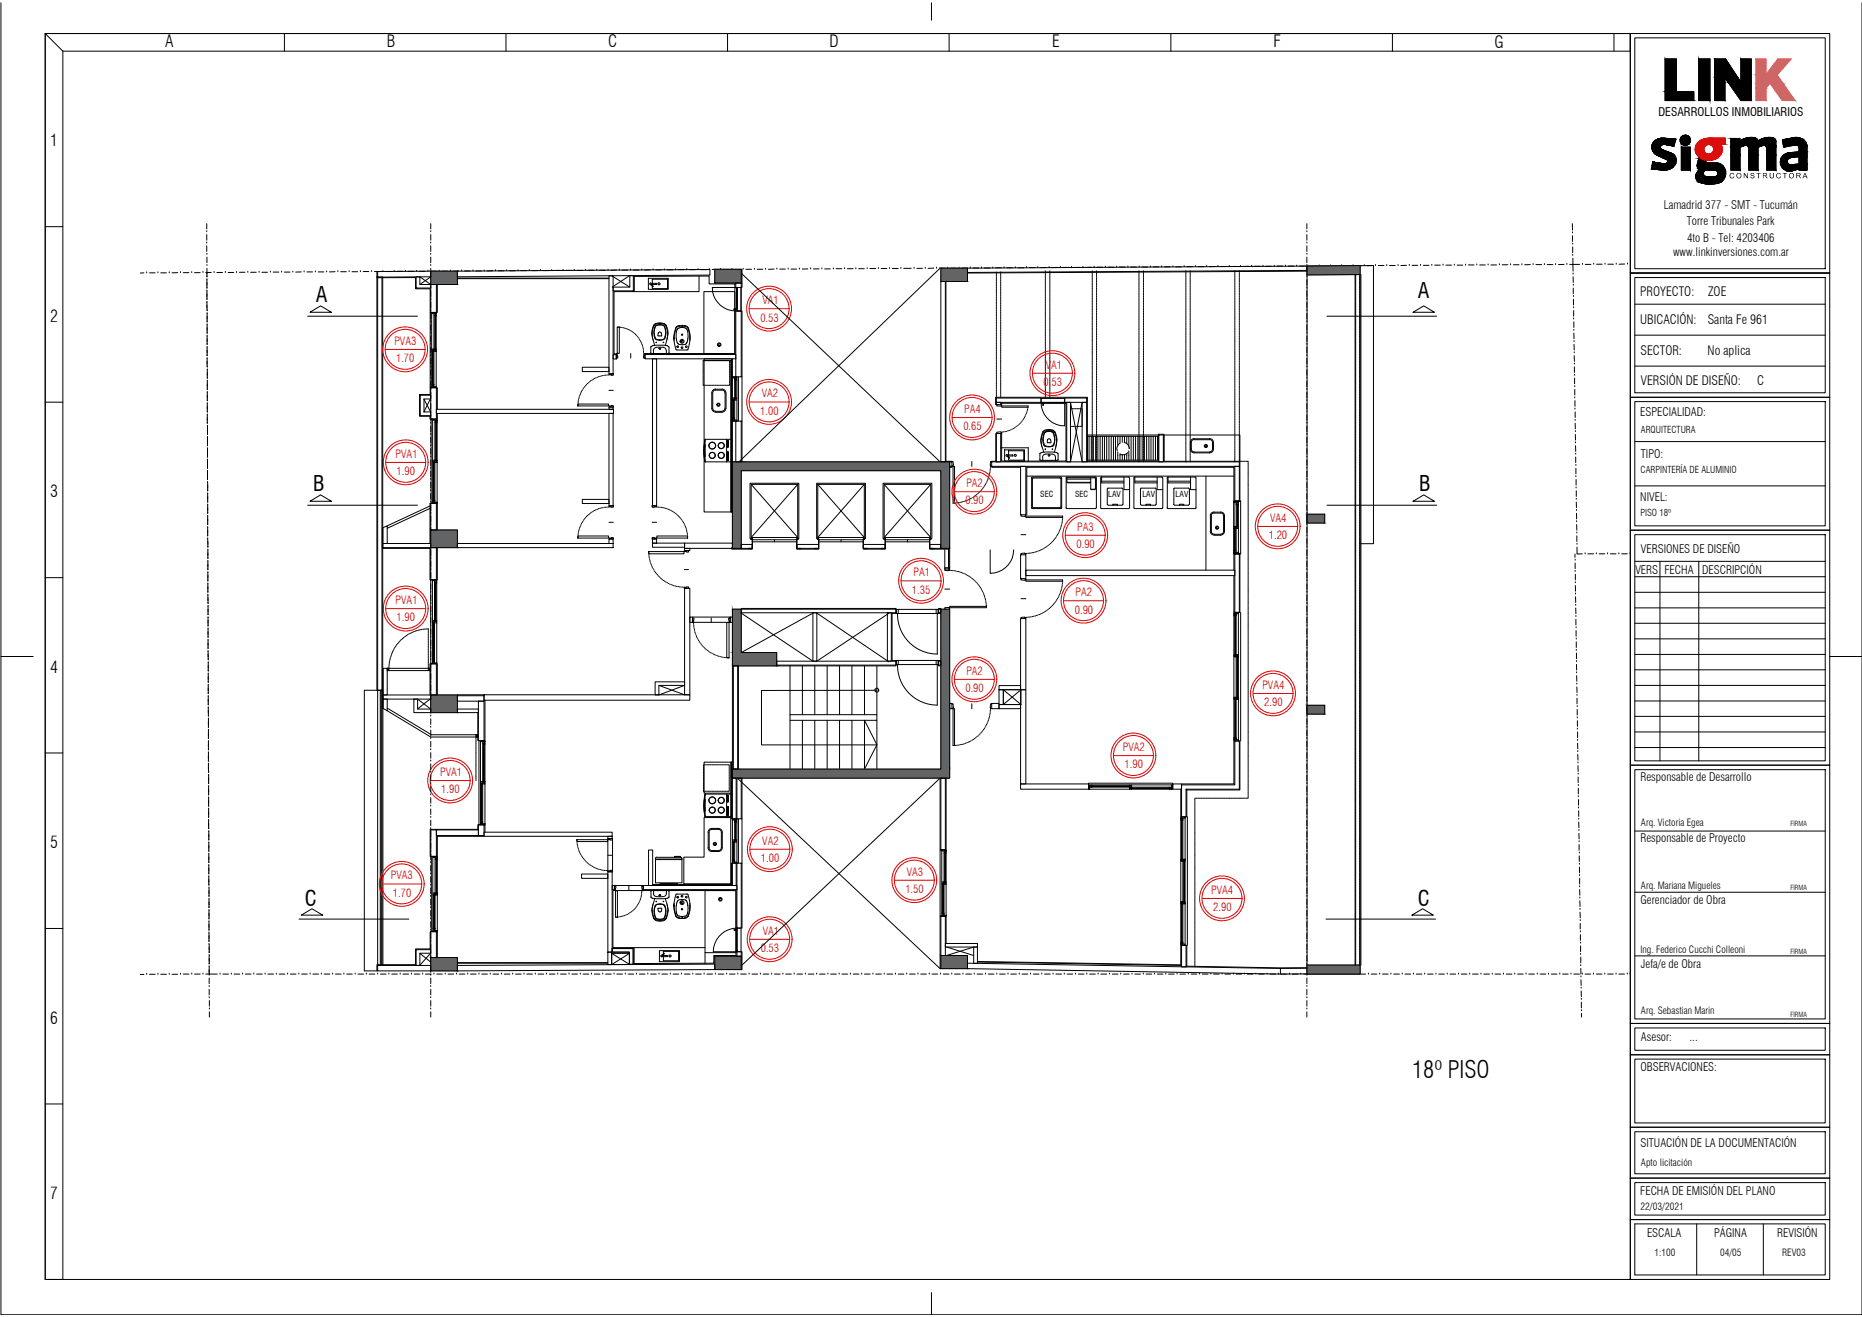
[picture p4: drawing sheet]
<svg xmlns="http://www.w3.org/2000/svg" width="420mm" height="297mm" viewBox="0 0 420 297" stroke-linecap="round" stroke-linejoin="round" font-family="sans-serif">
<defs><g id="words">
<text font-size="5.4" x="318.6" y="243.1">18º PISO</text>
<g font-size="4.8">
<text x="71.2" y="68.1">A</text>
<text x="320" y="67.3">A</text>
<text x="70.7" y="110.8">B</text>
<text x="320.3" y="110.8">B</text>
<text x="68.8" y="204.2">C</text>
<text x="320" y="204.2">C</text>
</g>
<g font-size="3.8">
<text x="37.3" y="10.7">A</text>
<text x="87.3" y="10.7">B</text>
<text x="137.2" y="10.7">C</text>
<text x="187.2" y="10.7">D</text>
<text x="237.4" y="10.7">E</text>
<text x="287.4" y="10.7">F</text>
<text x="337.2" y="10.7">G</text>
<text x="11.3" y="33">1</text>
<text x="11.3" y="72.6">2</text>
<text x="11.3" y="112.2">3</text>
<text x="11.3" y="151.7">4</text>
<text x="11.3" y="191.2">5</text>
<text x="11.3" y="230.9">6</text>
<text x="11.3" y="270.5">7</text>
</g>
<g font-size="2.9">
<text x="370.1" y="66.7">PROYECTO:</text>
<text x="385.4" y="66.7">ZOE</text>
<text x="370.1" y="73.1">UBICACIÓN:</text>
<text x="385.4" y="73.1">Santa Fe 961</text>
<text x="370.2" y="80.1">SECTOR:</text>
<text x="385.3" y="80.1">No aplica</text>
<text x="370.3" y="86.8">VERSIÓN DE DISEÑO:</text>
<text x="396.5" y="86.8">C</text>
</g>
<text font-size="2.7" x="374.2" y="26.1">DESARROLLOS INMOBILIARIOS</text>
<g font-size="2.6">
<text x="375.5" y="47.1">Lamadrid 377 - SMT - Tucumán</text>
<text x="380.7" y="50.8">Torre Tribunales Park</text>
<text x="377.5" y="57.8">www.linkinversiones.com.ar</text>
<text x="380.7" y="54.6">4to B - Tel: 4203406</text>
<text x="370.1" y="93.8">ESPECIALIDAD:</text>
<text x="370.3" y="103.2">TIPO:</text>
<text x="370.1" y="112.9">NIVEL:</text>
<text x="370.3" y="124.7">VERSIONES DE DISEÑO</text>
<text x="369" y="129.5">VERS</text>
<text x="375.6" y="129.5">FECHA</text>
<text x="384.1" y="129.5">DESCRIPCIÓN</text>
<text x="370.2" y="176.1">Responsable de Desarrollo</text>
<text x="370.2" y="190">Responsable de Proyecto</text>
<text x="370.2" y="203.9">Gerenciador de Obra</text>
<text x="370.3" y="218.2">Jefa/e de Obra</text>
<text x="370.3" y="234.9">Asesor:</text>
<text x="381.3" y="234.9">...</text>
<text x="370.2" y="241.6">OBSERVACIONES:</text>
<text x="370.2" y="258.7">SITUACIÓN DE LA DOCUMENTACIÓN</text>
<text x="370.1" y="269.5">FECHA DE EMISIÓN DEL PLANO</text>
<text x="371.6" y="279">ESCALA</text>
<text x="386.8" y="279">PÁGINA</text>
<text x="401" y="279">REVISIÓN</text>
</g>
<g font-size="2.5" fill="#e60000">
<text x="172" y="68.6">VA1</text>
<text x="89" y="77.8">PVA3</text>
<text x="171.6" y="72.5">0.53</text>
<text x="89.4" y="81.7">1.70</text>
<text x="236" y="83.1">VA1</text>
<text x="171.9" y="89.6">VA2</text>
<text x="235.5" y="87.1">0.53</text>
<text x="171.5" y="93.5">1.00</text>
<text x="217.6" y="93.2">PA4</text>
<text x="217.4" y="97.1">0.65</text>
<text x="89.3" y="103.3">PVA1</text>
<text x="89.5" y="107.2">1.90</text>
<text x="217.8" y="113.8">0.90</text>
<text x="218.1" y="109.9">PA2</text>
<text x="243.1" y="119.7">PA3</text>
<text x="286.6" y="117.7">VA4</text>
<text x="242.9" y="123.6">0.90</text>
<text x="286.3" y="121.6">1.20</text>
<text x="206.2" y="129.9">PA1</text>
<text x="89.3" y="136.2">PVA1</text>
<text x="205.8" y="133.9">1.35</text>
<text x="242.7" y="134.5">PA2</text>
<text x="89.5" y="140.2">1.90</text>
<text x="242.5" y="138.4">0.90</text>
<text x="218.1" y="152.2">PA2</text>
<text x="284.9" y="155.3">PVA4</text>
<text x="217.8" y="156.1">0.90</text>
<text x="285.3" y="159.3">2.90</text>
<text x="253.4" y="169.4">PVA2</text>
<text x="253.7" y="173.3">1.90</text>
<text x="99.3" y="175">PVA1</text>
<text x="99.6" y="178.9">1.90</text>
<text x="172" y="190.5">VA2</text>
<text x="171.7" y="194.4">1.00</text>
<text x="204.6" y="197.5">VA3</text>
<text x="88.2" y="198.3">PVA3</text>
<text x="88.6" y="202.3">1.70</text>
<text x="204.3" y="201.5">1.50</text>
<text x="273.3" y="201.6">PVA4</text>
<text x="273.8" y="205.6">2.90</text>
<text x="171.7" y="214.7">0.53</text>
<text x="172.1" y="210.8">VA1</text>
</g>
<g font-size="2.3">
<text x="370.3" y="262.9">Apto licitación</text>
<text x="370.2" y="273">22/03/2021</text>
</g>
<g font-size="2.2">
<text x="370.3" y="186.3">Arq. Victoria Egea</text>
<text x="370.3" y="200.6">Arq. Mariana Migueles</text>
<text x="370.2" y="214.9">Ing. Federico Cucchi Colleoni</text>
<text x="370.3" y="228.6">Arq. Sebastian Marin</text>
<text x="373.3" y="283.2">1:100</text>
<text x="388.2" y="283.2">04/05</text>
<text x="402.2" y="283.2">REV03</text>
</g>
<g font-size="2.1">
<text x="370.3" y="97.6">ARQUITECTURA</text>
<text x="370.2" y="106.6">CARPINTERÍA DE ALUMINIO</text>
<text x="370.2" y="116.3">PISO 18º</text>
</g>
<g font-size="1.9">
<text x="234.7" y="112.1">SEC</text>
<text x="242.6" y="112.1">SEC</text>
<text x="250.1" y="112">LAV</text>
<text x="257.8" y="112">LAV</text>
<text x="265.3" y="112">LAV</text>
</g>
<text font-size="1.7" x="385.5" y="40.2">OCRSO</text>
<g font-size="1.6">
<text x="404" y="186.2">FIRMA</text>
<text x="404" y="200.7">FIRMA</text>
<text x="404" y="215.1">FIRMA</text>
<text x="404" y="229.3">FIRMA</text>
</g>
</g></defs>
<!-- layer: Nomenclatura Carp. aluminio -->
<g fill="none" stroke="#e60000" stroke-width=".23">
<path d="M86.9 78.8h9M169.1 69.6h9M169.1 90.7h9M214.9 94.2h9M233 84.2h9M87 104.3h9.1M215.4 110.9h9M283.8 118.7h9.1M87 137.3h9.1M203.3 131h9M240 135.5h9M240.4 120.7h9"/>
<path d="M215.4 153.2h9M282.8 156.4h9M97.1 176.1h9M251.3 170.4h9M86.1 199.4h9.1M169.2 191.5h9M201.8 198.5h9M169.2 211.9h9M271.3 202.6h9"/>
<circle cx="91.4" cy="78.8" r="5.1"/>
<circle cx="91.4" cy="78.8" r="4.5"/>
<circle cx="173.5" cy="69.6" r="5.1"/>
<circle cx="173.5" cy="69.6" r="4.5"/>
<circle cx="173.5" cy="90.6" r="5.1"/>
<circle cx="173.5" cy="90.6" r="4.5"/>
<circle cx="219.3" cy="94.2" r="5.1"/>
<circle cx="219.3" cy="94.2" r="4.5"/>
<circle cx="237.5" cy="84.2" r="5.1"/>
<circle cx="237.5" cy="84.2" r="4.5"/>
<circle cx="91.5" cy="104.3" r="5.1"/>
<circle cx="91.5" cy="104.3" r="4.5"/>
<circle cx="219.9" cy="110.9" r="5.1"/>
<circle cx="219.9" cy="110.9" r="4.5"/>
<circle cx="288.3" cy="118.7" r="5.1"/>
<circle cx="288.3" cy="118.7" r="4.5"/>
<circle cx="91.5" cy="137.3" r="5.1"/>
<circle cx="91.5" cy="137.3" r="4.5"/>
<circle cx="207.8" cy="131" r="5.1"/>
<circle cx="207.8" cy="131" r="4.5"/>
<circle cx="244.5" cy="135.5" r="5.1"/>
<circle cx="244.5" cy="135.5" r="4.5"/>
<circle cx="244.9" cy="120.7" r="5.1"/>
<circle cx="244.9" cy="120.7" r="4.5"/>
<circle cx="219.9" cy="153.2" r="5.1"/>
<circle cx="219.9" cy="153.2" r="4.5"/>
<circle cx="287.3" cy="156.4" r="5.1"/>
<circle cx="287.3" cy="156.4" r="4.5"/>
<circle cx="101.6" cy="176" r="5.1"/>
<circle cx="101.6" cy="176" r="4.5"/>
<circle cx="255.8" cy="170.4" r="5.1"/>
<circle cx="255.8" cy="170.4" r="4.5"/>
<circle cx="90.7" cy="199.4" r="5.1"/>
<circle cx="90.7" cy="199.4" r="4.5"/>
<circle cx="173.7" cy="191.5" r="5.1"/>
<circle cx="173.7" cy="191.5" r="4.5"/>
<circle cx="206.3" cy="198.5" r="5.1"/>
<circle cx="206.3" cy="198.5" r="4.5"/>
<circle cx="173.7" cy="211.8" r="5.1"/>
<circle cx="173.7" cy="211.8" r="4.5"/>
<circle cx="275.7" cy="202.6" r="5.1"/>
<circle cx="275.7" cy="202.6" r="4.5"/>
</g>
<!-- layer: 0.05 TRAZO -->
<path d="M166 64.8h-5.3a5.3 5.3 0 0 0 5.3 5.3M234.9 90.7a5.3 5.3 0 0 0 5.3 5.3v-5.3M223.4 124v5.3a5.3 5.3 0 0 0 5.3-5.3M166.3 209.3a5.4 5.4 0 0 0-5.3 5.4h5.3" fill="none" stroke="#000" stroke-width=".23"/>
<!-- layer: 9-ZOE-C-ARQ-AL-REV 05|A-GLAZ -->
<g fill="none" stroke="#000" stroke-width=".23">
<path d="M166.1 69.6h-.4v.2h.4M166.2 64.9l.1 .2M166.2 64.9l-.1 .1M166.2 64.9h.1v.3v-.1M166.2 69.5l-.1 .1v.2h.1M166.3 65.1l-.1 4.8 .1-4.7M166.3 69.8h.1M166.3 64.8h.9v5.3h-.9zM234.9 89.9h5.3v.8h-5.3zM235.2 90.9v.1h.3v-.1M235.3 91v.4h.2v-.4M235.3 90.7v.1"/>
<path d="M239.9 90.7h.3l-.1 .2zM239.9 90.8l-4.8 .1 4.9-.1M240.2 90.9h-.1M166.1 209.7h-.4v.2h.4M166.1 214.5l.1 .1M166.2 209.6l-.1 .1v.2h.1M166.3 214.4v-.1v.3h-.1M166.3 214.4l-.1 .2M166.3 214.3l-.1-4.8 .1 4.9M166.3 209.7h.1M166.3 209.3h.9v5.4h-.9z"/>
</g>
<!-- layer: 9-ZOE-C-ARQ-AL-REV 05|ZOE- Huecos -->
<g fill="none" stroke="#000" stroke-width=".23">
<path d="M94.7 62.4l2.5 1.8M97.2 62.4l-2.5 1.8M138 62.2l4.1 2.6M142.1 62.2l-4 2.6M166.4 60.8l45.7 43.4M212.1 60.5l-45.2 43.5M95.6 90l1.6 2.9M97.1 90l-1.5 2.9M241.6 90.7l2.6 13.5M244.2 90.7l-2.6 13.5M167.3 138.3l16.1 10.8M183.4 138.3l-16.1 8.9"/>
<path d="M184.3 138.3l16.3 11M200.6 138.3l-16.3 10.8M94.2 157.7l3 2.2M97.2 157.6l-3 2.3M148.7 154.6l5.8 2.1M154.5 154.6l-5.8 2.1M226.4 155.6l4 3.3M230.4 155.6l-4 3.3M166.4 175.5l45.7 43M212.1 175.5l-45.7 43.2M94.7 215l2.5 2M97.2 215l-2.5 2.7"/>
<path d="M138 215l4 2.5M142 215l-4 2.5M213.6 213.6l6.1 1.9M219.7 213.6l-6.1 1.9"/>
</g>
<!-- layer: 9-ZOE-C-ARQ-AL-REV 05|TRAZO PUNTO -->
<g fill="none" stroke="#000" stroke-width=".23">
<path d="M46.7 54.8h.1M46.7 52.3h.1M46.7 50.4v1.2M46.7 52.9v1.3M46.7 55.4v1.3M46.7 59.9h.1M46.7 57.3h.1M46.7 58v1.3M97.2 59.9h.1M97.2 57.3h.1M97.2 54.8h.1M97.2 52.3h.1"/>
<path d="M97.2 50.4v1.2M97.2 52.9v1.3M97.2 55.4v1.3M97.2 58v1.3M294.9 52.3h.1M294.9 54.8h.1M294.9 57.3h.1M294.9 59.9h.1M294.9 50.4v1.2M294.9 52.9v1.3M294.9 55.4v1.3M294.9 58v1.3"/>
<path d="M295.8 60h1.3M297.7 60h.1M298.3 60h1.3M300.2 60h.1M300.9 60h1.2M302.8 59.9h.1M303.4 59.9h1.3M305.3 59.9h.1M305.9 59.9h1.3M307.8 59.9h.1M309.8 59.9h-1.3M310.4 59.9h.1"/>
<path d="M311 59.9h1.3M312.9 59.9h.1M313.6 59.9h1.2M315.5 59.9h.1M317.4 59.8l-1.3 .1M318 59.8h.1M318.6 59.8h1.3M320.5 59.8h.1M321.2 59.8h1.3M323.1 59.8h.1M323.7 59.8h1.3M325.6 59.8h.1"/>
<path d="M326.3 59.8h1.2M328.2 59.8h.1M328.8 59.8h1.3M330.7 59.8h.1M331.3 59.8h1.3M333.2 59.8h.1M333.9 59.8h1.3M335.8 59.8h.1M336.4 59.8h1.3M338.3 59.7h.1M339 59.7h1.2M340.9 59.7h.1"/>
<path d="M341.5 59.7h1.3M343.4 59.7h.1M345.3 59.7h-1.3M345.9 59.7h.1M346.6 59.7h1.3M348.5 59.7h.1M349.1 59.7h1.3M351 59.7h.1M352.9 59.6l-1.2 .1M353.6 59.6h.1M354.2 59.6h.7l.1 1.6M354.8 50.4v1.5"/>
<path d="M354.8 52.5h.1M354.8 53.2v1.2M354.9 55.1h.1M354.9 57.6h.1M354.9 55.7v1.3M354.9 58.2v1.4h1.5M357.1 59.6h.1M357.7 59.6h1.3M359.6 59.6h.1M360.3 59.6h1.2M362.2 59.6h.1M362.8 59.6h1.3"/>
<path d="M364.7 59.6h.1M366.6 59.5l-1.3 .1M367.2 59.5h.1M32.5 61.5l-.8 .1M33.1 61.5h.1M33.7 61.5h1.3M35.6 61.5h.1M36.3 61.5h1.2M38.2 61.5h.1M40.1 61.5h-1.3M40.7 61.5h.1M41.4 61.5h1.2"/>
<path d="M43.3 61.5h.1M43.9 61.5h1.3M45.8 61.5h.1M46.4 61.5h.8M46.7 63.1h.1M46.7 65.6h.1M46.7 68.2h.1M46.7 67.5h.1M46.7 65h.1M46.7 62.4h.1M46.7 60.5v1.3M46.7 63.1v1.9"/>
<path d="M46.7 65.6v1.9M46.7 68.1v1.3M46.7 68.8v1.3M46.7 70.7h.1M46.7 73.3h.1M46.7 75.8h.1M46.7 78.3h.1M46.7 77.7h.1M46.7 75.1h.1M46.7 72.6h.1M46.7 70h.1M46.7 70.7v1.9"/>
<path d="M46.7 73.2v2M46.7 75.8v1.9M46.7 78.3v1.9M47.7 61.5h-1v1M48.3 61.5h.1M48.9 61.5h1.3M50.8 61.5h.1M51.5 61.5h1.2M53.4 61.5h.1M54 61.4h1.3M55.9 61.4h.1M56.6 61.4h1.2"/>
<path d="M58.5 61.4h.1M59.1 61.4h1.3M61 61.4h.1M61.6 61.4h1.3M63.5 61.4h.1M64.2 61.4h1.2M66.1 61.4h.1M68 61.3l-1.3 .1M68.6 61.3h.1M69.3 61.3h1.2M71.2 61.3h.1M71.8 61.3h1.3"/>
<path d="M73.7 61.3h.1M75.6 61.3h-1.3M76.2 61.3h.1M76.9 61.3h1.2M78.8 61.3h.1M79.4 61.3h1.3M81.3 61.3h.1M82 61.2h1.2M83.9 61.2h.1M84.5 61.2h1.3M86.4 61.2h.1M87 61.2h1.3"/>
<path d="M88.9 61.2h.1M89.6 61.2h1.2M91.5 61.2h.1M92.1 61.2h1.3M94 61.2h.1M94.7 61.2h1.2M96.6 61.2h.1M97.2 77.7h.1M97.2 75.1h.1M97.2 72.6h.1M97.2 70h.1M97.2 67.5h.1"/>
<path d="M97.2 65h.1M97.2 62.4h.1M97.2 61.2h1.3M97.2 60.5v1.3M97.2 63.1v1.2M97.2 65.6v1.3M97.2 68.1v1.3M97.2 70.7v1.3M97.2 73.2v1.3M97.2 75.8v1.2M97.2 78.3v1.3M99.1 61.2h.1"/>
<path d="M99.7 61.2h1.3M101.6 61.2h.1M103.5 61.1l-1.2 .1M104.2 61.1h.1M104.8 61.1h1.3M106.7 61.1h.1M107.4 61.1h1.2M109.3 61.1h.1M111.2 61.1h-1.3M111.8 61.1h.1M112.4 61.1h1.3M114.3 61.1h.1"/>
<path d="M115 61.1h1.2M116.9 61.1h.1M117.5 61h1.3M119.4 61h.1M120.1 61h1.2M122 61h.1M122.6 61h1.3M124.5 61h.1M125.1 61h1.3M127 61h.1M127.7 61h1.2M129.6 61h.1"/>
<path d="M130.2 61h1.3M132.1 60.9h.1M132.8 60.9h1.2M134.7 60.9h.1M135.3 60.9h1.3M137.2 60.9h.1M139.1 60.9h-1.3M139.7 60.9h.1M140.4 60.9h1.2M142.3 60.9h.1M142.9 60.9h1.3M144.8 60.9h.1"/>
<path d="M146.7 60.9h-1.2M147.4 60.9h.1M148 60.9h1.3M149.9 60.9h.1M150.5 60.9h1.3M152.4 60.9h.1M153.1 60.8h1.2M155 60.8h.1M155.6 60.8h1.3M157.5 60.8h.1M158.2 60.8h1.2M160.1 60.8h.1"/>
<path d="M160.7 60.8h1.3M162.6 60.8h.1M163.2 60.8h1.3M165.1 60.8h.1M165.8 60.8h1.2M167.7 60.7h.1M168.3 60.7h1.3M170.2 60.7h.1M170.9 60.7h1.2M172.8 60.7h.1M174.7 60.7h-1.3M175.3 60.7h.1"/>
<path d="M175.9 60.7h1.3M177.8 60.7h.1M178.5 60.7h1.2M180.4 60.7h.1M182.3 60.6l-1.3 .1M182.9 60.6h.1M183.6 60.6h1.2M185.5 60.6h.1M186.1 60.6h1.3M188 60.6h.1M188.7 60.6h1.2M190.6 60.6h.1"/>
<path d="M191.2 60.6h1.3M193.1 60.6h.1M193.8 60.6h1.2M195.7 60.6h.1M196.3 60.6h1.3M198.2 60.6h.1M198.8 60.6h1.3M200.7 60.6h.1M201.4 60.6h1.2M203.3 60.5h.1M203.9 60.5h1.7M206.2 60.5h.1"/>
<path d="M206.9 60.5h1.3M208.8 60.5h.1M210.7 60.5h-1.3M211.3 60.5h.1M212 60.5h1.2M213.9 60.5h.1M214.5 60.5h1.3M216.4 60.5h.1M217 60.4h1.3M218.9 60.4h.1M219.6 60.4h1.3M221.5 60.4h.1"/>
<path d="M222.1 60.4h1.3M224 60.4h.1M224.7 60.4h1.2M226.6 60.4h.1M227.2 60.4h1.3M229.1 60.4h.1M229.7 60.4h1.3M231.6 60.4h.1M232.3 60.4h1.3M234.2 60.4h.1M234.8 60.4h1.3M236.7 60.4h.1"/>
<path d="M238.6 60.3l-1.2 .1M239.3 60.3h.1M239.9 60.3h1.3M241.8 60.3h.1M242.4 60.3h1.3M244.3 60.3h.1M246.3 60.3h-1.3M246.9 60.3h.1M247.5 60.3h1.3M249.4 60.3h.1M250.1 60.3h1.2M252 60.3h.1"/>
<path d="M252.6 60.2h1.3M254.5 60.2h.1M255.1 60.2h1.3M257 60.2h.1M257.7 60.2h1.3M259.6 60.2h.1M260.2 60.2h1.3M262.1 60.2h.1M262.8 60.2h1.2M264.7 60.2h.1M265.3 60.2h1.3M267.2 60.1h.1"/>
<path d="M267.8 60.1h1.3M269.7 60.1h.1M270.4 60.1h1.3M272.3 60.1h.1M274.2 60.1h-1.3M274.8 60.1h.1M275.5 60.1h1.2M277.4 60.1h.1M278 60.1h1.3M279.9 60.1h.1M281.8 60.1h-1.3M282.4 60.1h.1"/>
<path d="M283.1 60.1h1.3M285 60.1h.1M285.6 60.1h1.3M287.5 60.1h.1M288.2 60h1.2M290.1 60h.1M290.7 60h1.3M292.6 60h.1M293.2 60h1.3M294.9 62.4h.1M294.9 65h.1M294.9 67.5h.1"/>
<path d="M294.9 70h.1M294.9 72.6h.1M294.9 75.1h.1M294.9 77.7h.1M294.9 60.5v1.3M294.9 63.1v1.2M294.9 65.6v1.3M294.9 68.1v1.3M294.9 70.7v1.3M294.9 73.2v1.3M294.9 75.8v1.2M294.9 78.3v1.3"/>
<path d="M295.1 60h.1M355 61.8h.1M355 62.4v1.3M355 64.3h.1M355 65v1.2M355 66.9h.1M355 67.5v1.3M355.1 72h.1M355.1 69.4h.1M355.1 70v1.3M355.1 74.5h.1M355.1 75.1l.1 1.3"/>
<path d="M355.1 72.6v1.3M355.2 77h.1M355.2 77.7v1.2M355.2 79.6h.1M46.7 80.9h.1M46.7 80.2h.1M46.7 80.8v2M46.8 83.4h.1M46.8 86h.1M46.8 88.5h.1M46.8 91h.1M46.8 93.6h.1"/>
<path d="M46.8 95.4h.1M46.8 92.9h.1M46.8 90.4h.1M46.8 87.8h.1M46.8 85.3h.1M46.8 82.7h.1M46.8 83.4v1.9M46.8 85.9v2M46.8 88.5v1.9M46.8 91v1.9M46.8 93.5v2M46.8 96.1h.1"/>
<path d="M46.8 98.7h.1M46.8 98h.1M46.8 96.1v1.9M46.8 98.6v2M97.2 98h.1M97.2 95.4h.1M97.2 92.9h.1M97.2 90.4h.1M97.2 87.8h.1M97.2 85.3h.1M97.2 82.7h.1M97.2 80.2h.1"/>
<path d="M97.2 80.8v1.3M97.2 83.4v1.3M97.2 85.9v1.3M97.2 88.5v1.2M97.2 91v1.3M97.2 93.5v1.3M97.2 96.1v1.3M97.2 98.6v1.3M294.9 80.2h.1M294.9 82.7h.1M294.9 85.3h.1M294.9 87.8h.1"/>
<path d="M294.9 90.4h.1M294.9 92.9h.1M294.9 95.4h.1M294.9 98h.1M294.9 80.8v1.3M294.9 83.4v1.3M294.9 85.9v1.3M294.9 88.5v1.2M294.9 91v1.3M294.9 93.5v1.3M294.9 96.1v1.3M294.9 98.6v1.3"/>
<path d="M355.2 80.2l.1 1.3M355.3 82.1h.1M355.3 82.7v1.3M355.3 84.7h.1M355.3 85.3v1.3M355.3 89.7h.1M355.3 87.2h.1M355.3 87.8v1.3M355.4 92.3h.1M355.4 90.4v1.2M355.4 94.8h.1M355.4 95.4l.1 1.3"/>
<path d="M355.4 92.9v1.3M355.5 97.4h.1M355.5 98v1.3M355.5 99.9h.1M46.8 101.2h.1M46.8 103.7h.1M46.8 106.3h.1M46.8 108.8h.1M46.8 108.1h.1M46.8 105.6h.1M46.8 103.1h.1M46.8 100.5h.1"/>
<path d="M46.8 101.2v1.9M46.8 103.7v1.9M46.8 106.2v2M46.9 111.4h.1M46.9 113.9h.1M46.9 116.4h.1M46.9 119h.1M46.9 118.3h.1M46.9 115.8h.1M46.9 113.2h.1M46.9 110.7h.1M46.9 108.8v1.9"/>
<path d="M46.9 111.3v2M46.9 113.9v1.9M46.9 116.4v1.9M46.9 118.9v2M97.2 118.3h.1M97.2 115.8h.1M97.2 113.2h.1M97.2 110.7h.1M97.2 108.1h.1M97.2 105.6h.1M97.2 103.1h.1M97.2 100.5h.1"/>
<path d="M97.2 101.2v1.2M97.2 103.7v1.3M97.2 106.2v1.3M97.2 108.8v1.3M97.2 111.3v1.3M97.2 113.9v1.2M97.2 116.4v1.3M97.2 118.9v1.3M294.9 100.5h.1M294.9 103.1h.1M294.9 105.6h.1M294.9 108.1h.1"/>
<path d="M294.9 110.7h.1M294.9 113.2h.1M294.9 115.8h.1M294.9 118.3h.1M294.9 101.2v1.2M294.9 103.7v1.3M294.9 106.2v1.3M294.9 108.8v1.3M294.9 111.3v1.3M294.9 113.9v1.2M294.9 116.4v1.3M294.9 118.9v1.3"/>
<path d="M355.5 100.5l.1 1.3M355.6 102.4h.1M355.6 103.1v1.2M355.6 107.5h.1M355.6 105h.1M355.6 105.6v1.3M355.6 110.1h.1M355.6 108.1v1.3M355.7 112.6h.1M355.7 113.2v1.3M355.7 110.7v1.3M355.7 115.1h.1"/>
<path d="M355.7 115.8l.1 1.2M355.8 117.7h.1M355.8 118.3v1.3M46.9 121.5h.1M46.9 120.8h.1M46.9 121.5v1.3M46.9 124.1h.1M46.9 126.6h.1M46.9 129.1h.1M46.9 131.7h.1M46.9 134.2h.1M46.9 133.5h.1"/>
<path d="M46.9 131h.1M46.9 128.5h.1M46.9 125.9h.1M46.9 123.4h.1M46.9 122.2v1.2M46.9 124v2M46.9 126.6v1.9M46.9 129.1v1.9M46.9 131.6v2M46.9 134.2v1.9M46.9 136.8h.1M46.9 139.3h.1"/>
<path d="M46.9 138.6h.1M46.9 136.1h.1M46.9 136.7v2M46.9 139.3v1.9M97.2 138.6h.1M97.2 136.1h.1M97.2 133.5h.1M97.2 131h.1M97.2 128.5h.1M97.2 125.9h.1M97.2 123.4h.1M97.2 120.8h.1"/>
<path d="M97.2 121.5v1.3M97.2 124v1.3M97.2 126.6v1.2M97.2 129.1v1.3M97.2 131.6v1.3M97.2 134.2v1.3M97.2 136.7v1.3M97.2 139.3v1.2M294.9 120.8h.1M294.9 123.4h.1M294.9 125.9h.1M294.9 128.5h.1"/>
<path d="M294.9 131h.1M294.9 133.5h.1M294.9 136.1h.1M294.9 138.6h.1M294.9 121.5v1.3M294.9 124v1.3M294.9 126.6v1.2M294.9 129.1v1.3M294.9 131.6v1.3M294.9 134.2v1.3M294.9 136.7v1.3M294.9 139.3v1.2"/>
<path d="M355.4 125v.7M355.4 126.4h.1M355.4 128.9h.1M355.4 127v1.3M355.5 131.4h.1M355.5 129.5v1.3M355.5 132.1v1.2M355.5 134h.1M355.5 134.6l.1 1.3M355.6 136.5h.1M355.6 137.1v1.3M355.6 139.1h.1"/>
<path d="M355.6 139.7v1.3M355.8 120.2h.1M355.8 120.8v1.3M355.9 123.4v1.6l1.1-.1M355.9 122.8h.1M357.7 124.9h.1M358.3 124.9h1.3M360.2 124.9h.1M360.8 124.9h1.3M362.8 124.9h.1M363.4 124.9h1.3M365.3 124.9h.1"/>
<path d="M365.9 124.9h1.3M367.8 124.9h.1M46.9 141.8h.1M46.9 144.4h.1M46.9 146.9h.1M46.9 146.2h.1M46.9 143.7h.1M46.9 141.2h.1M46.9 141.8v1.9M46.9 144.3v2M46.9 146.9l.1 1.9M47 149.5h.1"/>
<path d="M47 152h.1M47 154.5h.1M47 157.1h.1M47 159.6h.1M47 158.9h.1M47 156.4h.1M47 153.9h.1M47 151.3h.1M47 148.8h.1M47 149.4v2M47 152v1.9M47 154.5v1.9"/>
<path d="M47 157v2M47 159.6v1.9M97.2 158.9h.1M97.2 156.4h.1M97.2 153.9h.1M97.2 151.3h.1M97.2 148.8h.1M97.2 146.2h.1M97.2 143.7h.1M97.2 141.2h.1M97.2 141.8v1.3M97.2 144.3v1.3"/>
<path d="M97.2 146.9v1.3M97.2 149.4v1.3M97.2 152v1.2M97.2 154.5v1.3M97.2 157v1.3M97.2 159.6v1.3M294.9 141.2h.1M294.9 143.7h.1M294.9 146.2h.1M294.9 148.8h.1M294.9 151.3h.1M294.9 153.9h.1"/>
<path d="M294.9 156.4h.1M294.9 158.9h.1M294.9 141.8v1.3M294.9 144.3v1.3M294.9 146.9v1.3M294.9 149.4v1.3M294.9 152v1.2M294.9 154.5v1.3M294.9 157v1.3M294.9 159.6v1.3M355.6 141.6h.1M355.6 142.2v1.3"/>
<path d="M355.7 144.1h.1M355.7 146.7h.1M355.7 144.8v1.2M355.7 149.2h.1M355.7 147.3v1.3M355.7 149.8l.1 1.3M355.8 151.8h.1M355.8 152.4v1.3M355.8 154.3h.1M355.8 154.9l.1 1.3M355.9 156.8h.1M355.9 157.5v1.2"/>
<path d="M355.9 159.4h.1M47 162.2h.1M47 164.7h.1M47 167.2h.1M47 169.8h.1M47 172.3h.1M47 171.6h.1M47 169.1h.1M47 166.6h.1M47 164h.1M47 161.5h.1M47 162.1v2"/>
<path d="M47 164.7v1.9M47 167.2v1.9M47 169.7v2M47 172.3v1.3M47 173l.1 1.2M47.1 174.9h.1M47.1 177.4h.1M47.1 179.9h.1M47.1 179.3h.1M47.1 176.7h.1M47.1 174.2h.1M47.1 174.8v2"/>
<path d="M47.1 177.4v1.9M47.1 179.9v1.9M97.2 179.3h.1M97.2 176.7h.1M97.2 174.2h.1M97.2 171.6h.1M97.2 169.1h.1M97.2 166.6h.1M97.2 164h.1M97.2 161.5h.1M97.2 162.1v1.3M97.2 164.7v1.2"/>
<path d="M97.2 167.2v1.3M97.2 169.7v1.3M97.2 172.3v1.3M97.2 174.8v1.3M97.2 177.4v1.2M97.2 179.9v1.3M294.9 161.5h.1M294.9 164h.1M294.9 166.6h.1M294.9 169.1h.1M294.9 171.6h.1M294.9 174.2h.1"/>
<path d="M294.9 176.7h.1M294.9 179.3h.1M294.9 162.1v1.3M294.9 164.7v1.2M294.9 167.2v1.3M294.9 169.7v1.3M294.9 172.3v1.3M294.9 174.8v1.3M294.9 177.4v1.2M294.9 179.9v1.3M355.9 161.9h.1M355.9 160v1.3"/>
<path d="M355.9 164.5h.1M355.9 162.5v1.3M356 167h.1M356 165.1v1.3M356 167.6v1.3M356 169.5h.1M356 170.2l.1 1.2M356.1 172.1h.1M356.1 172.7v1.3M356.1 174.6h.1M356.1 175.2v1.3M356.2 177.2h.1"/>
<path d="M356.2 179.7h.1M356.2 177.8v1.3M47.1 182.5h.1M47.1 185h.1M47.1 184.3h.1M47.1 181.8h.1M47.1 182.4v2M47.1 185v1.9M47.1 187.6h.1M47.1 190.1h.1M47.1 192.6h.1M47.1 195.2h.1"/>
<path d="M47.1 197.7h.1M47.1 197.1h.1M47.1 194.5h.1M47.1 192h.1M47.1 189.4h.1M47.1 186.9h.1M47.1 187.5v2M47.1 190.1v1.9M47.1 192.6v1.9M47.1 195.2v1.9M47.1 197.7v1.9M47.2 199.6h.1"/>
<path d="M97.2 199.6h.1M97.2 197.1h.1M97.2 194.5h.1M97.2 192h.1M97.2 189.5h.1M97.2 186.9h.1M97.2 184.3h.1M97.2 181.8h.1M97.2 182.4v1.3M97.2 185v1.3M97.2 187.5v1.3M97.2 190.1v1.3"/>
<path d="M97.2 192.6v1.3M97.2 195.2v1.3M97.2 197.7v1.3M294.9 181.8h.1M294.9 184.3h.1M294.9 186.9h.1M294.9 189.5h.1M294.9 192h.1M294.9 194.5h.1M294.9 197.1h.1M294.9 199.6h.1M294.9 182.4v1.3"/>
<path d="M294.9 185v1.3M294.9 187.5v1.3M294.9 190.1v1.3M294.9 192.6v1.3M294.9 195.2v1.3M294.9 197.7v1.3M356.2 182.2h.1M356.2 180.3v1.3M356.2 184.8h.1M356.2 182.9v1.2M356.2 185.4l.1 1.3M356.3 187.3h.1"/>
<path d="M356.3 187.9v1.3M356.3 189.9h.1M356.3 190.5v1.3M356.4 192.4h.1M356.4 193v1.3M356.4 194.9h.1M356.4 197.5h.1M356.4 195.6v1.2M356.4 198.1v1.3M31.7 219.8h.8M33.1 219.7h.1M33.7 219.7h1.3"/>
<path d="M35.6 219.7h.1M36.3 219.7h1.2M38.2 219.7h.1M38.8 219.7h1.3M40.7 219.7h.1M41.4 219.7h1.2M43.3 219.7h.1M43.9 219.7h1.3M45.8 219.7h.1M46.4 219.7h.8M47.2 200.3h.1M47.2 202.8h.1"/>
<path d="M47.2 205.3h.1M47.2 207.9h.1M47.2 210.4h.1M47.2 213h.1M47.2 212.3h.1M47.2 209.8h.1M47.2 207.2h.1M47.2 204.7h.1M47.2 202.2h.1M47.2 200.3v1.9M47.2 202.8v1.9M47.2 205.3v1.9"/>
<path d="M47.2 207.9v1.9M47.2 210.4v1.9M47.2 215.5h.1M47.2 218h.1M47.2 218.7v1h1.8M47.2 219.9h.1M47.2 217.4h.1M47.2 214.9h.1M47.2 213v1.9M47.2 215.5v1.9M47.2 218v1.3M49.7 219.7h.1"/>
<path d="M50.3 219.7h1.3M52.2 219.7h.1M52.8 219.7h1.3M54.7 219.7h.1M55.4 219.7h1.2M57.3 219.7h.1M57.9 219.7h1.3M59.8 219.7h.1M60.5 219.7h1.2M62.4 219.7h.1M63 219.7h1.3M64.9 219.7h.1"/>
<path d="M65.5 219.7h1.3M67.4 219.7h.1M68.1 219.7h1.2M70 219.7h.1M70.6 219.7h1.3M72.5 219.7h.1M73.2 219.7h1.2M75.1 219.7h.1M75.7 219.7h1.3M77.6 219.7h.1M78.2 219.7h1.3M80.1 219.7h.1"/>
<path d="M80.8 219.7h1.2M82.7 219.7h.1M83.3 219.7h1.3M85.2 219.7h.1M85.9 219.7h1.2M87.8 219.7h.1M88.4 219.7h1.3M90.3 219.7h.1M90.9 219.7h1.3M92.8 219.7h.1M93.5 219.7h1.2M95.4 219.7h.1"/>
<path d="M96 219.7h1.3M97.2 219.9h.1M97.2 217.4h.1M97.2 214.9h.1M97.2 212.3h.1M97.2 209.8h.1M97.2 207.2h.1M97.2 204.7h.1M97.2 202.2h.1M97.2 200.3v1.2M97.2 202.8v1.3M97.2 205.3v1.3"/>
<path d="M97.2 207.9v1.3M97.2 210.4v1.3M97.2 213v1.2M97.2 215.5v1.3M97.2 218v1.3M97.9 219.7h.1M98.6 219.7h1.2M100.5 219.7h.1M101.1 219.7h1.3M103 219.7h.1M103.6 219.7h1.3M105.5 219.7h.1"/>
<path d="M106.2 219.7h1.2M108.1 219.7h.1M108.7 219.7h1.3M110.6 219.7h.1M111.3 219.7h1.2M113.2 219.7h.1M113.8 219.7h1.3M115.7 219.7h.1M116.3 219.7h1.3M118.2 219.7h.1M118.9 219.7h1.2M120.8 219.7h.1"/>
<path d="M121.4 219.7h1.3M123.3 219.7h.1M124 219.7h1.2M125.9 219.7h.1M126.5 219.7h1.3M128.4 219.7h.1M129 219.7h1.3M130.9 219.7h.1M131.6 219.7h1.2M133.5 219.7h.1M134.1 219.7h1.3M136 219.7h.1"/>
<path d="M136.7 219.7h1.2M138.6 219.7h.1M139.2 219.7h1.3M141.1 219.7h.1M141.7 219.7h1.3M143.6 219.7h.1M144.3 219.7h1.2M146.2 219.7h.1M146.8 219.7h1.3M148.7 219.7h.1M149.4 219.7h1.2M151.3 219.7h.1"/>
<path d="M151.9 219.7h1.3M153.8 219.7h.1M154.4 219.7h1.3M156.3 219.7h.1M157 219.7h1.2M158.9 219.7h.1M159.5 219.7h1.3M161.4 219.7h.1M162.1 219.7h1.2M164 219.7h.1M164.6 219.7h1.3M166.5 219.7h.1"/>
<path d="M167.1 219.7h1.3M169 219.7h.1M169.7 219.7h1.2M171.6 219.7h.1M172.2 219.7h1.3M174.1 219.7h.1M174.8 219.7h1.2M176.7 219.7h.1M177.3 219.7h1.3M179.2 219.7h.1M179.8 219.7h1.3M181.7 219.7h.1"/>
<path d="M182.4 219.7h1.2M184.3 219.7h.1M184.9 219.7h1.3M186.8 219.7h.1M187.5 219.7h1.2M189.4 219.7h.1M190 219.7h1.3M191.9 219.7h.1M192.5 219.7h1.3M194.4 219.7h.1M195.1 219.7h1.2M197 219.7h.1"/>
<path d="M197.6 219.7h1.3M199.5 219.7h.1M200.2 219.7h1.2M202.1 219.7h.1M202.7 219.7h1.3M204.6 219.7h.1M205.2 219.7h1.3M207.1 219.7h.1M207.8 219.7h1.2M209.7 219.7h.1M210.3 219.7h1.3M212.2 219.7h.1"/>
<path d="M212.9 219.7h1.2M214.8 219.7h.1M215.4 219.7h1.3M217.3 219.7h.1M217.9 219.7h1.3M219.8 219.7h.1M220.5 219.7h1.2M222.4 219.7h.1M223 219.7h1.3M224.9 219.7h.1M225.6 219.7h1.2M227.5 219.7h.1"/>
<path d="M228.1 219.7h1.3M230 219.7h.1M230.6 219.7h1.3M232.5 219.7h.1M233.2 219.7h1.2M235.1 219.7h.1M235.7 219.7h1.3M237.6 219.7h.1M238.3 219.7h1.2M240.2 219.7h.1M240.8 219.7h1.3M242.7 219.7h.1"/>
<path d="M243.3 219.7h1.3M245.2 219.7h.1M245.9 219.7h1.2M247.8 219.7h.1M248.4 219.7h1.3M250.4 219.7h.1M251 219.7h1.3M252.9 219.7h.1M253.5 219.7h1.3M255.4 219.7h.1M256.1 219.7h1.2M258 219.7h.1"/>
<path d="M258.6 219.7h1.3M260.5 219.7h.1M261.2 219.7h1.2M263.1 219.7h.1M263.7 219.7h1.3M265.6 219.7h.1M266.2 219.7h1.3M268.1 219.7h.1M268.8 219.7h1.2M270.7 219.7h.1M271.3 219.7h1.3M273.2 219.7h.1"/>
<path d="M273.9 219.7h1.2M275.8 219.7h.1M276.4 219.7h1.3M278.3 219.7h.1M278.9 219.7h1.3M280.8 219.7h.1M281.5 219.7h1.2M283.4 219.7h.1M284 219.7h1.3M285.9 219.7h.1M286.6 219.7h1.2M288.5 219.7h.1"/>
<path d="M289.1 219.7h1.3M291 219.7h.1M291.6 219.7h1.3M293.5 219.7h.1M294.2 219.7h1.2M294.9 202.2h.1M294.9 204.7h.1M294.9 207.2h.1M294.9 209.8h.1M294.9 212.3h.1M294.9 214.9h.1M294.9 217.4h.1"/>
<path d="M294.9 219.9h.1M294.9 200.3v1.2M294.9 202.8v1.3M294.9 205.3v1.3M294.9 207.9v1.3M294.9 210.4v1.3M294.9 213v1.2M294.9 215.5v1.3M294.9 218v1.3M296.1 219.7h.1M296.7 219.7h1.3M298.6 219.7h.1"/>
<path d="M299.3 219.7h1.2M301.2 219.7h.1M301.8 219.7h1.3M303.7 219.7h.1M304.3 219.7h1.3M306.2 219.7h.1M306.9 219.7h1.2M308.8 219.7h.1M309.4 219.7h1.3M311.3 219.7h.1M312 219.7h1.2M313.9 219.7h.1"/>
<path d="M314.5 219.7h1.3M316.4 219.7h.1M317 219.7h1.3M318.9 219.7h.1M319.6 219.7h1.2M321.5 219.7h.1M322.1 219.7h1.3M324 219.7h.1M324.7 219.7h1.2M326.6 219.7h.1M327.2 219.7h1.3M329.1 219.7h.1"/>
<path d="M329.7 219.7h1.3M331.6 219.7h.1M332.3 219.7h1.2M334.2 219.7h.1M334.8 219.7h1.3M336.7 219.7h.1M337.4 219.7h1.2M339.3 219.7h.1M339.9 219.7h1.3M341.8 219.7h.1M342.4 219.7h1.3M344.3 219.7h.1"/>
<path d="M345 219.7h1.2M346.9 219.7h.1M347.5 219.7h1.3M349.4 219.7h.1M350.1 219.7h1.2M352 219.7h.1M352.6 219.7h1.3M354.5 219.7h.1M355.1 219.7h1.3M356.4 200h.1M356.4 200.6l.1 1.3M356.5 202.6h.1"/>
<path d="M356.5 203.2v1.3M356.5 205.1h.1M356.5 205.7l.1 1.3M356.6 207.6h.1M356.6 208.3v1.2M356.6 210.2h.1M356.6 210.8v1.3M356.7 212.7h.1M356.7 215.3h.1M356.7 213.3v1.3M356.7 217.8h.1M356.7 215.9v1.3"/>
<path d="M356.7 218.4v1.3M357 219.7h.1M357.7 219.7h1.2M359.6 219.7h.1M360.2 219.7h1.3M362.1 219.7h.1M362.8 219.7h1.2M364.7 219.7h.1M365.3 219.7h1.3M367.2 219.7h.1M367.8 219.7h.1M47.2 225h.1"/>
<path d="M47.2 222.5h.1M47.2 220.6v1.3M47.2 223.1v1.3M47.2 227.6h.1M47.2 225.7v1.2M47.2 228.2v1.2M97.2 227.6h.1M97.2 225h.1M97.2 222.5h.1M97.2 220.6v1.3M97.2 223.1v1.3M97.2 225.7v1.2"/>
<path d="M97.2 228.2v1.2M294.9 222.5h.1M294.9 225h.1M294.9 227.6h.1M294.9 220.6v1.3M294.9 223.1v1.3M294.9 225.7v1.2M294.9 228.2v1.2M356.7 220.3h.1M356.7 221l.1 1.2M356.8 222.9h.1M356.8 223.5v1.3"/>
<path d="M356.8 225.4h.1M356.8 226v1.3M356.9 228h.1M356.9 228.6v.8"/>
</g>
<!-- layer: 9-ZOE-C-ARQ-AL-REV 05|ZOE- Ascensores -->
<g fill="none" stroke="#000" stroke-width=".23">
<path d="M169.5 109.2l10.5 12M180 109.2l-10.5 12M184.5 109.2l10.5 12M195 109.2l-10.5 12M199.5 109.2l10.5 12M210 109.2l-10.5 12M169.5 121.5v.2h.2M169.7 121.2h-.2v-12h10.5v12h-.2M169.7 121.5h-.5v-12.5h11.1v12.5h-.5M169.7 121.2v2.5l-.9 .1h1l-.1-2.2M169.7 121.2h10.1v.4M169.8 122.2h9.9"/>
<path d="M169.8 121.7h9.9M174.8 121.7v.5M179.7 121.6l.1 2.1 1 .1h-1.1zM180.1 121.5v.2h-.3M184.5 121.5v.2h.2M184.7 121.2h-.2v-12h10.5v12h-.2M184.7 121.5h-.4v-12.5h11v12.5h-.5M184.7 121.2v2.5l-.9 .1h1l-.1-2.2M184.7 121.2h10.1v.4M184.8 122.2h10M184.8 121.7h10M189.8 121.7v.5"/>
<path d="M194.8 121.6v2.1l.9 .1h-.9zM195.1 121.5v.2h-.3M199.5 121.5v.2h.2M199.7 121.2h-.2v-12h10.5v12h-.2M199.7 121.5h-.4v-12.5h11v12.5h-.5M199.7 121.2v2.5l-.9 .1h1l-.1-2.2M199.7 121.2h10.1v.4M199.8 122.2h10M199.8 121.7h10M204.8 121.7v.5M209.8 121.6v2.1l1 .1h-1zM210.1 121.5v.2h-.3"/>
</g>
<!-- layer: 9-ZOE-C-ARQ-AL-REV 05|ZOE- Pisos -->
<g fill="none" stroke="#000" stroke-width=".23">
<path d="M306.9 59.9h3v62.7h-2.8M156.3 139.2h8.5M213.2 124v4M214.3 124v4M86.4 155.7v61.9M156.3 140.4h8.5M178.3 150.2v11M181.1 150.2v11M183.9 150.2v11M186.6 150.2v11M189.4 150.2v11M192.2 150.2v11"/>
<path d="M195.1 150.2v11M197.9 150.2v11h-19.6v12.3M197.9 155.7h-26.1v12.3h26.1M181.1 162.5v11M183.9 162.5v11M186.6 162.5v11M189.4 162.5v11M192.2 162.5v11M195.1 162.5l2.8 5.5-2.8 5.5zM197.9 161.2v1.3h-19.6M197.9 162.5v11M137.2 189.1v7.5"/>
<path d="M138.2 189.1v7.5M138.6 199.7h6.6M85.2 217.6v-61.9h-3v63.3h3M138.6 200.9h6.6"/>
<circle cx="197.8" cy="155.7" r=".44"/>
</g>
<!-- layer: 0 -->
<path d="M85.2 155.7h1.2M86.4 150.7v9.1" fill="none" stroke="#000" stroke-width=".25"/>
<!-- layer: 9-ZOE-C-ARQ-AL-REV 05|ZOE- Hatch Muros -->
<g fill="#636466" stroke="#636466" stroke-width=".23">
<path d="M294.9 60l12-.1v.1z"/>
<path d="M294.9 60h12v1.9z"/>
<path d="M294.9 217.7h12v2z"/>
<path d="M294.9 60v1.9h12zM294.9 61.9h12z"/>
<path d="M212.3 60.5l6 3v-3zM212.3 60.5l6 3h-6z"/>
<path d="M161.3 60.7l6 3.1v-3.1zM161.3 60.7l6 3.1h-6z"/>
<path d="M97.2 61.2l6 3v-3zM97.2 61.2l6 3h-6z"/>
<path d="M165.3 104.2l49 2v-2zM165.3 104.2l49 2h-49z"/>
<path d="M294.9 116l4 2v-2zM294.9 116l4 2h-4z"/>
<path d="M97.2 119.5l6 4v-4zM97.2 119.5l6 4h-6z"/>
<path d="M212.3 106.2l2 17.5v-17.5zM212.3 106.2l2 17.5h-2z"/>
<path d="M165.3 106.2l2 17.5v-17.5zM165.3 106.2l2 17.5h-2z"/>
<path d="M165.3 137.4l2 9.8v-9.8zM165.3 137.4l2 9.8h-2z"/>
<path d="M165.3 147.2l10 3v-3zM165.3 147.2l10 3h-10z"/>
<path d="M97.2 156.7l6 4v-4zM97.2 156.7l6 4h-6z"/>
<path d="M294.9 159.1l4 2v-2zM294.9 159.1l4 2h-4z"/>
<path d="M212.3 137.4l2 36.1v-36.1zM212.3 137.4l2 36.1h-2z"/>
<path d="M165.3 173.5l49 2v-2zM165.3 173.5l49 2h-49z"/>
<path d="M212.3 215.5l6 3v-3zM212.3 215.5l6 3h-6z"/>
<path d="M161.3 215.7l6 3v-3zM161.3 215.7l6 3h-6z"/>
<path d="M97.2 216l6 3v-3zM97.2 216l6 3h-6z"/>
<path d="M294.9 219.7h12zM294.9 217.7l12 2h-12z"/>
</g>
<!-- layer: 9-ZOE-C-ARQ-AL-REV 05|ZOE- Estructura -->
<g fill="none" stroke="#000" stroke-width=".23">
<path d="M69.4 71.3h24.8M69.9 70.4l2.4-1.4 2.5 1.4zM97.2 61.2h6v3h-6zM161.3 60.7h6v3.1h-6zM212.3 60.5h6v3h-6zM294.9 60l12-.1v2l-12 .1zM299.4 71.3h24.8M318.9 70.4l2.4-1.4 2.4 1.4zM69.4 113.9h24.8M69.9 113.1l2.4-1.5 2.5 1.5zM97.2 119.5h6v4h-6zM165.3 104.2h49v19.5h-2v-17.5h-45v17.5h-2z"/>
<path d="M294.9 116h4v2h-4zM299.4 113.9h24.8M318.9 113.1l2.4-1.5 2.4 1.5zM165.3 137.4h2v9.8h8v3h-10zM97.2 156.7h6v4h-6zM294.9 159.1h4v2h-4zM165.3 173.5h47v-36.1h2v38.1h-49zM67.5 207.3h24.7M68 206.4l2.4-1.4 2.4 1.4zM97.2 216h6v3h-6zM161.3 215.7h6v3h-6zM212.3 215.5h6v3h-6z"/>
<path d="M294.9 217.7h12v2h-12zM299.2 207.3h24.7M318.6 206.4l2.4-1.4 2.4 1.4z"/>
</g>
<!-- layer: 9-ZOE-C-ARQ-AL-REV 05|ZOE- Baranda vidrio -->
<path d="M85.8 155.7v61.9M86 155.7v61.9M86.2 155.7v61.9" fill="none" stroke="#000" stroke-width=".23"/>
<!-- layer: 9-ZOE-C-ARQ-AL-REV 05|A-MOBILIARIO -->
<g fill="none" stroke="#000" stroke-width=".23">
<path d="M146.3 62.8h4.5v2.5h-4.5zM146.8 79.6l.1 .1M146.9 78.3v1.3M146.9 78.2l-.1 .1M146.9 79.7h.1M147 63.9h1.1l.1 .2-1.2 .1 .4 .5-.5-.5M147 79.7h3.8M147.1 78l1.8-.2 1.7 .2M147.2 78l-.3 .2M147.2 63h3.4v2.1h-3.4zM147.4 76.7l.3 1.3M147.4 79.1v.6"/>
<path d="M147.6 73.5a4.3 4.3 0 0 0-.3 3M147.6 74.6a2.09 2.09 0 0 0 .5 2M147.7 73.3l-.2 .2M147.9 73.6l-.3 1M147.9 73.6a2.85 2.85 0 0 0 .2 2.9l.2 .1M148 73a3.1 3.1 0 0 0-.7 3.3l.1 .4M148.1 76.6l.8 .1M148.3 76.6h.6M148.9 72.8l.9 .2M148.9 73.3l.8 .1M148.9 73.2l.8 .2M148.9 73l.9 .1"/>
<path d="M148.9 73l-.9 .1-.3 .2M148.9 73.2l-.8 .2-.2 .2 1-.3M148.9 72.8l-.9 .2M149.2 75.1h.1M149.2 75.1a.46 .46 0 0 0-.6 0 .46 .46 0 0 0-.1 .7l.8-.1-.1-.6M149.7 78.3a.7 .7 0 0 1 .6 .7M149.7 73.4l.2 .2zM149.7 78.3h-1.2a.85 .85 0 0 0-1.1 .7M149.7 76.6l-.8 .1M149.8 73.1l.3 .2M149.9 73a3.1 3.1 0 0 1 .6 3.3l-.4 1.7M149.9 73.6a3 3 0 0 1 .1 2.5"/>
<path d="M149.9 73.6a2.74 2.74 0 0 1-.2 3M150 76.1l-.5 .5h-.6M150.2 73.3l.1 .2M150.2 73.5a4.3 4.3 0 0 1 .3 3M150.4 79.1v.6M150.7 78l.3 .3M150.9 79.7h-.1M151 78.3l-.1 1.4M152.1 76.3h.1M152.1 76.4h.1M152.1 76.2v.2M152.1 76.4l.4 2.3"/>
<path d="M152.1 76.1v.8M152.2 75.5l-.1 .6M152.5 74.2l-.3 1.3M153.2 73.6l-.4 .1-.3 .4M153.9 73.6h.7M153.9 73.6h-.6M153.9 73.6h.1M154.5 73.6l.6 .3M154.5 73.4l.5 .2 .4 .5M154.6 73.4l-1.1 .1a.83 .83 0 0 0-1.1 .6l-.3 2.3M155.1 73.8l.2 .3M155.2 76.4l-.1 .8-.4 .4-.6 .2-1-.2-.4-.5-.1-1v-1.2l.3-.7a1.88 1.88 0 0 1 1.8-.2l.3 .3 .2 .5v1.6"/>
<path d="M155.3 74.2l.3 1.3M155.4 74.1l.3 2.3M155.6 75.5v.6M155.6 76.1l.1 .8M155.7 76.4l-.2 1.4-.3 1.1h-2.4l-.3-.1M157.7 62.3v3.5h-14.6M234.9 99.1l.2 1.5M235.3 97.4a2.03 2.03 0 0 1 2.8 0 4.1 4.1 0 0 1 .1 3.4M235.3 97.4a4.4 4.4 0 0 0-.2 3.4M235.3 98.6v1.1l.4 .8M235.5 97.4l-.5 1.7M235.7 97.6l-.3 1"/>
<path d="M235.7 97.6a3.4 3.4 0 0 0-.1 2.6M235.8 97.2l-.4 .2M235.9 97.5l-.2 .2M235.9 97.4l.8-.1 .8 .1M235.9 97.5l.8-.2 .8 .2M236.3 99.8h.9M236.4 99.2h.1M236.7 97.1l-.9 .1M236.7 97.1l.9 .1M237 99.2h.1M237 99.2a.41 .41 0 0 0-.5-.2 .41 .41 0 0 0-.2 .6v.2M237.1 99.2l.1 .6"/>
<path d="M237.5 97.5l.4 .8v1.1M237.5 97.5l.5 1.1M237.6 97.2l.3 .2M237.9 97.4l.1 .1a4.8 4.8 0 0 1 .3 3.1M238 99.4l-.2 .8M238 98.6a2.09 2.09 0 0 1-.5 2.1M245.4 98.4h15.8v5.4h-15.8zM245.4 98.1h16.1M245.7 98.4v5.4M246.3 98.4v5.4M246.7 98.4v5.4M247.2 98.4v5.4"/>
<path d="M247.7 98.4v5.4M248.2 98.4v5.4M248.8 98.4v5.4M249.2 98.4v5.4M249.7 98.4v5.4M250.2 98.4v5.4M250.7 98.4v5.4M251.2 98.4v5.4M251.7 98.4v5.4M252.2 98.4v2M252.7 98.4v1.5M253.2 98.4v1.4"/>
<path d="M253.7 98.4v1.4M254.3 98.4v1.6M254.7 98.4v2.3M255.2 98.4v5.4M255.7 98.4v5.4M256.2 98.4v5.4M256.8 98.4v5.4M257.2 98.4v5.4M257.7 98.4v5.4M258.2 98.4v5.4M258.7 98.4v5.4M259.2 98.4v5.4"/>
<path d="M259.7 98.4v5.4M260.2 98.4v5.4M260.7 98.4v5.4M225.8 101h6.2v3M226.7 101.5h4.5v2.5h-4.5zM227.4 102.6h1.1l.1 .2-1.2 .1 .4 .4-.1 .1-.4-.5M227.6 101.7h3.4v2.1h-3.4zM231.7 107.4h46.7M234.6 103.7l.1 .1M234.7 102.4v1.3M234.7 102.2l-.1 .2M234.7 103.7l.1 .1"/>
<path d="M234.8 103.8h3.8M234.9 102.1l.7-.1a4.9 4.9 0 0 1 3.1 .3M235 102.1l-.3 .2M235.2 100.8l.3 1.2M235.2 103.1a1.04 1.04 0 0 1 1.5-.7h.4a.85 .85 0 0 1 1.1 .7M235.3 103.2v.6M235.6 100.2l.5 .5h.6M235.6 100.5l.2 .2M235.9 100.6l.8 .2 .8-.2M237.7 100.2l-.4 .5h-.6M238.2 103.2v.6M238.3 100.8l-.4 1.2"/>
<path d="M238.7 102.2v1.6M238.7 103.7l-.1 .1M252.2 101.9v1.9M252.7 102.4v1.4M253.2 102.6v1.2M253.7 102.5v1.3M254.3 102.3v1.5M254.7 101.7v2.1M272.1 107.4v21.2M204.8 121.7v.5M211 123.7h.1M146.9 202.3l.3 .3"/>
<path d="M146.9 201v1.3M147 200.9l-.1 .1M147.1 200.9h3.7l.2 .1M147.1 205.4a2.47 2.47 0 0 0 .9 2.2M147.2 204.8v.6l.4 1.6M147.3 204.1l-.1 .7M147.4 203.9l-.3 1.6M147.4 201.5a1.04 1.04 0 0 0 1.5 .8l.4-.1a.85 .85 0 0 0 1.1-.7M147.5 200.9v.6M147.6 207.1l.1 .2M147.6 206l.3 1M147.7 205.3l.3 1.7"/>
<path d="M147.7 207.2a2.16 2.16 0 0 0 2.4 0M147.7 202.7l-.3 1.2M147.9 204.5l-.3 .8M148 207.6l.9 .2 1-.2M148.1 204l.8-.1 .9 .1M148.1 204a1.49 1.49 0 0 0-.5 1.7v.3M148.1 207.1l-.2-.1a1.57 1.57 0 0 0 2.1 0l-.3 .1M148.1 207.2l.8 .1 .8-.1M148.3 204l-.5 .5M148.3 204h1.2M148.5 204.8v.7M148.5 204.9h.8"/>
<path d="M148.6 205.5l.3 .2 .3-.2M148.6 205.4h.1M148.8 214.4h4.5v2.5h-4.5zM149.2 205.4h.1M149.2 204.8v.7M149.4 215.5l.5-.5-.4 .5M149.5 215.5h1.2l-.1 .3h-1.1M149.5 204l.5 .5M149.7 214.6h3.4v2.1h-3.4zM149.7 204a1.49 1.49 0 0 1 .6 1.7l-.1 .3M150 204.5l.2 .8M150.1 202.7l.7 2.8"/>
<path d="M150.2 205.3l-.3 1.7M150.2 206l-.3 1M150.3 207.1l-.1 .2M150.4 200.9v.6M150.5 204.1l.2 .7M150.7 204.8v.7l-.5 1.5M150.7 205.4a2.47 2.47 0 0 1-.8 2.2M151 201l-.1 1.4a7.5 7.5 0 0 1-3.8 .2M152.1 204.4h.1M152.1 204.2h.1M152.1 204.2l.3 2.3M152.1 203.7v.8"/>
<path d="M152.1 204.4l.1 .7M152.2 205.1l.3 1.3M152.4 206.5l.1 .2M152.5 206.4l.3 .4 .4 .2M152.5 201.8l-.4 2.6M152.5 206.7l.7 .5h1.4M152.6 204.2l.1 1.8 .2 .4 .4 .3M152.6 204.3l.3-1.1 .6-.3 1.3 .1 .3 .5 .1 .8M152.8 201.6l-.3 .2M152.8 201.7h2.2M153.3 207h.1M153.3 207.1h.6"/>
<path d="M153.9 207.1h.6M153.9 207.1h.1M154.6 206.6h-1.3M154.6 207h-.1M155 201.6a3.6 3.6 0 0 1 .7 2.6M155.1 206.7l-.6 .3M155.2 204.2v1.8l-.2 .4-.4 .3M155.2 206.7l-.7 .4M155.3 206.4l-.2 .3M155.4 206.5l-.1 .2M155.6 205.1l-.3 1.3M155.7 203.7l-.1 1.4"/>
<path d="M155.7 204.2l-.3 2.3"/>
<circle cx="146.8" cy="64" r=".19"/>
<circle cx="148.1" cy="77.2" r=".06"/>
<circle cx="148.7" cy="64" r=".23"/>
<circle cx="148.9" cy="78.6" r=".19"/>
<circle cx="149.7" cy="77.2" r=".06"/>
<circle cx="152.9" cy="78.2" r=".19"/>
<circle cx="153.9" cy="78.4" r=".19"/>
<circle cx="153.9" cy="75.5" r=".15"/>
<circle cx="153.9" cy="77" r=".23"/>
<circle cx="153.9" cy="77" r=".44"/>
<circle cx="154.9" cy="78.2" r=".19"/>
<circle cx="227.2" cy="102.7" r=".19"/>
<circle cx="229.1" cy="102.7" r=".23"/>
<circle cx="235.9" cy="101.3" r=".06"/>
<circle cx="236.7" cy="102.7" r=".19"/>
<circle cx="237.5" cy="101.3" r=".06"/>
<circle cx="148.1" cy="203.3" r=".06"/>
<circle cx="148.9" cy="201.9" r=".19"/>
<circle cx="149.3" cy="215.6" r=".19"/>
<circle cx="149.7" cy="203.3" r=".06"/>
<circle cx="151.2" cy="215.6" r=".23"/>
<circle cx="152.9" cy="202.4" r=".19"/>
<circle cx="153.9" cy="202.1" r=".19"/>
<circle cx="153.9" cy="205.1" r=".15"/>
<circle cx="153.9" cy="203.6" r=".23"/>
<circle cx="153.9" cy="203.6" r=".44"/>
<circle cx="154.9" cy="202.4" r=".19"/>
</g>
<!-- layer: 9-ZOE-C-ARQ-AL-REV 05|0.05 TRAZO -->
<path d="M252.7 100a1.38 1.38 0 0 0-.6 1.6M253.7 99.8a1.26 1.26 0 0 1 1.1 1.4M254.5 102.1a1.34 1.34 0 0 1-1.8 .3M254.8 101.2h.1" fill="none" stroke="#000" stroke-width=".23"/>
<g fill="none" stroke="#000" stroke-width=".23">
<path d="M224.8 61.4v.1M224.8 61.7v.2M224.8 62v.3M224.8 62.4v.3M224.8 62.8v.3M224.8 63.1v.3M224.8 63.5v.3M224.8 63.9v.3M224.8 64.3v.2M224.8 64.7v.2M224.8 65.1v.2M224.8 65.4v.3"/>
<path d="M224.8 65.8v.2M224.8 66.2v.2M224.8 66.5v.3M224.8 66.9v.3M224.8 67.3v.2M224.8 67.7v.2M224.8 68.1v.2M224.8 68.4v.3M224.8 68.8v.2M224.8 69.2v.2M224.8 69.5v.3M224.8 69.9v.3"/>
<path d="M224.8 70.3v.3M224.8 70.7v.2M224.8 71v.3M224.8 71.4v.3M224.8 71.8v.2M224.8 72.2v.2M224.8 72.5v.3M224.8 72.9v.3M224.8 73.3v.3M224.8 73.7v.2M224.8 74v.3M224.8 74.4v.3"/>
<path d="M224.8 74.8v.2M224.8 75.2v.2M224.8 75.6v.2M224.8 75.9v.3M224.8 76.3v.2M224.8 76.7v.2M224.8 77v.3M224.8 77.4v.3M224.8 77.8v.2M224.8 78.2v.2M224.8 78.6v.2M224.8 78.9v.2"/>
<path d="M224.8 79.3v.2M224.8 79.7v.2M225.8 61.3v.2M225.8 61.7v.2M225.8 62v.3M225.8 62.4v.3M225.8 62.8v.2M225.8 63.1v.3M225.8 63.5v.3M225.8 63.9v.3M225.8 64.3v.2M225.8 64.7v.2"/>
<path d="M225.8 65.1v.2M225.8 65.4v.2M225.8 65.8v.2M225.8 66.2v.2M225.8 66.5v.3M225.8 66.9v.3M225.8 67.3v.2M225.8 67.7v.2M225.8 68.1v.2M225.8 68.4v.3M225.8 68.8v.2M225.8 69.2v.2"/>
<path d="M225.8 69.5v.3M225.8 69.9v.3M225.8 70.3v.3M225.8 70.7v.2M225.8 71v.3M225.8 71.4v.3M225.8 71.8v.2M225.8 72.2v.2M225.8 72.5v.3M225.8 72.9v.3M225.8 73.3v.2M225.8 73.6v.3"/>
<path d="M225.8 74v.3M225.8 74.4v.3M225.8 74.8v.2M225.8 75.2v.2M225.8 75.6v.2M225.8 75.9v.2M225.8 76.3v.2M225.8 76.7v.2M225.8 77v.3M225.8 77.4v.3M225.8 77.8v.2M225.8 78.2v.2"/>
<path d="M225.8 78.6v.2M225.8 78.9v.2M225.8 79.3v.2M225.8 79.7v.2M235.9 61.1v.1M235.9 61.3v.3M235.9 61.7v.3M235.9 62.1v.2M235.9 62.5v.2M235.9 62.9v.2M235.9 63.2v.3M235.9 63.6v.3"/>
<path d="M235.9 64v.2M235.9 64.3v.3M235.9 64.7v.3M235.9 65.1v.2M235.9 65.5v.2M235.9 65.9v.2M235.9 66.2v.3M235.9 66.6v.2M235.9 67v.2M235.9 67.3v.3M235.9 67.7v.3M235.9 68.1v.3"/>
<path d="M235.9 68.5v.2M235.9 68.9v.2M235.9 69.2v.3M235.9 69.6v.2M235.9 70v.2M235.9 70.3v.3M235.9 70.7v.3M235.9 71.1v.3M235.9 71.5v.2M235.9 71.9v.2M235.9 72.2v.3M235.9 72.6v.2"/>
<path d="M235.9 73v.2M235.9 73.3v.3M235.9 73.7v.3M235.9 74.1v.3M235.9 74.5v.2M235.9 74.8v.3M235.9 75.2v.3M235.9 75.6v.2M235.9 76v.2M235.9 76.4v.2M235.9 76.7v.3M235.9 77.1v.2"/>
<path d="M235.9 77.5v.2M235.9 77.8v.3M235.9 78.2v.3M235.9 78.6v.3M235.9 79v.2M235.9 79.4v.2M235.9 79.7v.3M236.9 61.1v.1M236.9 61.3v.3M236.9 61.7v.3M236.9 62.1v.2M236.9 62.5v.2"/>
<path d="M236.9 62.9v.2M236.9 63.2v.3M236.9 63.6v.2M236.9 64v.2M236.9 64.3v.3M236.9 64.7v.3M236.9 65.1v.2M236.9 65.5v.2M236.9 65.9v.2M236.9 66.2v.2M236.9 66.6v.2M236.9 67v.2"/>
<path d="M236.9 67.3v.3M236.9 67.7v.3M236.9 68.1v.3M236.9 68.5v.2M236.9 68.9v.2M236.9 69.2v.3M236.9 69.6v.2M236.9 70v.2M236.9 70.3v.3M236.9 70.7v.3M236.9 71.1v.3M236.9 71.5v.2"/>
<path d="M236.9 71.8v.3M236.9 72.2v.3M236.9 72.6v.2M236.9 73v.2M236.9 73.3v.3M236.9 73.7v.3M236.9 74.1v.3M236.9 74.5v.2M236.9 74.8v.3M236.9 75.2v.3M236.9 75.6v.2M236.9 76v.2"/>
<path d="M236.9 76.4v.2M236.9 76.7v.3M236.9 77.1v.2M236.9 77.5v.2M236.9 77.8v.3M236.9 78.2v.3M236.9 78.6v.3M236.9 79v.2M236.9 79.4v.2M236.9 79.7v.3M246.5 61.1v.3M246.5 61.5v.3"/>
<path d="M246.5 61.9v.2M246.5 62.3v.2M246.5 62.6v.3M246.5 63v.3M246.5 63.4v.2M246.5 63.7v.3M246.5 64.1v.3M246.5 64.5v.3M246.5 64.9v.2M246.5 65.3v.2M246.5 65.6v.3M246.5 66v.2"/>
<path d="M246.5 66.4v.2M246.5 66.7v.3M246.5 67.1v.3M246.5 67.5v.3M246.5 67.9v.2M246.5 68.3v.2M246.5 68.7v.2M246.5 69v.2M246.5 69.4v.2M246.5 69.8v.2M246.5 70.1v.3M246.5 70.5v.3"/>
<path d="M246.5 70.9v.2M246.5 71.3v.2M246.5 71.6v.3M246.5 72v.2M246.5 72.4v.2M246.5 72.8v.2M246.5 73.1v.3M246.5 73.5v.3M246.5 73.9v.3M246.5 74.2v.3M246.5 74.6v.3M246.5 75v.3"/>
<path d="M246.5 75.4v.2M246.5 75.8v.2M246.5 76.1v.3M246.5 76.5v.3M246.5 76.9v.2M246.5 77.2v.3M246.5 77.6v.3M246.5 78v.3M246.5 78.4v.2M246.5 78.8v.2M246.5 79.1v.3M246.5 79.5v.2"/>
<path d="M246.5 79.9v.2M247.4 61.1v.3M247.4 61.5v.3M247.4 61.9v.2M247.4 62.3v.2M247.4 62.6v.3M247.4 63v.3M247.4 63.4v.2M247.4 63.7v.3M247.4 64.1v.3M247.4 64.5v.3M247.4 64.9v.2"/>
<path d="M247.4 65.3v.2M247.4 65.6v.3M247.4 66v.2M247.4 66.4v.2M247.4 66.7v.3M247.4 67.1v.3M247.4 67.5v.3M247.4 67.9v.2M247.4 68.3v.2M247.4 68.7v.2M247.4 69v.2M247.4 69.4v.2"/>
<path d="M247.4 69.8v.2M247.4 70.1v.3M247.4 70.5v.3M247.4 70.9v.2M247.4 71.3v.2M247.4 71.6v.3M247.4 72v.2M247.4 72.4v.2M247.4 72.8v.2M247.4 73.1v.3M247.4 73.5v.3M247.4 73.9v.2"/>
<path d="M247.4 74.2v.3M247.4 74.6v.3M247.4 75v.3M247.4 75.4v.2M247.4 75.8v.2M247.4 76.1v.3M247.4 76.5v.2M247.4 76.9v.2M247.4 77.2v.3M247.4 77.6v.3M247.4 78v.3M247.4 78.4v.2"/>
<path d="M247.4 78.8v.2M247.4 79.1v.3M247.4 79.5v.2M247.4 79.9v.2M257 61.1v.3M257 61.5v.3M257 61.9v.2M257 62.3v.2M257 62.6v.3M257 63v.3M257 63.4v.2M257 63.7v.3"/>
<path d="M257 64.1v.3M257 64.5v.3M257 64.9v.2M257 65.3v.2M257 65.6v.3M257 66v.2M257 66.4v.2M257 66.7v.3M257 67.1v.3M257 67.5v.3M257 67.9v.2M257 68.3v.2"/>
<path d="M257 68.7v.2M257 69v.2M257 69.4v.2M257 69.8v.2M257 70.1v.3M257 70.5v.3M257 70.9v.2M257 71.3v.2M257 71.6v.3M257 72v.2M257 72.4v.2M257 72.8v.2"/>
<path d="M257 73.1v.3M257 73.5v.3M257 73.9v.3M257 74.2v.3M257 74.6v.3M257 75v.3M257 75.4v.2M257 75.8v.2M257 76.1v.3M257 76.5v.3M257 76.9v.2M257 77.2v.3"/>
<path d="M257 77.6v.3M257 78v.3M257 78.4v.2M257 78.8v.2M257 79.1v.3M257 79.5v.2M257 79.9v.2M258 61.1v.3M258 61.5v.3M258 61.9v.2M258 62.3v.2M258 62.6v.3"/>
<path d="M258 63v.3M258 63.4v.2M258 63.7v.3M258 64.1v.3M258 64.5v.3M258 64.9v.2M258 65.3v.2M258 65.6v.3M258 66v.2M258 66.4v.2M258 66.7v.3M258 67.1v.3"/>
<path d="M258 67.5v.3M258 67.9v.2M258 68.3v.2M258 68.7v.2M258 69v.2M258 69.4v.2M258 69.8v.2M258 70.1v.3M258 70.5v.3M258 70.9v.2M258 71.3v.2M258 71.6v.3"/>
<path d="M258 72v.2M258 72.4v.2M258 72.8v.2M258 73.1v.3M258 73.5v.3M258 73.9v.2M258 74.2v.3M258 74.6v.3M258 75v.3M258 75.4v.2M258 75.8v.2M258 76.1v.3"/>
<path d="M258 76.5v.2M258 76.9v.2M258 77.2v.3M258 77.6v.3M258 78v.3M258 78.4v.2M258 78.8v.2M258 79.1v.3M258 79.5v.2M258 79.9v.2M267.6 61.1v.3M267.6 61.5v.3"/>
<path d="M267.6 61.9v.2M267.6 62.3v.2M267.6 62.6v.3M267.6 63v.3M267.6 63.4v.2M267.6 63.7v.3M267.6 64.1v.3M267.6 64.5v.3M267.6 64.9v.2M267.6 65.3v.2M267.6 65.6v.3M267.6 66v.2"/>
<path d="M267.6 66.4v.2M267.6 66.7v.3M267.6 67.1v.3M267.6 67.5v.3M267.6 67.9v.2M267.6 68.3v.2M267.6 68.7v.2M267.6 69v.2M267.6 69.4v.2M267.6 69.8v.2M267.6 70.1v.3M267.6 70.5v.3"/>
<path d="M267.6 70.9v.2M267.6 71.3v.2M267.6 71.6v.3M267.6 72v.2M267.6 72.4v.2M267.6 72.8v.2M267.6 73.1v.3M267.6 73.5v.3M267.6 73.9v.3M267.6 74.2v.3M267.6 74.6v.3M267.6 75v.3"/>
<path d="M267.6 75.4v.2M267.6 75.8v.2M267.6 76.1v.3M267.6 76.5v.3M267.6 76.9v.2M267.6 77.2v.3M267.6 77.6v.3M267.6 78v.3M267.6 78.4v.2M267.6 78.8v.2M267.6 79.1v.3M267.6 79.5v.2"/>
<path d="M267.6 79.9v.2M268.6 61.1v.3M268.6 61.5v.3M268.6 61.9v.2M268.6 62.3v.2M268.6 62.6v.3M268.6 63v.3M268.6 63.4v.2M268.6 63.7v.3M268.6 64.1v.3M268.6 64.5v.3M268.6 64.9v.2"/>
<path d="M268.6 65.3v.2M268.6 65.6v.3M268.6 66v.2M268.6 66.4v.2M268.6 66.7v.3M268.6 67.1v.3M268.6 67.5v.3M268.6 67.9v.2M268.6 68.3v.2M268.6 68.7v.2M268.6 69v.2M268.6 69.4v.2"/>
<path d="M268.6 69.8v.2M268.6 70.1v.3M268.6 70.5v.3M268.6 70.9v.2M268.6 71.3v.2M268.6 71.6v.3M268.6 72v.2M268.6 72.4v.2M268.6 72.8v.2M268.6 73.1v.3M268.6 73.5v.3M268.6 73.9v.2"/>
<path d="M268.6 74.2v.3M268.6 74.6v.3M268.6 75v.3M268.6 75.4v.2M268.6 75.8v.2M268.6 76.1v.3M268.6 76.5v.2M268.6 76.9v.2M268.6 77.2v.3M268.6 77.6v.3M268.6 78v.3M268.6 78.4v.2"/>
<path d="M268.6 78.8v.2M268.6 79.1v.3M268.6 79.5v.2M268.6 79.9v.2M278.6 61.1v.3M278.6 61.5v.3M278.6 61.9v.2M278.6 62.3v.2M278.6 62.6v.3M278.6 63v.3M278.6 63.4v.2M278.6 63.7v.3"/>
<path d="M278.6 64.1v.3M278.6 64.5v.3M278.6 64.9v.2M278.6 65.3v.2M278.6 65.6v.3M278.6 66v.2M278.6 66.4v.2M278.6 66.7v.3M278.6 67.1v.3M278.6 67.5v.3M278.6 67.9v.2M278.6 68.3v.2"/>
<path d="M278.6 68.7v.2M278.6 69v.2M278.6 69.4v.2M278.6 69.8v.2M278.6 70.1v.3M278.6 70.5v.3M278.6 70.9v.2M278.6 71.3v.2M278.6 71.6v.3M278.6 72v.2M278.6 72.4v.2M278.6 72.8v.2"/>
<path d="M278.6 73.1v.3M278.6 73.5v.3M278.6 73.9v.3M278.6 74.2v.3M278.6 74.6v.3M278.6 75v.3M278.6 75.4v.2M278.6 75.8v.2M278.6 76.1v.3M278.6 76.5v.3M278.6 76.9v.2M278.6 77.2v.3"/>
<path d="M278.6 77.6v.3M278.6 78v.3M278.6 78.4v.2M278.6 78.8v.2M278.6 79.1v.3M278.6 79.5v.2M278.6 79.9v.2M279.7 61.1v.3M279.7 61.5v.3M279.7 61.9v.2M279.7 62.3v.2M279.7 62.6v.3"/>
<path d="M279.7 63v.3M279.7 63.4v.2M279.7 63.7v.3M279.7 64.1v.3M279.7 64.5v.3M279.7 64.9v.2M279.7 65.3v.2M279.7 65.6v.3M279.7 66v.2M279.7 66.4v.2M279.7 66.7v.3M279.7 67.1v.3"/>
<path d="M279.7 67.5v.3M279.7 67.9v.2M279.7 68.3v.2M279.7 68.7v.2M279.7 69v.2M279.7 69.4v.2M279.7 69.8v.2M279.7 70.1v.3M279.7 70.5v.3M279.7 70.9v.2M279.7 71.3v.2M279.7 71.6v.3"/>
<path d="M279.7 72v.2M279.7 72.4v.2M279.7 72.8v.2M279.7 73.1v.3M279.7 73.5v.3M279.7 73.9v.2M279.7 74.2v.3M279.7 74.6v.3M279.7 75v.3M279.7 75.4v.2M279.7 75.8v.2M279.7 76.1v.3"/>
<path d="M279.7 76.5v.2M279.7 76.9v.2M279.7 77.2v.3M279.7 77.6v.3M279.7 78v.3M279.7 78.4v.2M279.7 78.8v.2M279.7 79.1v.3M279.7 79.5v.2M279.7 79.9v.2M294.9 62v.1M294.9 62.3v.2"/>
<path d="M294.9 62.6v.3M294.9 63v.3M294.9 63.4v.3M294.9 63.8v.2M294.9 64.2v.2M294.9 64.5v.3M294.9 64.9v.2M294.9 65.3v.2M294.9 65.6v.3M294.9 66v.3M294.9 66.4v.3M294.9 66.8v.2"/>
<path d="M294.9 67.1v.3M294.9 67.5v.3M294.9 67.9v.2M294.9 68.3v.2M294.9 68.7v.2M294.9 69v.3M294.9 69.4v.3M294.9 69.8v.2M294.9 70.1v.3M294.9 70.5v.3M294.9 70.9v.2M294.9 71.3v.2"/>
<path d="M294.9 71.7v.2M294.9 72v.3M294.9 72.4v.2M294.9 72.8v.2M294.9 73.1v.3M294.9 73.5v.3M294.9 73.9v.3M294.9 74.3v.2M294.9 74.7v.2M294.9 75v.3M294.9 75.4v.2M294.9 75.8v.2"/>
<path d="M294.9 76.1v.3M294.9 76.5v.3M294.9 76.9v.3M294.9 77.3v.2M294.9 77.7v.2M294.9 78v.3M294.9 78.4v.2M294.9 78.8v.2M294.9 79.1v.3M294.9 79.5v.3M294.9 79.9v.3M306.8 61.9v.1"/>
<path d="M306.8 62.2v.2M306.8 62.6v.2M306.8 62.9v.3M306.8 63.3v.3M306.8 63.7v.3M306.8 64v.3M306.8 64.4v.3M306.8 64.8v.3M306.8 65.2v.2M306.8 65.6v.2M306.8 65.9v.3M306.8 66.3v.3"/>
<path d="M306.8 66.7v.2M306.8 67v.3M306.8 67.4v.3M306.8 67.8v.3M306.8 68.2v.2M306.8 68.6v.2M306.8 68.9v.3M306.8 69.3v.2M306.8 69.7v.2M306.8 70v.3M306.8 70.4v.3M306.8 70.8v.3"/>
<path d="M306.8 71.2v.2M306.8 71.6v.2M306.8 72v.2M306.8 72.3v.2M306.8 72.7v.2M306.8 73.1v.2M306.8 73.4v.3M306.8 73.8v.3M306.8 74.2v.3M306.8 74.6v.2M306.8 74.9v.3M306.8 75.3v.3"/>
<path d="M306.8 75.7v.2M306.8 76.1v.2M306.8 76.4v.3M306.8 76.8v.3M306.8 77.2v.2M306.8 77.5v.3M306.8 77.9v.3M306.8 78.3v.3M306.8 78.7v.2M306.8 79.1v.2M306.8 79.4v.3M306.8 79.8v.2"/>
<path d="M158.7 86.6v.3h.3M158.7 81.7v.3M158.7 82.1v.3M158.7 82.5v.2M158.7 82.9v.2M158.7 83.3v.2M158.7 83.6v.2M158.7 84v.2M158.7 84.4v.2M158.7 84.7v.3M158.7 85.1v.3M158.7 85.5v.3"/>
<path d="M158.7 85.9v.2M158.7 86.3v.2M159 81.4h-.3v.2M159.1 81.4h.2M159.1 86.9h.2M159.5 81.4h.2M159.5 86.9h.2M159.9 81.4h.2M159.9 86.9h.2M160.2 81.4h.3M160.2 86.9h.3M160.6 81.4h.2"/>
<path d="M160.6 86.9h.2M161 81.4h.2M161 86.9h.2M161.3 81.4h.3M161.3 86.9h.3M161.7 81.4h.3M161.7 86.9h.3M162.1 81.4h.2M162.1 86.9h.2M162.5 81.4h.2M162.5 86.9h.2M162.9 81.4h.2"/>
<path d="M162.9 86.9h.2M163.2 81.4h.2M163.2 86.9h.2M163.6 81.4h.2M163.6 86.9h.2M164 81.4h.2M164 86.9h.2M164.3 81.4h.3v.2M164.6 86.6v.3h-.3M164.6 81.7v.3M164.6 82.1v.3M164.6 82.5v.2"/>
<path d="M164.6 82.9v.2M164.6 83.3v.2M164.6 83.6v.2M164.6 84v.2M164.6 84.4v.2M164.6 84.7v.3M164.6 85.1v.3M164.6 85.5v.3M164.6 85.9v.2M164.6 86.3v.2M224.8 80v.3M224.8 80.4v.3"/>
<path d="M224.8 80.8v.3M224.8 81.2v.2M224.8 81.6v.2M224.8 81.9v.3M224.8 82.3v.2M224.8 82.7v.2M224.8 83v.3M224.8 83.4v.3M224.8 83.8v.3M224.8 84.2v.2M224.8 84.5v.3M224.8 84.9v.3"/>
<path d="M224.8 85.3v.2M224.8 85.7v.2M224.8 86v.3M224.8 86.4v.3M224.8 86.8v.2M224.8 87.2v.2M224.8 87.5v.3M224.8 87.9v.3M224.8 88.3v.2M224.8 88.7v.2M224.8 89.1v.2M224.8 89.4v.2"/>
<path d="M225.8 80v.3M225.8 80.4v.3M225.8 80.8v.3M225.8 81.2v.2M225.8 81.5v.3M225.8 81.9v.3M225.8 82.3v.2M225.8 82.7v.2M225.8 83v.3M225.8 83.4v.3M225.8 83.8v.3M225.8 84.1v.3"/>
<path d="M225.8 84.5v.3M225.8 84.9v.3M225.8 85.3v.2M225.8 85.7v.2M225.8 86v.3M225.8 86.4v.3M225.8 86.8v.2M225.8 87.2v.2M225.8 87.5v.3M225.8 87.9v.3M225.8 88.3v.2M225.8 88.7v.2"/>
<path d="M225.8 89.1v.2M225.8 89.4v.2M235.9 80.1v.2M235.9 80.5v.2M235.9 80.8v.3M235.9 81.2v.3M235.9 81.6v.3M235.9 82v.2M235.9 82.4v.2M235.9 82.7v.3M235.9 83.1v.2M235.9 83.5v.2"/>
<path d="M235.9 83.8v.3M235.9 84.2v.3M235.9 84.6v.3M235.9 85v.2M235.9 85.3v.3M235.9 85.7v.3M235.9 86.1v.2M235.9 86.5v.2M235.9 86.9v.2M235.9 87.2v.3M235.9 87.6v.3M235.9 88v.2"/>
<path d="M235.9 88.3v.3M235.9 88.7v.3M235.9 89.1v.3M235.9 89.5v.1M236.9 80.1v.2M236.9 80.5v.2M236.9 80.8v.3M236.9 81.2v.3M236.9 81.6v.3M236.9 82v.2M236.9 82.4v.2M236.9 82.7v.3"/>
<path d="M236.9 83.1v.2M236.9 83.5v.2M236.9 83.8v.3M236.9 84.2v.3M236.9 84.6v.3M236.9 85v.2M236.9 85.3v.3M236.9 85.7v.3M236.9 86.1v.2M236.9 86.5v.2M236.9 86.9v.2M236.9 87.2v.3"/>
<path d="M236.9 87.6v.2M236.9 88v.2M236.9 88.3v.3M236.9 88.7v.3M236.9 89.1v.3M236.9 89.5v.1M241.6 92.6v.2M241.6 92.9v.3M241.6 93.3v.2M241.6 93.7v.2M241.6 94.1v.2M241.6 94.4v.3"/>
<path d="M241.6 94.8v.3M241.6 95.2v.2M241.6 95.6v.2M241.6 95.9v.3h.1M241.7 92.2h-.1v.2M241.8 92.2h.3M241.8 96.2h.3M242.2 92.2h.2M242.2 96.2h.2M242.6 92.2h.2M242.6 96.2h.2M243 92.2h.2"/>
<path d="M243 96.2h.2M243.3 92.2h.2M243.3 96.2h.2M243.7 92.2h.2M243.7 96.2h.2M244.1 92.2h.1v.2M244.2 95.9v.3h-.1M244.2 92.6v.2M244.2 92.9v.3M244.2 93.3v.2M244.2 93.7v.2M244.2 94.1v.2"/>
<path d="M244.2 94.4v.3M244.2 94.8v.3M244.2 95.2v.2M244.2 95.6v.2M246.5 80.2v.3M246.5 80.6v.3M246.5 81v.3M246.5 81.4v.2M246.5 81.8v.2M246.5 82.2v.2M246.5 82.5v.2M246.5 82.9v.2"/>
<path d="M246.5 83.3v.2M246.5 83.6v.3M246.5 84v.3M246.5 84.4v.3M246.5 84.8v.2M246.5 85.1v.3M246.5 85.5v.3M246.5 85.9v.2M246.5 86.3v.2M246.5 86.6v.3M246.5 87v.3M246.5 87.4v.2"/>
<path d="M246.5 87.7v.3M246.5 88.1v.3M246.5 88.5v.3M246.5 88.9v.2M246.5 89.3v.2M246.5 89.6v.3M246.5 90v.2M246.5 90.4v.2M246.5 90.7v.3M246.5 91.1v.3M246.5 91.5v.3M246.5 91.9v.2"/>
<path d="M246.5 92.3v.2M246.5 92.7v.2M246.5 93v.2M246.5 93.4v.2M246.5 93.8v.2M246.5 94.1v.3M246.5 94.5v.3M246.5 94.9v.3M246.5 95.3v.2M246.5 95.6v.3M246.5 96v.3M246.5 96.4v.2"/>
<path d="M246.5 96.8v.2M246.5 97.1v.3M246.5 97.5v.3M246.5 97.9v.2M246.5 98.2v.3M246.5 98.6v.3M246.5 99v.3M246.5 99.4v.2M246.5 99.8v.2M247.4 80.2v.3M247.4 80.6v.3M247.4 81v.3"/>
<path d="M247.4 81.4v.2M247.4 81.8v.2M247.4 82.1v.3M247.4 82.5v.2M247.4 82.9v.2M247.4 83.3v.2M247.4 83.6v.3M247.4 84v.3M247.4 84.4v.2M247.4 84.7v.3M247.4 85.1v.3M247.4 85.5v.3"/>
<path d="M247.4 85.9v.2M247.4 86.3v.2M247.4 86.6v.3M247.4 87v.3M247.4 87.4v.2M247.4 87.7v.3M247.4 88.1v.3M247.4 88.5v.3M247.4 88.9v.2M247.4 89.3v.2M247.4 89.6v.3M247.4 90v.2"/>
<path d="M247.4 90.4v.2M247.4 90.7v.3M247.4 91.1v.3M247.4 91.5v.3M247.4 91.9v.2M247.4 92.3v.2M247.4 92.6v.3M247.4 93v.2M247.4 93.4v.2M247.4 93.8v.2M247.4 94.1v.3M247.4 94.5v.3"/>
<path d="M247.4 94.9v.3M247.4 95.2v.3M247.4 95.6v.3M247.4 96v.3M247.4 96.4v.2M247.4 96.8v.2M247.4 97.1v.3M247.4 97.5v.3M247.4 97.9v.2M247.4 98.2v.3M247.4 98.6v.3M247.4 99v.3"/>
<path d="M247.4 99.4v.2M247.4 99.8v.2M257 80.2v.3M257 80.6v.3M257 81v.3M257 81.4v.2M257 81.8v.2M257 82.2v.2M257 82.5v.2M257 82.9v.2M257 83.3v.2M257 83.6v.3"/>
<path d="M257 84v.3M257 84.4v.3M257 84.8v.2M257 85.1v.3M257 85.5v.3M257 85.9v.2M257 86.3v.2M257 86.6v.3M257 87v.3M257 87.4v.2M257 87.7v.3M257 88.1v.3"/>
<path d="M257 88.5v.3M257 88.9v.2M257 89.3v.2M257 89.6v.3M257 90v.2M257 90.4v.2M257 90.7v.3M257 91.1v.3M257 91.5v.3M257 91.9v.2M257 92.3v.2M257 92.7v.2"/>
<path d="M257 93v.2M257 93.4v.2M257 93.8v.2M257 94.1v.3M257 94.5v.3M257 94.9v.3M257 95.3v.2M257 95.6v.3M257 96v.3M257 96.4v.2M257 96.8v.2M257 97.1v.3"/>
<path d="M257 97.5v.3M257 97.9v.2M257 98.2v.3M257 98.6v.3M257 99v.3M257 99.4v.2M257 99.8v.2M258 80.2v.3M258 80.6v.3M258 81v.3M258 81.4v.2M258 81.8v.2"/>
<path d="M258 82.1v.3M258 82.5v.2M258 82.9v.2M258 83.3v.2M258 83.6v.3M258 84v.3M258 84.4v.2M258 84.7v.3M258 85.1v.3M258 85.5v.3M258 85.9v.2M258 86.3v.2"/>
<path d="M258 86.6v.3M258 87v.3M258 87.4v.2M258 87.7v.3M258 88.1v.3M258 88.5v.3M258 88.9v.2M258 89.3v.2M258 89.6v.3M258 90v.2M258 90.4v.2M258 90.7v.3"/>
<path d="M258 91.1v.3M258 91.5v.3M258 91.9v.2M258 92.3v.2M258 92.6v.3M258 93v.2M258 93.4v.2M258 93.8v.2M258 94.1v.3M258 94.5v.3M258 94.9v.3M258 95.2v.3"/>
<path d="M258 95.6v.3M258 96v.3M258 96.4v.2M258 96.8v.2M258 97.1v.3M258 97.5v.3M258 97.9v.2M258 98.2v.3M258 98.6v.3M258 99v.3M258 99.4v.2M258 99.8v.2"/>
<path d="M267.6 80.2v.3M267.6 80.6v.3M267.6 81v.3M267.6 81.4v.2M267.6 81.8v.2M267.6 82.2v.2M267.6 82.5v.2M267.6 82.9v.2M267.6 83.3v.2M267.6 83.6v.3M267.6 84v.3M267.6 84.4v.3"/>
<path d="M267.6 84.8v.2M267.6 85.1v.3M267.6 85.5v.3M267.6 85.9v.2M267.6 86.3v.2M267.6 86.6v.3M267.6 87v.3M267.6 87.4v.2M267.6 87.7v.3M267.6 88.1v.3M267.6 88.5v.3M267.6 88.9v.2"/>
<path d="M267.6 89.3v.2M267.6 89.6v.3M267.6 90v.2M267.6 90.4v.2M267.6 90.7v.3M267.6 91.1v.3M267.6 91.5v.3M267.6 91.9v.2M267.6 92.3v.2M267.6 92.7v.2M267.6 93v.2M267.6 93.4v.2"/>
<path d="M267.6 93.8v.2M267.6 94.1v.3M267.6 94.5v.3M267.6 94.9v.3M267.6 95.3v.2M267.6 95.6v.3M267.6 96v.3M267.6 96.4v.2M267.6 96.8v.2M267.6 97.1v.3M267.6 97.5v.3M267.6 97.9v.2"/>
<path d="M267.6 98.2v.3M267.6 98.6v.3M267.6 99v.3M267.6 99.4v.2M267.6 99.8v.2M268.6 80.2v.3M268.6 80.6v.3M268.6 81v.3M268.6 81.4v.2M268.6 81.8v.2M268.6 82.1v.3M268.6 82.5v.2"/>
<path d="M268.6 82.9v.2M268.6 83.3v.2M268.6 83.6v.3M268.6 84v.3M268.6 84.4v.2M268.6 84.7v.3M268.6 85.1v.3M268.6 85.5v.3M268.6 85.9v.2M268.6 86.3v.2M268.6 86.6v.3M268.6 87v.3"/>
<path d="M268.6 87.4v.2M268.6 87.7v.3M268.6 88.1v.3M268.6 88.5v.3M268.6 88.9v.2M268.6 89.3v.2M268.6 89.6v.3M268.6 90v.2M268.6 90.4v.2M268.6 90.7v.3M268.6 91.1v.3M268.6 91.5v.3"/>
<path d="M268.6 91.9v.2M268.6 92.3v.2M268.6 92.6v.3M268.6 93v.2M268.6 93.4v.2M268.6 93.8v.2M268.6 94.1v.3M268.6 94.5v.3M268.6 94.9v.3M268.6 95.2v.3M268.6 95.6v.3M268.6 96v.3"/>
<path d="M268.6 96.4v.2M268.6 96.8v.2M268.6 97.1v.3M268.6 97.5v.3M268.6 97.9v.2M268.6 98.2v.3M268.6 98.6v.3M268.6 99v.3M268.6 99.4v.2M268.6 99.8v.2M278.6 80.2v.3M278.6 80.6v.3"/>
<path d="M278.6 81v.3M278.6 81.4v.2M278.6 81.8v.2M278.6 82.2v.2M278.6 82.5v.2M278.6 82.9v.2M278.6 83.3v.2M278.6 83.6v.3M278.6 84v.3M278.6 84.4v.3M278.6 84.8v.2M278.6 85.1v.3"/>
<path d="M278.6 85.5v.3M278.6 85.9v.2M278.6 86.3v.2M278.6 86.6v.3M278.6 87v.3M278.6 87.4v.2M278.6 87.7v.3M278.6 88.1v.3M278.6 88.5v.3M278.6 88.9v.2M278.6 89.3v.2M278.6 89.6v.3"/>
<path d="M278.6 90v.2M278.6 90.4v.2M278.6 90.7v.3M278.6 91.1v.3M278.6 91.5v.3M278.6 91.9v.2M278.6 92.3v.2M278.6 92.7v.2M278.6 93v.2M278.6 93.4v.2M278.6 93.8v.2M278.6 94.1v.3"/>
<path d="M278.6 94.5v.3M278.6 94.9v.3M278.6 95.3v.2M278.6 95.6v.3M278.6 96v.3M278.6 96.4v.2M278.6 96.8v.2M278.6 97.1v.3M278.6 97.5v.3M278.6 97.9v.2M278.6 98.2v.3M278.6 98.6v.3"/>
<path d="M278.6 99v.3M278.6 99.4v.2M278.6 99.8v.2M279.7 80.2v.3M279.7 80.6v.3M279.7 81v.3M279.7 81.4v.2M279.7 81.8v.2M279.7 82.1v.3M279.7 82.5v.2M279.7 82.9v.2M279.7 83.3v.2"/>
<path d="M279.7 83.6v.3M279.7 84v.3M279.7 84.4v.2M279.7 84.7v.3M279.7 85.1v.3M279.7 85.5v.3M279.7 85.9v.2M279.7 86.3v.2M279.7 86.6v.3M279.7 87v.3M279.7 87.4v.2M279.7 87.7v.3"/>
<path d="M279.7 88.1v.3M279.7 88.5v.3M279.7 88.9v.2M279.7 89.3v.2M279.7 89.6v.3M279.7 90v.2M279.7 90.4v.2M279.7 90.7v.3M279.7 91.1v.3M279.7 91.5v.3M279.7 91.9v.2M279.7 92.3v.2"/>
<path d="M279.7 92.6v.3M279.7 93v.2M279.7 93.4v.2M279.7 93.8v.2M279.7 94.1v.3M279.7 94.5v.3M279.7 94.9v.3M279.7 95.2v.3M279.7 95.6v.3M279.7 96v.3M279.7 96.4v.2M279.7 96.8v.2"/>
<path d="M279.7 97.1v.3M279.7 97.5v.3M279.7 97.9v.2M279.7 98.2v.3M279.7 98.6v.3M279.7 99v.3M279.7 99.4v.2M279.7 99.8v.2M294.9 80.3v.2M294.9 80.6v.3M294.9 81v.3M294.9 81.4v.2"/>
<path d="M294.9 81.8v.2M294.9 82.2v.2M294.9 82.5v.3M294.9 82.9v.2M294.9 83.3v.2M294.9 83.6v.3M294.9 84v.3M294.9 84.4v.3M294.9 84.8v.2M294.9 85.2v.2M294.9 85.5v.3M294.9 85.9v.2"/>
<path d="M294.9 86.3v.2M294.9 86.6v.3M294.9 87v.3M294.9 87.4v.3M294.9 87.8v.2M294.9 88.2v.2M294.9 88.5v.3M294.9 88.9v.2M294.9 89.3v.2M294.9 89.6v.3M294.9 90v.3M294.9 90.4v.3"/>
<path d="M294.9 90.8v.2M294.9 91.1v.3M294.9 91.5v.3M294.9 91.9v.2M294.9 92.3v.2M294.9 92.7v.2M294.9 93v.3M294.9 93.4v.2M294.9 93.8v.2M294.9 94.1v.3M294.9 94.5v.3M294.9 94.9v.3"/>
<path d="M294.9 95.3v.2M294.9 95.7v.2M294.9 96v.3M294.9 96.4v.2M294.9 96.8v.2M294.9 97.1v.3M294.9 97.5v.3M294.9 97.9v.3M294.9 98.3v.2M294.9 98.7v.2M294.9 99v.3M294.9 99.4v.2"/>
<path d="M294.9 99.8v.2M306.8 80.2v.2M306.8 80.5v.3M306.8 80.9v.3M306.8 81.3v.3M306.8 81.7v.2M306.8 82.1v.2M306.8 82.5v.2M306.8 82.8v.2M306.8 83.2v.2M306.8 83.6v.2M306.8 83.9v.3"/>
<path d="M306.8 84.3v.3M306.8 84.7v.2M306.8 85.1v.2M306.8 85.4v.3M306.8 85.8v.2M306.8 86.2v.2M306.8 86.6v.2M306.8 86.9v.3M306.8 87.3v.3M306.8 87.7v.2M306.8 88v.3M306.8 88.4v.3"/>
<path d="M306.8 88.8v.3M306.8 89.2v.2M306.8 89.6v.2M306.8 89.9v.3M306.8 90.3v.3M306.8 90.7v.2M306.8 91v.3M306.8 91.4v.3M306.8 91.8v.3M306.8 92.2v.2M306.8 92.6v.2M306.8 92.9v.3"/>
<path d="M306.8 93.3v.2M306.8 93.7v.2M306.8 94.1v.2M306.8 94.4v.3M306.8 94.8v.3M306.8 95.2v.2M306.8 95.6v.2M306.8 95.9v.3M306.8 96.3v.2M306.8 96.7v.2M306.8 97.1v.2M306.8 97.4v.3"/>
<path d="M306.8 97.8v.3M306.8 98.2v.3M306.8 98.5v.3M306.8 98.9v.3M306.8 99.3v.3M306.8 99.7v.2M246.5 100.1v.3M246.5 100.5v.2M246.5 100.9v.2M246.5 101.2v.3M246.5 101.6v.3M246.5 102v.3"/>
<path d="M246.5 102.4v.2M246.5 102.8v.2M246.5 103.2v.2M246.5 103.5v.2M246.5 103.9v.3M247.4 100.1v.3M247.4 100.5v.2M247.4 100.9v.2M247.4 101.2v.3M247.4 101.6v.3M247.4 102v.3M247.4 102.4v.2"/>
<path d="M247.4 102.8v.2M247.4 103.2v.2M247.4 103.5v.2M247.4 103.9v.3M257 100.1v.3M257 100.5v.2M257 100.9v.2M257 101.2v.3M257 101.6v.3M257 102v.3M257 102.4v.2M257 102.8v.2"/>
<path d="M257 103.2v.2M257 103.5v.2M257 103.9v.3M258 100.1v.3M258 100.5v.2M258 100.9v.2M258 101.2v.3M258 101.6v.3M258 102v.3M258 102.4v.2M258 102.8v.2M258 103.2v.2"/>
<path d="M258 103.5v.2M258 103.9v.3M267.6 100.1v.3M267.6 100.5v.2M267.6 100.9v.2M267.6 101.2v.3M267.6 101.6v.3M267.6 102v.3M267.6 102.4v.2M267.6 102.8v.2M267.6 103.2v.2M267.6 103.5v.2"/>
<path d="M267.6 103.9v.3M268.6 100.1v.3M268.6 100.5v.2M268.6 100.9v.2M268.6 101.2v.3M268.6 101.6v.3M268.6 102v.3M268.6 102.4v.2M268.6 102.8v.2M268.6 103.2v.2M268.6 103.5v.2M268.6 103.9v.3"/>
<path d="M278.6 100.1v.3M278.6 100.5v.2M278.6 100.9v.2M278.6 101.2v.3M278.6 101.6v.3M278.6 102v.3M278.6 102.4v.2M278.6 102.8v.2M278.6 103.2v.2M278.6 103.5v.2M278.6 103.9v.3M279.7 104h.1"/>
<path d="M279.7 100.1v.3M279.7 100.5v.2M279.7 100.9v.2M279.7 101.2v.3M279.7 101.6v.3M279.7 102v.3M279.7 102.4v.2M279.7 102.8v.2M279.7 103.2v.2M279.7 103.5v.2M279.7 103.9v.3M280 104h.2"/>
<path d="M280.3 104h.3M280.7 104h.3M281.1 104h.2M281.5 104h.1v.3M281.6 104.4v.2M281.6 104.8v.2M281.6 105.1v.3M281.6 105.5v.3M281.6 105.9v.3M281.6 106.3v.2M281.6 106.6v.3M281.6 107v.3"/>
<path d="M281.6 107.4v.2M281.6 107.8v.2M281.6 108.1v.3M281.6 108.5v.3M281.6 108.9v.3M281.6 109.2v.3M281.6 109.6v.3M281.6 110v.3M281.6 110.4v.2M281.6 110.8v.2M281.6 111.2v.2M281.6 111.5v.3"/>
<path d="M281.6 111.9v.2M281.6 112.3v.2M281.6 112.6v.3M281.6 113v.3M281.6 113.4v.3M281.6 113.8v.2M281.6 114.2v.2M281.6 114.5v.3M281.6 114.9v.2M281.6 115.3v.2M281.6 115.6v.3M281.6 116v.3"/>
<path d="M281.6 116.4v.3M281.6 116.8v.2M281.6 117.2v.2M281.6 117.5v.3M281.6 117.9v.2M281.6 118.3v.2M281.6 118.6v.3M281.6 119v.3M281.6 119.4v.3M281.6 119.8v.2M294.9 100.1v.3M294.9 100.5v.3"/>
<path d="M294.9 100.9v.3M294.9 101.3v.2M294.9 101.6v.3M294.9 102v.3M294.9 102.4v.2M294.9 102.8v.2M294.9 103.2v.2M294.9 103.5v.3M294.9 103.9v.3M294.9 104.3v.2M294.9 104.6v.3M294.9 105v.3"/>
<path d="M294.9 105.4v.2M294.9 105.8v.2M294.9 106.2v.2M294.9 106.5v.3M294.9 106.9v.2M294.9 107.3v.2M294.9 107.6v.3M294.9 108v.3M294.9 108.4v.3M294.9 108.8v.2M294.9 109.2v.2M294.9 109.5v.3"/>
<path d="M294.9 109.9v.2M294.9 110.3v.2M294.9 110.6v.3M294.9 111v.3M294.9 111.4v.3M294.9 111.8v.2M294.9 112.2v.2M294.9 112.5v.3M294.9 112.9v.2M294.9 113.3v.2M294.9 113.7v.2M294.9 114v.3"/>
<path d="M294.9 114.4v.3M294.9 114.8v.2M294.9 115.1v.3M294.9 115.5v.3M294.9 115.9v.2M294.9 116.3v.2M294.9 116.7v.2M294.9 117v.3M294.9 117.4v.2M294.9 117.8v.2M294.9 118.1v.3M294.9 118.5v.3"/>
<path d="M294.9 118.9v.3M294.9 119.3v.2M294.9 119.7v.2M306.8 100.1v.2M306.8 100.4v.3M306.8 100.8v.3M306.8 101.2v.2M306.8 101.5v.3M306.8 101.9v.3M306.8 102.3v.3M306.8 102.7v.2M306.8 103.1v.2"/>
<path d="M306.8 103.4v.3M306.8 103.8v.2M306.8 104.2v.2M306.8 104.5v.3M306.8 104.9v.3M306.8 105.3v.3M306.8 105.7v.2M306.8 106.1v.2M306.8 106.5v.2M306.8 106.8v.2M306.8 107.2v.2M306.8 107.6v.2"/>
<path d="M306.8 107.9v.3M306.8 108.3v.3M306.8 108.7v.3M306.8 109.1v.2M306.8 109.4v.3M306.8 109.8v.3M306.8 110.2v.2M306.8 110.6v.2M306.8 110.9v.3M306.8 111.3v.3M306.8 111.7v.2M306.8 112v.3"/>
<path d="M306.8 112.4v.3M306.8 112.8v.3M306.8 113.2v.2M306.8 113.6v.2M306.8 113.9v.3M306.8 114.3v.2M306.8 114.7v.2M306.8 115v.3M306.8 115.4v.3M306.8 115.8v.3M306.8 116.2v.2M306.8 116.6v.2"/>
<path d="M306.8 117v.2M306.8 117.3v.2M306.8 117.7v.2M306.8 118.1v.2M306.8 118.4v.3M306.8 118.8v.3M306.8 119.2v.3M306.8 119.6v.2M306.8 119.9v.3M281.6 120.1v.3M281.6 120.5v.3M281.6 120.9v.2"/>
<path d="M281.6 121.3v.2M281.6 121.7v.2M281.6 122v.3M281.6 122.4v.2M281.6 122.8v.2M281.6 123.1v.3M281.6 123.5v.3M281.6 123.9v.2M281.6 124.3v.2M281.6 124.7v.2M281.6 125v.3M281.6 125.4v.2"/>
<path d="M281.6 125.8v.2M281.6 126.1v.3M281.6 126.5v.3M281.6 126.9v.3M281.6 127.3v.2M281.6 127.7v.2M281.6 128v.3M281.6 128.4v.2M281.6 128.8v.2M281.6 129.1v.3M281.6 129.5v.3M281.6 129.9v.3"/>
<path d="M281.6 130.3v.2M281.6 130.6v.3M281.6 131v.3M281.6 131.4v.2M281.6 131.8v.2M281.6 132.2v.2M281.6 132.5v.3M281.6 132.9v.3M281.6 133.3v.2M281.6 133.6v.3M281.6 134v.3M281.6 134.4v.2"/>
<path d="M281.6 134.8v.2M281.6 135.2v.2M281.6 135.5v.3M281.6 135.9v.2M281.6 136.3v.2M281.6 136.6v.3M281.6 137v.3M281.6 137.4v.3M281.6 137.8v.2M281.6 138.2v.2M281.6 138.5v.3M281.6 138.9v.2"/>
<path d="M281.6 139.3v.2M281.6 139.6v.3M294.9 120v.3M294.9 120.4v.2M294.9 120.8v.2M294.9 121.1v.3M294.9 121.5v.3M294.9 121.9v.3M294.9 122.3v.2M294.9 122.7v.2M294.9 123v.3M294.9 123.4v.2"/>
<path d="M294.9 123.8v.2M294.9 124.1v.3M294.9 124.5v.3M294.9 124.9v.3M294.9 125.3v.2M294.9 125.6v.3M294.9 126v.3M294.9 126.4v.2M294.9 126.8v.2M294.9 127.2v.2M294.9 127.5v.3M294.9 127.9v.3"/>
<path d="M294.9 128.3v.2M294.9 128.6v.3M294.9 129v.3M294.9 129.4v.3M294.9 129.8v.2M294.9 130.2v.2M294.9 130.5v.3M294.9 130.9v.2M294.9 131.3v.2M294.9 131.6v.3M294.9 132v.3M294.9 132.4v.3"/>
<path d="M294.9 132.8v.2M294.9 133.2v.2M294.9 133.5v.3M294.9 133.9v.2M294.9 134.3v.2M294.9 134.6v.3M294.9 135v.3M294.9 135.4v.3M294.9 135.8v.2M294.9 136.1v.3M294.9 136.5v.3M294.9 136.9v.2"/>
<path d="M294.9 137.3v.2M294.9 137.7v.2M294.9 138v.3M294.9 138.4v.3M294.9 138.8v.2M294.9 139.1v.3M294.9 139.5v.3M294.9 139.9v.3M306.8 120.3v.3M306.8 120.7v.2M306.8 121.1v.2M306.8 121.4v.3"/>
<path d="M306.8 121.8v.3M306.8 122.2v.3M306.8 122.5v.3M306.8 122.9v.3M306.8 123.3v.3M306.8 123.7v.2M306.8 124.1v.2M306.8 124.4v.3M306.8 124.8v.3M306.8 125.2v.2M306.8 125.5v.3M306.8 125.9v.3"/>
<path d="M306.8 126.3v.3M306.8 126.7v.2M306.8 127.1v.2M306.8 127.5v.2M306.8 127.8v.2M306.8 128.2v.2M306.8 128.6v.2M306.8 128.9v.3M306.8 129.3v.3M306.8 129.7v.2M306.8 130.1v.2M306.8 130.5v.2"/>
<path d="M306.8 130.8v.2M306.8 131.2v.2M306.8 131.6v.2M306.8 131.9v.3M306.8 132.3v.3M306.8 132.7v.3M306.8 133.1v.2M306.8 133.4v.3M306.8 133.8v.3M306.8 134.2v.2M306.8 134.6v.2M306.8 134.9v.3"/>
<path d="M306.8 135.3v.3M306.8 135.7v.2M306.8 136v.3M306.8 136.4v.3M306.8 136.8v.3M306.8 137.2v.2M306.8 137.6v.2M306.8 138v.2M306.8 138.3v.2M306.8 138.7v.2M306.8 139.1v.2M306.8 139.4v.3"/>
<path d="M306.8 139.8v.3M87.8 150.6v.1M87.8 149.8v.3M87.8 150.2v.2M87.8 149.4v.3M87.9 149.1v.2M88 148.7v.3M88.1 148.4l-.1 .2M88.2 148l-.1 .2M88.3 147.6v.3M88.5 147.3l-.1 .2M88.6 146.9l-.1 .3"/>
<path d="M88.8 146.6l-.1 .2M88.9 146.3v.2M89.2 146l-.2 .2M89.4 145.7l-.2 .2M89.6 145.3l-.1 .2M89.8 145.1l-.1 .1M90.1 144.8l-.2 .2M90.3 144.5l-.1 .2M90.6 144.2l-.2 .2M90.9 144l-.2 .2M91.1 143.7l-.1 .2M91.5 143.5l-.2 .2"/>
<path d="M91.8 143.3l-.2 .2M92.1 143.1l-.2 .1M92.4 142.9l-.2 .1M92.8 142.8l-.3 .1M93.1 142.6l-.2 .1M93.4 142.4l-.2 .1M93.8 142.3l-.2 .1M94.1 142.2l-.2 .1M94.5 142.1l-.2 .1M94.9 142l-.3 .1M95.3 142h-.3M95.6 141.9h-.2"/>
<path d="M95.8 141.9h.2M96.4 141.8l-.3 .1M96.5 141.8h.1v.3M96.6 142.2v.3M96.6 142.6v.3M96.6 143v.2M96.6 143.4v.2M96.6 143.7v.3M96.6 144.1v.2M96.6 144.5v.2M96.6 144.9v.2M96.6 145.2v.3"/>
<path d="M96.6 145.6v.3M96.6 146v.2M96.6 146.3v.3M96.6 146.7v.3M96.6 147.1v.2M96.6 147.5v.2M96.6 147.9v.2M96.6 148.2v.3M96.6 148.6v.2M96.6 149v.2M96.6 149.3v.3M96.6 149.7v.3"/>
<path d="M96.6 150.1v.3M96.6 150.5v.2M226.4 158.6v.3h.2M226.4 156v.2M226.4 156.4v.2M226.4 156.7v.3M226.4 157.1v.3M226.4 157.5v.2M226.4 157.8v.3M226.4 158.2v.3M226.6 155.6h-.2v.3M226.7 158.9h.3"/>
<path d="M226.7 155.6h.3M227.1 158.9h.3M227.1 155.6h.3M227.5 158.9h.3M227.5 155.6h.3M227.9 158.9h.2M227.9 155.6h.2M228.3 158.9h.2M228.3 155.6h.2M228.6 158.9h.3M228.6 155.6h.3M229 158.9h.2"/>
<path d="M229 155.6h.2M229.4 158.9h.2M229.4 155.6h.2M229.7 158.9h.3M229.7 155.6h.3M230.1 155.6h.3v.3M230.4 158.6v.3h-.3M230.4 156v.2M230.4 156.4v.2M230.4 156.7v.3M230.4 157.1v.3M230.4 157.5v.2"/>
<path d="M230.4 157.8v.3M230.4 158.2v.3M281.6 140v.3M281.6 140.4v.3M281.6 140.8v.2M281.6 141.1v.3M281.6 141.5v.3M281.6 141.9v.2M281.6 142.3v.2M281.6 142.6v.3M281.6 143v.3M281.6 143.4v.3"/>
<path d="M281.6 143.8v.2M281.6 144.1v.3M281.6 144.5v.3M281.6 144.9v.2M281.6 145.3v.2M281.6 145.7v.2M281.6 146v.3M281.6 146.4v.2M281.6 146.8v.2M281.6 147.1v.3M281.6 147.5v.3M281.6 147.9v.3"/>
<path d="M281.6 148.3v.2M281.6 148.7v.2M281.6 149v.3M281.6 149.4v.2M281.6 149.8v.2M281.6 150.1v.3M281.6 150.5v.3M281.6 150.9v.3M281.6 151.3v.2M281.6 151.7v.2M281.6 152v.3M281.6 152.4v.2"/>
<path d="M281.6 152.8v.2M281.6 153.1v.3M281.6 153.5v.3M281.6 153.9v.3M281.6 154.3v.2M281.6 154.6v.3M281.6 155v.3M281.6 155.4v.2M281.6 155.8v.2M281.6 156.2v.2M281.6 156.5v.3M281.6 156.9v.2"/>
<path d="M281.6 157.3v.2M281.6 157.6v.3M281.6 158v.3M281.6 158.4v.3M281.6 158.8v.2M281.6 159.2v.2M281.6 159.5v.3M281.6 159.9v.2M294.9 140.3v.2M294.9 140.7v.2M294.9 141v.3M294.9 141.4v.2"/>
<path d="M294.9 141.8v.2M294.9 142.1v.3M294.9 142.5v.3M294.9 142.9v.3M294.9 143.3v.2M294.9 143.7v.2M294.9 144v.3M294.9 144.4v.2M294.9 144.8v.2M294.9 145.1v.3M294.9 145.5v.3M294.9 145.9v.3"/>
<path d="M294.9 146.3v.2M294.9 146.7v.2M294.9 147v.3M294.9 147.4v.2M294.9 147.8v.2M294.9 148.2v.2M294.9 148.5v.3M294.9 148.9v.3M294.9 149.3v.2M294.9 149.6v.3M294.9 150v.3M294.9 150.4v.3"/>
<path d="M294.9 150.8v.2M294.9 151.2v.2M294.9 151.5v.3M294.9 151.9v.2M294.9 152.3v.2M294.9 152.6v.3M294.9 153v.3M294.9 153.4v.3M294.9 153.8v.2M294.9 154.2v.2M294.9 154.5v.3M294.9 154.9v.2"/>
<path d="M294.9 155.3v.2M294.9 155.6v.3M294.9 156v.3M294.9 156.4v.3M294.9 156.8v.2M294.9 157.2v.2M294.9 157.5v.3M294.9 157.9v.2M294.9 158.3v.2M294.9 158.7v.2M294.9 159v.3M294.9 159.4v.3"/>
<path d="M294.9 159.8v.2M306.8 140.2v.2M306.8 140.6v.2M306.8 141v.2M306.8 141.3v.2M306.8 141.7v.2M306.8 142.1v.2M306.8 142.4v.3M306.8 142.8v.3M306.8 143.2v.3M306.8 143.6v.2M306.8 143.9v.3"/>
<path d="M306.8 144.3v.3M306.8 144.7v.2M306.8 145.1v.2M306.8 145.4v.3M306.8 145.8v.3M306.8 146.2v.2M306.8 146.5v.3M306.8 146.9v.3M306.8 147.3v.3M306.8 147.7v.2M306.8 148.1v.2M306.8 148.4v.3"/>
<path d="M306.8 148.8v.2M306.8 149.2v.2M306.8 149.5v.3M306.8 149.9v.3M306.8 150.3v.3M306.8 150.7v.2M306.8 151.1v.2M306.8 151.5v.2M306.8 151.8v.2M306.8 152.2v.2M306.8 152.6v.2M306.8 152.9v.3"/>
<path d="M306.8 153.3v.3M306.8 153.7v.3M306.8 154.1v.2M306.8 154.4v.3M306.8 154.8v.3M306.8 155.2v.2M306.8 155.6v.2M306.8 155.9v.3M306.8 156.3v.3M306.8 156.7v.3M306.8 157v.3M306.8 157.4v.3"/>
<path d="M306.8 157.8v.3M306.8 158.2v.2M306.8 158.6v.2M306.8 158.9v.3M306.8 159.3v.3M306.8 159.7v.2M107.4 166.2v.2M107.4 166.5v.3M107.4 166.9v.3M107.4 167.2v.3M107.4 167.6v.3M107.4 168v.3"/>
<path d="M107.4 168.4v.2M107.4 168.8v.2M107.4 169.1v.3M107.4 169.5v.3M107.4 169.9v.2M107.4 170.3v.2M107.4 170.6v.3M107.4 171v.3M107.4 171.4v.2M107.4 171.8v.2M107.4 172.2v.2M107.4 172.5v.2"/>
<path d="M107.4 172.9v.2M107.4 173.3v.2M107.4 173.6v.3M107.4 174v.3M107.4 174.4v.3M107.4 174.8v.2M107.4 175.1v.3M107.4 175.5v.3M107.4 175.9v.2M281.6 179.8v.2h-.1M281.6 160.3v.2M281.6 160.6v.3"/>
<path d="M281.6 161v.3M281.6 161.4v.3M281.6 161.8v.2M281.6 162.2v.2M281.6 162.5v.3M281.6 162.9v.2M281.6 163.3v.2M281.6 163.6v.3M281.6 164v.3M281.6 164.4v.3M281.6 164.8v.2M281.6 165.1v.3"/>
<path d="M281.6 165.5v.3M281.6 165.9v.2M281.6 166.3v.2M281.6 166.7v.2M281.6 167v.3M281.6 167.4v.3M281.6 167.8v.2M281.6 168.1v.3M281.6 168.5v.3M281.6 168.9v.2M281.6 169.3v.2M281.6 169.7v.2"/>
<path d="M281.6 170v.3M281.6 170.4v.2M281.6 170.8v.2M281.6 171.1v.3M281.6 171.5v.3M281.6 171.9v.3M281.6 172.3v.2M281.6 172.7v.2M281.6 173v.3M281.6 173.4v.2M281.6 173.8v.2M281.6 174.1v.3"/>
<path d="M281.6 174.5v.3M281.6 174.9v.3M281.6 175.3v.2M281.6 175.7v.2M281.6 176v.3M281.6 176.4v.2M281.6 176.8v.2M281.6 177.2v.2M281.6 177.5v.3M281.6 177.9v.3M281.6 178.3v.2M281.6 178.6v.3"/>
<path d="M281.6 179v.3M281.6 179.4v.2M294.9 160.1v.3M294.9 160.5v.3M294.9 160.9v.2M294.9 161.3v.2M294.9 161.7v.2M294.9 162v.3M294.9 162.4v.3M294.9 162.8v.2M294.9 163.1v.3M294.9 163.5v.3"/>
<path d="M294.9 163.9v.3M294.9 164.3v.2M294.9 164.7v.2M294.9 165v.3M294.9 165.4v.2M294.9 165.8v.2M294.9 166.1v.3M294.9 166.5v.3M294.9 166.9v.3M294.9 167.3v.2M294.9 167.7v.2M294.9 168v.3"/>
<path d="M294.9 168.4v.2M294.9 168.8v.2M294.9 169.1v.3M294.9 169.5v.3M294.9 169.9v.3M294.9 170.3v.2M294.9 170.7v.2M294.9 171v.3M294.9 171.4v.2M294.9 171.8v.2M294.9 172.2v.2M294.9 172.5v.3"/>
<path d="M294.9 172.9v.3M294.9 173.3v.2M294.9 173.6v.3M294.9 174v.3M294.9 174.4v.3M294.9 174.8v.2M294.9 175.2v.2M294.9 175.5v.3M294.9 175.9v.2M294.9 176.3v.2M294.9 176.6v.3M294.9 177v.3"/>
<path d="M294.9 177.4v.3M294.9 177.8v.2M294.9 178.2v.2M294.9 178.5v.3M294.9 178.9v.2M294.9 179.3v.2M294.9 179.6v.3M306.8 160v.3M306.8 160.4v.3M306.8 160.8v.3M306.8 161.2v.2M306.8 161.6v.2"/>
<path d="M306.8 162v.2M306.8 162.3v.2M306.8 162.7v.2M306.8 163.1v.2M306.8 163.4v.3M306.8 163.8v.3M306.8 164.2v.3M306.8 164.6v.2M306.8 165v.2M306.8 165.3v.3M306.8 165.7v.2M306.8 166.1v.2"/>
<path d="M306.8 166.4v.3M306.8 166.8v.3M306.8 167.2v.3M306.8 167.6v.2M306.8 167.9v.3M306.8 168.3v.3M306.8 168.7v.2M306.8 169.1v.2M306.8 169.4v.3M306.8 169.8v.3M306.8 170.2v.2M306.8 170.5v.3"/>
<path d="M306.8 170.9v.3M306.8 171.3v.3M306.8 171.7v.2M306.8 172.1v.2M306.8 172.5v.2M306.8 172.8v.2M306.8 173.2v.2M306.8 173.6v.2M306.8 173.9v.3M306.8 174.3v.3M306.8 174.7v.2M306.8 175.1v.2"/>
<path d="M306.8 175.5v.2M306.8 175.8v.3M306.8 176.2v.2M306.8 176.6v.2M306.8 176.9v.3M306.8 177.3v.3M306.8 177.7v.3M306.8 178.1v.2M306.8 178.4v.3M306.8 178.8v.3M306.8 179.2v.2M306.8 179.6v.2"/>
<path d="M306.8 179.9v.3M269.6 180.3v.2M269.6 180.7v.2M269.6 181v.3M269.6 181.4v.3M269.6 181.8v.3M269.6 182.2v.2M269.6 182.5v.3M269.6 182.9v.3M269.6 183.3v.2M269.6 183.7v.2M269.6 184.1v.2"/>
<path d="M269.6 184.4v.3M269.6 184.8v.2M269.6 185.2v.2M269.6 185.5v.3M269.6 185.9v.3M269.6 186.3v.2M269.6 186.7v.2M269.6 187.1v.2M269.6 187.4v.3M269.6 187.8v.2M269.6 188.2v.2M269.6 188.5v.3"/>
<path d="M269.6 188.9v.3M269.6 189.3v.3M269.6 189.7v.2M269.6 190.1v.2M269.6 190.4v.3M269.6 190.8v.2M269.6 191.2v.2M269.6 191.5v.3M269.6 191.9v.3M269.6 192.3v.3M269.6 192.7v.2M269.6 193v.3"/>
<path d="M269.6 193.4v.3M269.6 193.8v.2M269.6 194.2v.2M269.6 194.5v.3M269.6 194.9v.3M269.6 195.3v.3M269.6 195.7v.2M269.6 196v.3M269.6 196.4v.3M269.6 196.8v.2M269.6 197.2v.2M269.6 197.6v.2"/>
<path d="M269.6 197.9v.3M269.6 198.3v.2M269.6 198.7v.2M269.6 199v.3M269.6 199.4v.3M269.6 199.8v.3M269.7 180l-.1 .2M269.9 180h.2M270.3 180h.2M270.6 180h.3M271 180h.3M271.4 180h.3"/>
<path d="M271.8 180h.2M272.1 180h.3M272.5 180h.3M272.9 180h.2M273.3 180h.2M273.6 180h.3M274 180h.3M274.4 180h.2M274.7 180h.3M275.1 180h.3M275.5 180h.3M275.9 180h.2"/>
<path d="M276.3 180h.2M276.6 180h.3M277 180h.3M277.4 180h.2M277.7 180h.3M278.1 180h.3M278.5 180h.3M278.9 180h.2M279.3 180h.2M279.7 180h.2M280 180h.2M280.4 180h.2"/>
<path d="M280.8 180h.2M281.1 180h.3M294.9 180v.3M294.9 180.4v.3M294.9 180.8v.2M294.9 181.2v.2M294.9 181.5v.3M294.9 181.9v.2M294.9 182.3v.2M294.9 182.7v.2M294.9 183v.3M294.9 183.4v.3"/>
<path d="M294.9 183.8v.2M294.9 184.1v.3M294.9 184.5v.3M294.9 184.9v.3M294.9 185.3v.2M294.9 185.7v.2M294.9 186v.3M294.9 186.4v.2M294.9 186.8v.2M294.9 187.1v.3M294.9 187.5v.3M294.9 187.9v.3"/>
<path d="M294.9 188.3v.2M294.9 188.7v.2M294.9 189v.3M294.9 189.4v.2M294.9 189.8v.2M294.9 190.1v.3M294.9 190.5v.3M294.9 190.9v.3M294.9 191.3v.2M294.9 191.7v.2M294.9 192v.3M294.9 192.4v.2"/>
<path d="M294.9 192.8v.2M294.9 193.2v.2M294.9 193.5v.3M294.9 193.9v.3M294.9 194.3v.2M294.9 194.6v.3M294.9 195v.3M294.9 195.4v.3M294.9 195.8v.2M294.9 196.2v.2M294.9 196.5v.3M294.9 196.9v.3"/>
<path d="M294.9 197.3v.2M294.9 197.6v.3M294.9 198v.3M294.9 198.4v.3M294.9 198.8v.2M294.9 199.2v.2M294.9 199.5v.3M294.9 199.9v.2M306.8 180.3v.3M306.8 180.7v.3M306.8 181v.3M306.8 181.4v.3"/>
<path d="M306.8 181.8v.3M306.8 182.2v.2M306.8 182.6v.2M306.8 183v.2M306.8 183.3v.3M306.8 183.7v.2M306.8 184.1v.2M306.8 184.4v.3M306.8 184.8v.3M306.8 185.2v.2M306.8 185.6v.2M306.8 186v.2"/>
<path d="M306.8 186.3v.2M306.8 186.7v.2M306.8 187.1v.2M306.8 187.4v.3M306.8 187.8v.3M306.8 188.2v.3M306.8 188.6v.2M306.8 188.9v.3M306.8 189.3v.3M306.8 189.7v.2M306.8 190.1v.2M306.8 190.4v.3"/>
<path d="M306.8 190.8v.3M306.8 191.2v.3M306.8 191.6v.2M306.8 191.9v.3M306.8 192.3v.3M306.8 192.7v.2M306.8 193.1v.2M306.8 193.4v.3M306.8 193.8v.3M306.8 194.2v.2M306.8 194.5v.3M306.8 194.9v.3"/>
<path d="M306.8 195.3v.3M306.8 195.7v.2M306.8 196.1v.2M306.8 196.5v.2M306.8 196.8v.2M306.8 197.2v.2M306.8 197.6v.2M306.8 197.9v.3M306.8 198.3v.3M306.8 198.7v.3M306.8 199.1v.2M306.8 199.5v.2"/>
<path d="M306.8 199.8v.3M138 217.3v.2h.3M138 215.4v.3M138 215.8v.3M138 216.2v.2M138 216.5v.3M138 216.9v.3M138.3 215h-.3v.3M138.4 217.5h.3M138.4 215h.3M138.8 217.5h.2M138.8 215h.2"/>
<path d="M139.1 217.5h.3M139.1 215h.3M139.5 217.5h.3M139.5 215h.3M139.9 217.5h.3M139.9 215h.3M140.3 217.5h.2M140.3 215h.2M140.7 217.5h.2M140.7 215h.2M141.1 217.5h.2M141.1 215h.2"/>
<path d="M141.4 217.5h.2M141.4 215h.2M141.8 215h.2v.3M142 217.3v.2h-.2M142 215.4v.2M142 215.8v.2M142 216.1v.3M142 216.5v.3M142 216.9v.3M269.6 200.2v.2M269.6 200.6v.2M269.6 200.9v.3"/>
<path d="M269.6 201.3v.2M269.6 201.7v.2M269.6 202v.3M269.6 202.4v.3M269.6 202.8v.3M269.6 203.2v.2M269.6 203.6v.2M269.6 203.9v.3M269.6 204.3v.2M269.6 204.7v.2M269.6 205v.3M269.6 205.4v.3"/>
<path d="M269.6 205.8v.3M269.6 206.2v.2M269.6 206.5v.3M269.6 206.9v.3M269.6 207.3v.2M269.6 207.7v.2M269.6 208.1v.2M269.6 208.4v.3M269.6 208.8v.2M269.6 209.2v.2M269.6 209.5v.3M269.6 209.9v.3"/>
<path d="M269.6 210.3v.3M269.6 210.7v.2M269.6 211.1v.2M269.6 211.4v.3M269.6 211.8v.2M269.6 212.2v.2M269.6 212.5v.3M269.6 212.9v.3M269.6 213.3v.3M269.6 213.7v.2M269.6 214.1v.2M269.6 214.4v.3"/>
<path d="M269.6 214.8v.2M269.6 215.2v.2M269.6 215.5v.3M269.6 215.9v.3M269.6 216.3v.3M269.6 216.7v.2M269.6 217v.3M269.6 217.4v.3M269.6 217.8v.2M294.9 217.2v.2M294.9 217.5v.2M294.9 200.3v.2"/>
<path d="M294.9 200.6v.3M294.9 201v.3M294.9 201.4v.3M294.9 201.8v.2M294.9 202.2v.2M294.9 202.6v.2M294.9 202.9v.2M294.9 203.3v.2M294.9 203.7v.2M294.9 204v.3M294.9 204.4v.3M294.9 204.8v.2"/>
<path d="M294.9 205.2v.2M294.9 205.5v.3M294.9 205.9v.2M294.9 206.3v.2M294.9 206.7v.2M294.9 207v.3M294.9 207.4v.3M294.9 207.8v.2M294.9 208.1v.3M294.9 208.5v.3M294.9 208.9v.3M294.9 209.3v.2"/>
<path d="M294.9 209.7v.2M294.9 210v.3M294.9 210.4v.2M294.9 210.8v.2M294.9 211.1v.3M294.9 211.5v.3M294.9 211.9v.3M294.9 212.3v.2M294.9 212.7v.2M294.9 213v.3M294.9 213.4v.2M294.9 213.8v.2"/>
<path d="M294.9 214.2v.2M294.9 214.5v.3M294.9 214.9v.3M294.9 215.3v.2M294.9 215.7v.2M294.9 216v.3M294.9 216.4v.2M294.9 216.8v.2M306.8 200.2v.2M306.8 200.6v.2M306.8 200.9v.3M306.8 201.3v.3"/>
<path d="M306.8 201.7v.3M306.8 202.1v.2M306.8 202.4v.3M306.8 202.8v.3M306.8 203.2v.2M306.8 203.6v.2M306.8 203.9v.3M306.8 204.3v.3M306.8 204.7v.2M306.8 205v.3M306.8 205.4v.3M306.8 205.8v.3"/>
<path d="M306.8 206.2v.2M306.8 206.6v.2M306.8 207v.2M306.8 207.3v.2M306.8 207.7v.2M306.8 208.1v.2M306.8 208.4v.3M306.8 208.8v.3M306.8 209.2v.3M306.8 209.6v.2M306.8 210v.2M306.8 210.3v.3"/>
<path d="M306.8 210.7v.2M306.8 211.1v.2M306.8 211.4v.3M306.8 211.8v.3M306.8 212.2v.3M306.8 212.6v.2M306.8 212.9v.3M306.8 213.3v.3M306.8 213.7v.2M306.8 214.1v.2M306.8 214.4v.3M306.8 214.8v.3"/>
<path d="M306.8 215.2v.3M306.8 215.5v.3M306.8 215.9v.3M306.8 216.3v.3M306.8 216.7v.2M306.8 217.1v.2M306.8 217.5v.1"/>
</g>
<g fill="none" stroke="#000" stroke-width=".23">
<path d="M158.8 65.8h7v13.9h-7zM159 99.6l.1-.3-.3 2 .3 2.7M159 99.8l-.1 .3M159.1 99.1v5M159.2 99.1h.1M159.2 99.1l-.1 .1h.1M159.2 99.1h4.8v5.1M160.6 92.1a.94 .94 0 0 0 .9 .9l1.4-.1a.87 .87 0 0 0 .9-.8M160.8 92.1a.66 .66 0 0 0 .7 .6M161.5 87.8h1.4M161.5 88h1.4M161.5 87.7a.87 .87 0 0 0-.9 .9v3.5"/>
<path d="M161.5 88a.66 .66 0 0 0-.7 .6v3.5M161.5 92.8h1.4M162.9 87.7a.87 .87 0 0 1 .9 .9M162.9 88a.66 .66 0 0 1 .7 .6v3.5M163.6 92.1a.66 .66 0 0 1-.7 .6M163.8 88.6v3.5M164 99.1h.9M164 99.6h.1M164 99.6h.3h-.3M164.1 99.6l.1 .3M164.1 99.6a.18 .18 0 0 1 .3-.2 .18 .18 0 0 1-.1 .3l-.1 .2M164.2 99.9h.2l-.2 .5"/>
<path d="M164.2 99.9h.1M164.3 99.3l.1 .4-.2 .2M269.5 99.1a.66 .66 0 0 0-.7 .7v1.5M269.5 99.2h3.5M272.9 98.9a.87 .87 0 0 1 .9 .9v1.5M272.9 99.1a.66 .66 0 0 1 .7 .7v1.5M273 99l-3.5-.1a.87 .87 0 0 0-.9 .9v1.5M158.8 101.3v.1M158.8 101.7v.3M158.8 102.2v.4M158.8 102.1v.1M158.8 100.9v.1"/>
<path d="M158.9 100.4l-.1 .4M158.9 102.8v.1M158.9 103l.1 .3M158.9 100.2v.1M159 103.4v.2M159 101.9l.1-1.5v2.5l-.1-1M159.1 100.2v2.8M159.1 104.1l.1 .1zM159.2 104.1v.1M159.2 104.2h4.8M160 102.7a.7 .7 0 0 1 .7-.7 .7 .7 0 0 1 .7 .7M160 102.7a.7 .7 0 0 0 .7 .7 .7 .7 0 0 0 .7-.7"/>
<path d="M160.1 102.7a.66 .66 0 0 1 .6-.6 .66 .66 0 0 1 .7 .6M160.1 102.7a.66 .66 0 0 0 .6 .7 .66 .66 0 0 0 .7-.7M162.1 100.5a.7 .7 0 0 1 .7-.7 .7 .7 0 0 1 .6 .7M162.1 100.5a.7 .7 0 0 0 .7 .7 .7 .7 0 0 0 .6-.7M162.1 102.7a.7 .7 0 0 1 .7-.7 .7 .7 0 0 1 .6 .7M162.1 102.7a.7 .7 0 0 0 .7 .7 .7 .7 0 0 0 .6-.7M162.1 100.5a.66 .66 0 0 1 .7-.6 .66 .66 0 0 1 .6 .6M162.1 100.5a.66 .66 0 0 0 .7 .7 .66 .66 0 0 0 .6-.7M162.1 102.7a.66 .66 0 0 1 .7-.6 .66 .66 0 0 1 .6 .6M162.1 102.7a.66 .66 0 0 0 .7 .7 .66 .66 0 0 0 .6-.7M164 104.2h.9M164 100.1h.1"/>
<path d="M164 100.6v.1M164 102.1v.1M164 102.6v.1M164 103.1v.1M164 103.6v.1M164 100.1h.3h-.3M164 100.6h.3l-.3 .1M164 102.1h.3l-.3 .1M164 102.6h.3l-.3 .1M164 103.1h.3l-.3 .1M164 103.6h.3l-.3 .1M164.1 100.1l.1 .3"/>
<path d="M164.1 100.1a.18 .18 0 0 1 .3-.2 .18 .18 0 0 1-.1 .3l-.1 .2M164.1 100.7l.1 .2M164.1 100.6a.18 .18 0 0 1 .3-.2 .18 .18 0 0 1-.1 .3l-.1 .2M164.1 102.2l.1 .2M164.1 102.1v-.1a.22 .22 0 0 1 .3 .1 .22 .22 0 0 1-.2 .3M164.1 102.7l.1 .2M164.1 102.6v-.1a.22 .22 0 0 1 .3 .1 .22 .22 0 0 1-.2 .3M164.1 103.2l.1 .2M164.1 103.1v-.1a.22 .22 0 0 1 .3 .1 .22 .22 0 0 1-.2 .3M164.1 103.7l.1 .2M164.1 103.6v-.1a.22 .22 0 0 1 .3 .1 .22 .22 0 0 1-.2 .3M164.2 100.4l.2 .1-.2 .4"/>
<path d="M164.2 102.4l.2 .1-.2 .4M164.2 102.9l.2 .1v.3l-.2 .1M164.2 103.4l.2 .1v.3l-.2 .1M164.2 100.4h.1M164.2 100.9h.1M164.2 102.4h.1M164.2 102.9h.1M164.2 103.4h.1M164.2 103.9h.1M164.3 101.9l.1 .4-.2 .1M232.7 114.5l.2 .2M232.8 107.8v6.7"/>
<path d="M232.9 107.6l-.2 .2M233 108l.2-.2h6l.2 .2M233 114.3l.2 .2h6l.2-.2M233 114.7h6.4M233 107.6h6.4M233 108v6.3M239.4 107.6l.2 .2v6.7l-.2 .2M239.4 108v6.3M240.5 114.5l.2 .2M240.6 107.8v6.7M240.7 107.6l-.2 .2M240.7 108.7l.2 .2"/>
<path d="M240.7 114.7h6.5M240.7 107.6h6.5M240.7 108.1h5.4M240.8 108.8h5.3M241 108.9h4.9M246.1 108.7l-.2 .2M246.1 110.2l.2 .2M246.1 107.8v2.5M246.2 110.3h.9M247.1 107.9l-.1-.1-6.1-.1-.2 .2v.8M247.1 110.2l-.1 .2h-.7M247.2 107.6l.2 .2"/>
<path d="M247.2 107.9v2.4M247.4 114.5l-.2 .2M247.4 107.8v6.7M248.6 107.6l-.2 .2v6.7l.2 .2M248.6 108.5h5M248.6 114.7h6.1M250 110.1l-.1 .2v3.4l.1 .2M250.1 110.1h3.1l.2 .2M250.1 113.9h3.1M251.1 113.9h.1M251.9 113.7l.2 .2M251.9 113.7h-.6l-.2 .2"/>
<path d="M252.1 113.9h.1M253.4 113.7l-.2 .2M253.4 110.3v3.4M253.6 107.6v2.8h1.3M254.7 107.6l.2 .2-.1 6.7-.1 .2M254.7 107.6h-6.1v1.3h5M256.1 107.6l-.2 .2v6.9h6.2l.2-.2M256.1 107.6h6l.2 .2M256.1 107.6v1.3h5M256.1 108.5h5M257.5 110.1l-.2 .2v3.4l.2 .2M257.6 110.1h3.1l.2 .2"/>
<path d="M257.6 113.9h3.1M258.6 113.9h.1M259.4 113.7l.2 .2M259.4 113.7h-.6l-.2 .2M259.6 113.9h.1M260.9 113.7l-.2 .2M260.9 110.3v3.4M261.1 107.6v2.8h1.3M262.4 107.8v6.7M263.4 107.8v6.7M263.5 107.6l-.1 .2M263.6 107.6l6.2 .1 .1 6.8-.2 .2h-6.1l-.2-.2"/>
<path d="M263.6 107.6v1.3h5M263.6 108.5h5M265 113.9h3.2M266.1 113.9l.2-.2h.6l.2 .2M266.1 113.9h.1M267.1 113.9h.1M268.4 113.7l-.2 .2M268.4 110.3l-.2-.2-3.3 .1v3.5l.1 .2M268.4 110.3v3.4M268.6 101.3a.87 .87 0 0 0 .9 .8h3.5M268.6 107.6v2.8h1.3M268.8 101.3a.66 .66 0 0 0 .7 .6"/>
<path d="M269.5 102h3.5M273.1 119.8a.87 .87 0 0 0 .9 .9M273.1 116.4v3.4M273.3 119.8a.66 .66 0 0 0 .7 .7M273.3 116.3a.66 .66 0 0 1 .7-.6h1.5a.59 .59 0 0 1 .6 .6M273.3 116.4v3.4M273.6 101.3a.66 .66 0 0 1-.7 .6M273.8 101.3a.87 .87 0 0 1-.9 .8M273.9 115.5h1.6M274 115.5a.87 .87 0 0 0-.9 .8M275.4 115.5a.87 .87 0 0 1 .9 .8M276.1 116.4v3.4a.66 .66 0 0 1-.7 .7"/>
<path d="M276.3 116.4v3.4a.87 .87 0 0 1-.9 .9M279.8 104v-5.9h-17.2v6M274 120.7h1.5M274 120.5h1.5M143.1 213.7h16M159.1 200.9h7v14h-7zM159.1 214.9v2.3"/>
<circle cx="162.3" cy="77.7" r=".23"/>
<circle cx="162.3" cy="77.7" r=".4"/>
<circle cx="162.1" cy="91.3" r=".23"/>
<circle cx="162.1" cy="91.3" r=".36"/>
<circle cx="160.7" cy="100.5" r=".78"/>
<circle cx="160.7" cy="100.5" r=".74"/>
<circle cx="272.1" cy="100.6" r=".23"/>
<circle cx="272.1" cy="100.6" r=".36"/>
<circle cx="274.6" cy="119" r=".23"/>
<circle cx="274.6" cy="119" r=".36"/>
<circle cx="162.5" cy="202.8" r=".4"/>
<circle cx="162.5" cy="202.8" r=".23"/>
</g>
<g fill="none" stroke="#000" stroke-width=".23">
<path d="M224.9 94.5h1.1M225 91.3l-.1 .3h.9h.2l-.1-.3M225 97.8l-.1-.3 .9-.1 .2 .1-.1 .3M226 91.6h6v.2h-6zM226.3 97.4l-.3 .1M226.4 97.4h.2M226.7 97.4h.2M227.2 97.3h-.1M227.5 97.1l-.1 .1M227.8 97.1h-.1M228.1 96.9l-.1 .1M228.4 96.8h-.1"/>
<path d="M228.7 96.6l-.1 .1M229 96.5h-.1M229.3 96.3h-.1M229.5 96.1l-.1 .1M229.8 95.9l-.1 .1M230 95.6l-.1 .1M230.3 95.4l-.1 .1M230.5 95.2l-.1 .1M230.7 94.9l-.1 .1M230.9 94.6l-.1 .2M231.1 94.3l-.1 .2M231.2 94.1l-.1 .1"/>
<path d="M231.4 93.8l-.1 .1M231.5 93.5l-.1 .1M231.6 93.2v.1M231.7 92.9v.1M231.8 92.6v.1M231.9 92.2v.2M232 91.8l-.1 .3M214.8 104.2l.3-.1v.8v.3l-.3-.1M215.1 105.2h.3v8.3h-.3zM215.4 113.5h.1M215.7 113.4l-.1 .1M216 113.4h-.1"/>
<path d="M216.4 113.4h-.2M216.7 113.3l-.2 .1M217 113.2l-.2 .1M217.3 113.1l-.1 .1M217.6 113.1h-.1M217.9 112.9l-.1 .1M218.3 112.8l-.2 .1M218.6 112.7l-.2 .1M218.9 112.6h-.2M219.1 112.4l-.1 .1M219.3 104.1v1.1M219.4 112.3h-.1"/>
<path d="M219.7 112.1l-.1 .1M220 111.9l-.2 .1M220.2 111.7l-.1 .1M220.5 111.5l-.2 .1M220.7 111.3l-.1 .1M221 111l-.1 .2M221.2 110.8l-.1 .1M221.4 110.6l-.1 .1M221.6 110.3l-.1 .1M221.8 110.1l-.1 .1M222 109.8l-.1 .1M222.2 109.5l-.1 .1"/>
<path d="M222.4 109.2l-.1 .2M222.5 109v.1M222.7 108.7l-.1 .1M222.8 108.4v.1M222.9 108v.2M223.1 107.7l-.1 .2M223.1 107.4v.2M223.2 107.1v.2M223.3 106.8v.2M223.4 106.5v.1M223.4 105.8v.2M223.4 106.2v.1"/>
<path d="M223.5 105.5v.1M223.5 105.2v.1M223.8 104.2l-.3-.1-.1 .8 .1 .3 .3-.1M230.5 116.1l-.1 .3 .8 .1 .3-.1-.1-.3M231.5 116.4h8.3v.3h-8.3zM239 120l-.1 .1M239.1 119.6v.2M239.2 119.3v.2M239.4 119l-.1 .2M239.4 118.7v.2M239.5 118.4v.2M239.6 118.1v.1"/>
<path d="M239.7 117.8l-.1 .1M239.7 117.4v.2M239.7 117.1v.1M239.8 116.7v.3M213.2 132.9h1.1M213.3 137.4l-.1-.3 .8-.1 .3 .1-.1 .3M213.3 128.3l-.1 .3 .8 .1 .3-.1-.1-.3M214.3 136.8h8.3v.3h-8.3zM214.3 128.6h.1M214.6 128.7h.2M214.9 128.7h.2M215.3 128.7h.1"/>
<path d="M215.6 128.8h.1M215.9 128.8l.2 .1M216.2 128.9h.2M216.5 129l.2 .1M216.8 129.1h.2M217.1 129.2l.2 .1M217.5 129.3l.1 .1M217.8 129.4l.1 .1M218.1 129.6l.1 .1M218.3 129.8l.2 .1M218.6 129.9l.1 .1M218.9 130.1l.1 .1"/>
<path d="M219.2 130.3l.1 .1M219.4 130.5l.1 .1M219.7 130.7l.1 .1M219.9 130.9l.1 .1M220.1 131.2l.2 .1M220.4 131.4l.1 .1M220.6 131.6l.1 .2M220.8 131.9l.1 .1M221 132.2l.1 .1M221.2 132.4l.1 .2M221.4 132.7v.2M221.5 133l.1 .2"/>
<path d="M221.7 133.3v.1M221.8 133.6l.1 .1M222 133.9v.2M222 134.2l.1 .2M222.2 134.5v.1M222.3 134.8v.2M222.3 135.1l.1 .2M222.4 135.5l.1 .1M222.5 135.8v.1M222.5 136.1v.2M222.5 136.4v.2M222.6 136.8h.1"/>
<path d="M230.4 135h1.1M230.4 120.6h1.1M230.5 130.5l-.1 .3 .8 .1 .3-.1-.1-.3M230.5 139.5l-.1-.2 .8-.1 .3 .1-.1 .2M230.5 125.1l-.1-.3 .8-.1 .3 .1-.1 .3M231.5 130.8h8.3v.3h-8.3zM231.5 124.8h.2M231.7 139.2l-.2 .1M231.9 124.8h.2M232.1 139.2h-.2M232.2 139.2h.2M232.4 124.7l-.2 .1"/>
<path d="M232.5 139.1h.2M232.7 124.7h-.2M232.9 124.7h.1M233 139.1h-.1M233.3 139h-.1M233.3 124.6h-.1M233.5 138.9h.2M233.7 124.5h-.2M234 138.8h-.2M234 124.4h-.2M234.3 138.7l-.2 .1M234.3 124.3h-.2"/>
<path d="M234.6 138.6h-.2M234.6 124.1l-.2 .1M234.9 138.5h-.2M234.9 124l-.2 .1M235.2 138.3l-.2 .1M235.2 123.9h-.2M235.5 138.1l-.2 .1M235.5 123.7l-.2 .1M235.8 138h-.2M235.8 123.6h-.2M236.1 137.8l-.2 .1M236.1 123.4l-.2 .1"/>
<path d="M236.3 137.6l-.1 .1M236.3 123.2l-.1 .1M236.6 137.4l-.2 .1M236.6 123l-.2 .1M236.8 137.2l-.1 .1M236.8 122.8l-.1 .1M237.1 137l-.2 .1M237.1 122.6l-.2 .1M237.3 136.8h-.1M237.3 122.3l-.1 .2M237.5 136.5l-.1 .1M237.5 122.1l-.1 .1"/>
<path d="M237.7 136.3v.1M237.7 121.9v.1M238 136l-.2 .1M238 121.6l-.2 .1M238.2 135.7l-.2 .2M238.2 121.4l-.2 .1M238.3 135.5v.1M238.3 121.1v.1M238.5 135.2l-.1 .2M238.5 120.8l-.1 .1M238.7 134.9l-.1 .2M238.7 120.5l-.1 .2"/>
<path d="M238.8 134.6v.2M238.8 120.3v.1M239 134.4l-.1 .1M239.1 134.1v.1M239.2 133.8v.1M239.4 133.4l-.1 .2M239.4 133.1v.2M239.5 132.8v.2M239.6 132.5v.2M239.7 132.2l-.1 .1M239.7 131.9v.1M239.7 131.5v.2"/>
<path d="M239.8 131.1v.2M214.8 158.8l.3-.1v.9v.2h-.3M215.1 159.8h.3v8.3h-.3zM219.3 158.7v1.1M223.5 159.8v.2M223.8 158.8l-.3-.1-.1 .9 .1 .2h.3M215.4 168.1h.1M215.7 168.1h-.1M215.9 168.1h.1M216.2 168h.2M216.7 168h-.2M216.8 167.9h.2"/>
<path d="M217.3 167.8l-.1 .1M217.6 167.8h-.1M217.9 167.6l-.1 .1M218.3 167.5h-.2M218.6 167.4l-.2 .1M218.9 167.2l-.2 .1M219.1 167.1l-.1 .1M219.4 166.9l-.1 .1M219.7 166.7l-.2 .1M220 166.6l-.2 .1M220.2 166.4h-.1M220.5 166.1l-.2 .1"/>
<path d="M220.7 165.9l-.1 .2M221 165.7l-.1 .1M221.2 165.5l-.1 .1M221.4 165.2l-.1 .1M221.6 165l-.1 .1M221.8 164.7l-.1 .1M222 164.5l-.1 .1M222.2 164.2l-.1 .1M222.4 163.9l-.1 .1M222.5 163.6v.1M222.7 163.3l-.1 .2M222.8 163v.2"/>
<path d="M222.9 162.7v.1M223.1 162.4l-.1 .1M223.1 162.1v.1M223.2 161.8v.2M223.3 161.4v.2M223.4 161.1v.2M223.4 160.5v.1M223.4 160.8v.2M223.5 160.2v.1"/>
</g>
<g fill="none" stroke="#000" stroke-width=".23">
<path d="M245.6 177v-.4h19v.4h-9.2M245.6 177h.3v1h-.3zM245.6 178h9.3M245.9 177h.5v.2h-.2v.3h-.3zM246.2 177.3h.2v.2h-.2zM246.2 177.3h8.9zM246.4 177.5h8.5M246.4 177h8.5M254.9 177.3h.2v.2h-.2zM254.9 177h.5v.5h-.3v-.3h-.2zM254.9 177.5h.5l-.3 .5h-.2zM255.2 177.8h.2v.2h-.2z"/>
<path d="M255.2 177.7l8.9 .1zM255.4 177.5h8.5M255.4 178h8.5M263.9 177.8h.2v.2h-.2zM263.9 177.5h.5v.5h-.3zM264.4 177h.2v1h-.2z"/>
</g>
<g fill="none" stroke="#000" stroke-width=".23">
<path d="M97.4 78.7v-8.2h-.3v16.9h.3M97.4 78.7h.5v.3h-.2v.2h-.3zM97.4 70.5h1v.2h-1zM97.4 79.2v7.5M97.7 79v7.9zM97.7 79h.2v.2h-.2zM97.9 70.7h.5v.3h-.3v.2h-.2zM97.9 78.7h.2v.2h.3v.3h-.5zM97.9 71.2v7.5M97.9 79.2v7.5M98.2 71v7.9zM98.2 71h.2v.2h-.2z"/>
<path d="M98.2 78.7h.2v.2h-.2zM98.4 71.2v7.5M98.4 79.2v8.2M97.4 87.2h1v.2h-1zM97.4 86.7l.5 .2v.3h-.5zM97.6 94.5h1v.3h-1zM97.7 86.7h.2v.2h-.2zM98.1 94.8h.5v.3l-.5 .2zM98.1 95.3v8.5M98.4 95.1v8.9zM98.4 95.1h.2v.2h-.2zM98.6 95.3v8.5"/>
<path d="M165.3 85h1v.2h-1zM165.3 94.2h.2v.2h-.2zM165.3 94.4l.5-.2v.5h-.5zM165.3 90h.2v.2h-.2zM165.3 89.7h.5v.5h-.3v-.2h-.2zM165.3 94.7h1v.3h-1zM165.3 85v4.7M165.3 90.2v4M165.5 90v4.4zM165.8 85.5h.2v.2h-.2zM165.8 85.2h.5v.5l-.5-.2zM165.8 89.7h.2v.2h-.2z"/>
<path d="M165.8 89.9l.5-.2v.5h-.5zM165.8 85.7v4M165.8 90.2v4M166 85.5v4.4zM166.3 85.7v4M166.3 90.2v4.8M166.6 85v10M167.4 85v10M97 114.1l-9.6 4.5M97 114.7l-9.6 4.5M97.6 103.8v-9.3h-.3v19h.3M97.6 113.3h1v.2h-1z"/>
<path d="M97.6 112.8l.5 .2v.3h-.5zM97.6 103.8h.5v.3l-.5 .2zM97.6 104.3v8.5M97.9 104.1v8.9zM97.9 112.8h.2v.2h-.2zM97.9 104.1h.2v.2h-.2zM98.1 103.8l.5 .2v.3h-.5zM98.1 104.3v8.5M98.4 103.8h.2v.2h-.2zM98.6 104.3v9.2M278.4 113.1h1v.3h-1zM278.4 119h.2v.2h-.2z"/>
<path d="M278.4 118.7h.5v.5h-.2v-.2h-.3zM278.4 113h1.6v.1h-1.6zM278.4 113.1v5.6M278.4 119.2v4.9M278.6 119l.1 5.3zM278.9 113.7h.2v.2h-.2zM278.9 113.4h.5v.5l-.5-.2zM278.9 118.7h.2v.2h-.2zM278.9 118.9l.5-.2v.5h-.5zM278.9 113.9v4.8M278.9 119.2v4.9M279.1 113.7l.1 5.2z"/>
<path d="M279.4 113.1h.6v11.7h-.6v-5.6M279.4 113.9v4.8M97.6 140v-9.2h-.4v18.9h.4M97.6 140h.4v.3l-.4 .2zM97.6 130.8h1v.2h-1zM98 131h.6v.3l-.6 .2zM98 140l.6 .2v.3h-.6zM98 131.5v8.5M98.3 131.3v8.9zM98.3 131.3h.3v.2h-.3zM98.3 140h.3v.2h-.3zM98.6 131.5v8.5"/>
<path d="M278.4 138.1h1v.3h-1zM278.4 138.4h.5v.3h-.3v.2h-.2zM278.4 124.1h.2v.2h-.2zM278.4 124.3h.3v-.2h.2v.5h-.5zM278.4 124.6h1v.2h-1zM278.4 124.8h1.6v.2h-1.6zM278.4 138.4v28.4M278.7 138.7v.2h.2v-.2h-.2v9.2zM278.9 138.4v28.4M279.4 138.4v28.4M280 138.1v29M87.4 150.7h.4v.5h-.4z"/>
<path d="M87.4 159.7l10 6h10.4l-.4 .5M87.4 150.7h9.7l-.5 .5M87.4 150.7l.4 .5M87.8 150.7l-.4 .5h9.7l-.5-.5M96.6 150.7h.5v.5h-.5zM97.6 149.5h1v.2h-1zM97.6 149l.4 .2v.3h-.4zM97.6 140.5v8.5M97.8 140.3v8.9zM97.9 149h.1v.2h-.1zM97.9 140.3h.1v.2h-.1zM98 140.5v8.5"/>
<path d="M98.6 140.5v9.2M278.4 157.3h.5v.2h-.3v.3h-.2zM278.4 147.6h.2v.3h.3v.3h-.5zM278.7 157.6v.2h.2v-.2h-.2v8.9zM278.7 147.6h.2v.3h-.2zM278.9 157.3h.2v.2h.3v.3h-.5zM278.9 147.6h.5v.3h-.3v.3h-.2zM279.1 147.9l.1 9.6zM279.2 147.9h.2v.3h-.2zM279.2 157.3h.2v.2h-.2zM87.4 160.3l9.8 5.9h10.6l-.4-.5M107.4 165.7h.4v.5h-.4z"/>
<path d="M108.4 176.3v-9.3h-.3v19h.3M108.4 176.3h.5v.3l-.5 .2zM108.4 167h1v.3h-1zM108.4 176.8v8.5M108.7 176.6v8.9zM108.7 176.6h.2v.2h-.2zM108.9 167.3h.5v.3h-.3v.2h-.2zM108.9 176.3h.2v.2h.3v.3h-.5zM108.9 167.8v8.5M108.9 176.8v8.5M109.2 167.6v8.9zM109.2 167.6h.2v.2h-.2z"/>
<path d="M109.2 176.3h.2v.2h-.2zM109.4 167.8v8.5M109.4 176.8v9.2M278.4 166.3h.2v.3h.3v.2h-.5zM278.4 166.8h1v.3h-1zM278.7 166.3h.2v.2h-.2zM97.7 193.2h1v.2h-1zM98.2 193.4h.5v.3h-.3v.2h-.2zM98.2 193.9v7.5M98.4 193.7l.1 7.9zM98.5 193.7h.2v.2h-.2zM98.7 193.9v7.5"/>
<path d="M108.4 185.8h1v.2h-1zM108.4 185.3l.5 .2v.3h-.5zM108.7 185.3h.2v.2h-.2zM165.3 184.7h1v.2h-1zM165.3 194h.2v.1h-.2zM165.3 194.2l.5-.2v.4h-.5zM165.3 189.7h.2v.2h-.2zM165.3 189.4h.5v.5l-.5-.2zM165.3 194.4h1v.3h-1zM165.3 184.7v4.7M165.3 189.9v4.1M165.5 189.7v4.4z"/>
<path d="M165.8 185.2h.2v.2h-.2zM165.8 184.9h.5v.5h-.3v-.2h-.2zM165.8 189.4h.2v.2h-.2zM165.8 189.6l.5-.2v.5h-.5zM165.8 185.4v4M165.8 189.9v4.1M166 185.2v4.4zM166.3 185.4v4M166.3 189.9v4.8M166.6 184.7v10M167.4 184.7v10M212.5 198.9v-7.2h-.4v15h.4"/>
<path d="M212.5 198.9h.5v.3h-.3v.2h-.2zM212.5 191.7h1v.2h-1zM212.5 199.4v6.5M212.8 199.2v6.9zM212.8 199.2h.2v.2h-.2zM213 191.9h.5v.3l-.5 .2zM213 198.9h.2v.3h.3v.2h-.5zM213 192.4v6.5M213 199.4v6.5M213.2 192.2l.1 6.9zM213.3 192.2h.2v.2h-.2zM213.3 198.9h.2v.2h-.2z"/>
<path d="M213.5 192.4v6.5M213.5 199.4v7.3M266.4 184.2h1v.3h-1zM266.4 193.8h.2v.2h.3v.3h-.5zM266.4 184.5h.5v.3h-.3v.2h-.2zM266.4 184.5v28.4M266.7 184.8v.2h.2v-.2h-.2v9.2zM266.7 193.8h.2v.2h-.2zM266.9 193.8h.5v.2h-.3v.3h-.2zM266.9 184.5v28.4M267.2 194v9.6zM267.2 194h.2v.3h-.2z"/>
<path d="M267.4 184.5v28.4M267.9 184.2v29M97.7 201.4v-8.2h-.4v16.9h.4M97.7 209.9h1v.2h-1zM97.7 209.4h.2v.2h.3v.3h-.5zM97.7 201.4h.5v.3l-.5 .2zM97.7 201.9v7.5M97.9 201.7l.1 7.9zM98 209.4h.2v.2h-.2zM98 201.7h.2v.2h-.2zM98.2 201.4h.2v.2h.3v.3h-.5zM98.2 201.9v7.5"/>
<path d="M98.5 201.4h.2v.2h-.2zM98.7 201.9v8.2M212.5 206.4h1v.3h-1zM212.5 205.9h.2v.2h.3v.3h-.5zM212.8 205.9h.2v.2h-.2zM266.4 212.4h.2v.3h.3v.2h-.5zM266.4 212.9h1v.3h-1zM266.4 203.4h.5v.2h-.3v.3h-.2zM266.7 203.7v.2h.2v-.2h-.2v8.9zM266.7 212.4h.2v.2h-.2zM266.9 203.4h.2v.2h.3v.3h-.5zM267.2 203.4h.2v.2h-.2z"/>
</g>
<!-- layer: 9-ZOE-C-ARQ-AL-REV 05|13-VIDRIOS -->
<path d="M213.2 128h.8v.3h-.8zM214 123.9l.1 4.3zM214.1 128h.2v.3h-.2z" fill="none" stroke="#000" stroke-width=".23"/>
<g fill="none" stroke="#000" stroke-width=".23">
<path d="M103.2 61.2l57-.4v1.2l-57 .4zM218.3 60.5l76.6-.5v1l-76.6 .5zM167.3 122.8h2.4v.9h-2.4zM179.8 122.8h4.9v.9h-4.9zM183.4 138.2h.9v10.9h-.9zM194.8 122.8h4.9v.9h-4.9zM200.2 138.2h.9v10.9h-.9zM209.8 122.8h2.5v.9h-2.5zM175.3 149.1h26.9v.9h-26.9zM211.8 149.1h.5v.9h-.5zM103.2 217.7l58.1-.2v1.2l-58.1 .3zM218.3 217.2l70.6 1.2v1.3l-70.6-1.2z"/>
<path d="M294.9 219.7h-6M294.9 218.4h-6"/>
</g>
<!-- layer: 9-ZOE-C-ARQ-AL-REV 05|ZOE- Mamp Retak 10 -->
<g fill="none" stroke="#000" stroke-width=".23">
<path d="M85.2 61.2h12v1.2l-12 .1zM85.2 62.5h1v93.2h-1zM97.2 64.2h1.3v6.3h-1.3zM166 63.8h1.3v1h-1.3zM166 70.1h1.3v14.9h-1.3zM212.3 63.5h1v40.7h-1zM97.2 87.4h1.3v7.1h-1.3zM166 95h1.3v9.2h-1.3zM224.8 97.8h1v6.4h-1zM224.8 89.8h10.1v.9h-10.1zM224.8 90.7h1v.6h-1zM240.2 89.8h5v.9h-5z"/>
<path d="M244.2 90.7h1v13.5h-1zM261.5 98.1h1v6.1h-1zM97.2 113.5h1.3v6h-1.3zM214.3 104.2h.5v1h-.5zM223.8 104.2h55.9v1h-55.9zM278.6 105.2h1.1v7.8h-1.1zM97.2 123.5h1.3v7.3h-1.3zM278.6 125h1.1v13.1h-1.1zM97.2 149.7h1.3v7h-1.3zM103.2 156.9h6v1.2h-6zM108 158.1h1.2v8.9h-1.2zM165.5 150.2h1v23.3h-1z"/>
<path d="M166.3 175.5h1v9.2h-1zM212.3 175.5h1v16.2h-1zM266.6 177h12v-9.9h1.1v10.9h-12.1v6.2h-1zM97.2 187.2h1.3v6h-1.3zM98.5 187.2h9.5v1.3h-9.5zM108 186h1.2v2.5h-1.2zM166.3 194.7h1v14.6h-1zM85.2 217.7h12v1.3h-12zM97.2 210.1h1.3v5.9h-1.3zM166.3 214.7h1v1h-1zM212.3 206.7h1v8.8h-1zM266.6 213.2h1v4.9h-1z"/>
<path d="M305.9 217.7v-155.8h1v155.8"/>
</g>
<!-- layer: 9-ZOE-C-ARQ-AL-REV 05|ZOE- Revoque ext. 3en1 -->
<g fill="none" stroke="#000" stroke-width=".23">
<path d="M85 61.2v1.4h8.8v2.5h3.3v5.4M85 62.4v93.3h.2M86.4 62.4v93.1M167.3 60.8h.1v4h-.1M167.3 70.1h.1v14.9h-.1M213.4 63.5v40.5M294.9 61.2l-76.6 .4M305.8 61.9v155.8M307.1 61.9v155.8M97.1 87.4v1.6h-2.4v4.9h2.3v.6M167.3 95h.1v9.2M224.8 91.3h-.1v-1.7h20.7v14.6"/>
<path d="M224.8 97.8h-.1v6.2h-.9M86.3 119v4.7h10.7M97 113.5v9M213.3 104h1.5v.2M245.4 104h16v-6.1h1.2v6.1h17.2v9h-.1M97 123.5v7.3M279.7 125h.1v13.1h-.1M97 149.7v7M107.8 160.7v6.3M167.4 175.5v9.2h-.1M212.1 175.5v16.2h.2M267.8 178v6.2h-.2"/>
<path d="M279.7 167.1h.1v11.1h-12M107.8 186v1.1h-10.7v6.1M167.3 194.7h.1v14.6h-.1M85.2 217.6h.1M93.8 217.6h-8.8v1.4M97.2 210.1h-.1v3.9h-3.3v3.7M167.3 214.7h.1v4h-.1M212.3 206.7h-.2v11.8h.2M267.6 213.2h.2v4.9M267.8 217.9l21.1 .4h6"/>
</g>
<!-- layer: 9-ZOE-C-ARQ-AL-REV 05|ZOE- Revestimiento -->
<path d="M139.1 79.8h-.5v-14h4.5v-3.5h16.9v1.7h5.8v15.7h-20.3v.3M165.1 80.9v34.6h.2M226 91.3v-.3h14.5v13h-14.5v-6.2M231.7 116.1v-10.7h46.7v23.2M165.3 171.9h-.2v12.8h.2M165.3 194.7h-.2v4.8h-17.8M138.6 200.6v.3h-.3v12.8h4.8v3.6l18-.1v-1.7h5v-14.6h-20.9v-.3" fill="none" stroke="#000" stroke-width=".23"/>
<!-- layer: 9-ZOE-C-ARQ-AL-REV 05|ZOE- Artefactos Cocina -->
<g fill="none" stroke="#000" stroke-width=".23">
<path d="M158.9 81.3h6v34.2h.4M164.9 80.9h-6v34.6h6.1M158.8 178.2v.3h.2M158.8 172.9v.3M158.8 173.3v.3M158.8 173.7v.2M158.8 174.1v.2M158.8 174.4v.3M158.8 174.8v.2M158.8 175.2v.2M158.8 175.5v.3M158.8 175.9v.3"/>
<path d="M158.8 176.3v.3M158.8 176.7v.2M158.8 177.1v.2M158.8 177.4v.3M158.8 177.8v.2M159 172.5h-.2v.3M159 179.6l.1-.3-.3 2 .3 2.7M159 179.8l-.1 .3M159.1 179.2h.1M159.1 178.5h.2M159.1 172.5h.2M159.1 179.1v5"/>
<path d="M159.2 179.1h.1M159.2 179.1l-.1 .1M159.2 179.1h4.8v5.1M159.5 178.5h.2M159.5 172.5h.2M159.9 178.5h.2M159.9 172.5h.2M160.2 178.5h.3M160.2 172.5h.3M160.6 178.5h.2M160.6 172.5h.2M161 178.5h.2"/>
<path d="M161 172.5h.2M161.3 178.5h.3M161.3 172.5h.3M161.7 178.5h.3M161.7 172.5h.3M162.1 178.5h.2M162.1 172.5h.2M162.5 178.5h.2M162.5 172.5h.2M162.9 178.5h.2M162.9 172.5h.2M163.2 178.5h.2"/>
<path d="M163.2 172.5h.2M163.6 178.5h.2M163.6 172.5h.2M164 179.1h.9M164 178.5h.2M164 172.5h.2M164 179.6h.1M164 179.6h.3h-.3M164.1 179.6l.1 .3M164.1 179.6v-.1a.2 .2 0 0 1 .3 0 .2 .2 0 0 1-.1 .3l-.1 .1M164.2 179.9h.2l-.2 .5M164.2 179.9h.1"/>
<path d="M164.3 179.4l.1 .3-.2 .2M164.3 172.5h.2v.3M164.5 178.2v.3h-.2M164.5 172.9v.3M164.5 173.3v.3M164.5 173.7v.2M164.5 174.1v.2M164.5 174.4v.3M164.5 174.8v.2M164.5 175.2v.2M164.5 175.5v.3M164.5 175.9v.3"/>
<path d="M164.5 176.3v.3M164.5 176.7v.2M164.5 177.1v.2M164.5 177.4v.3M164.5 177.8v.2M165.1 171.9h-.2v27.4h-10.6M165.3 171.9h-6.4v7h6M147.9 193.9h6v5.2h-6zM148 193.7v.2M148.2 193.3l-.3 .3M148.2 193.4h5.4M148.9 199.3h4"/>
<path d="M148.9 199.4h4M152.3 193.4v-.2h1.2v.2M153.6 193.3l.2 .2 .1 .2h-6M153.8 193.7v.2M158.8 181.3v.1M158.8 181.7v.3M158.8 182.1v.5M158.8 180.9v.1M158.9 180.5l-.1 .3M158.9 182.8v.1M158.9 183l.1 .2M158.9 180.2v.1"/>
<path d="M159 183.5v.1M159 181.9l.1-1.5v2.5l-.1-1M159.1 180.2v2.8M159.1 184.2h4.9M159.2 184.1h-.1M159.8 187.7v3.5M160 187.7v3.5M160.6 186.8h1.5a.87 .87 0 0 1 .9 .9v3.5a.87 .87 0 0 1-.9 .9h-1.4a.87 .87 0 0 1-.9-.9M160.6 187.1h1.5a.66 .66 0 0 1 .7 .6v3.5a.66 .66 0 0 1-.7 .6h-1.5a.66 .66 0 0 1-.6-.6M160.6 186.8a.87 .87 0 0 0-.8 .9M160.6 187.1a.66 .66 0 0 0-.6 .6M164 184.2h.9"/>
<path d="M164 180.1v.1M164 180.6v.1M164 182.1v.1M164 182.6v.1M164 183.1v.1M164 183.6v.1M164 180.1h.3l-.3 .1M164 180.6h.3l-.3 .1M164 182.1h.3l-.3 .1M164 182.6h.3l-.3 .1M164 183.1h.3l-.3 .1M164 183.6h.3l-.3 .1"/>
<path d="M164.1 180.2l.1 .2M164.1 180.1a.18 .18 0 0 1 .3-.2 .18 .18 0 0 1-.1 .3l-.1 .2M164.1 180.7l.1 .2M164.1 180.6a.18 .18 0 0 1 .3-.2 .18 .18 0 0 1-.1 .3l-.1 .2M164.1 182.2l.1 .2M164.1 182.1v-.1a.2 .2 0 0 1 .3 .1 .2 .2 0 0 1-.2 .3M164.1 182.7l.1 .2M164.1 182.6v-.1a.21 .21 0 0 1 .3 .1 .21 .21 0 0 1-.2 .3M164.1 183.2l.1 .2M164.1 183.1v-.1a.22 .22 0 0 1 .3 .1 .22 .22 0 0 1-.2 .3M164.1 183.7l.1 .2M164.1 183.6v-.1a.22 .22 0 0 1 .3 .1 .22 .22 0 0 1-.2 .3"/>
<path d="M164.2 180.4l.2 .1-.2 .4M164.2 182.4l.2 .1-.2 .4M164.2 182.9l.2 .1v.3l-.2 .1M164.2 183.4l.2 .1v.3l-.2 .1M164.2 180.4h.1M164.2 180.9h.1M164.2 182.4h.1M164.2 182.9h.1M164.2 183.4h.1M164.2 183.9h.1M164.3 181.9l.1 .4-.2 .1M164.9 184.4h-6v8.9h-4.6v6.2"/>
<circle cx="160.7" cy="180.5" r=".78"/>
<circle cx="160.7" cy="180.5" r=".74"/>
<circle cx="160.7" cy="182.7" r=".7"/>
<circle cx="161.3" cy="190.3" r=".23"/>
<circle cx="161.3" cy="190.3" r=".36"/>
<circle cx="162.8" cy="180.5" r=".7"/>
<circle cx="162.8" cy="182.7" r=".7"/>
</g>
<!-- layer: 9-ZOE-C-ARQ-AL-REV 05|ZOE- Revoque RS Durlock -->
<g fill="none" stroke="#000" stroke-width=".23">
<path d="M98.7 64.2v6.3h-.2M103.2 62.7h34.2M103.2 62.9h34.2M98.5 87.4h.2v4.9M98.7 93.2v1.3h-.2M98.5 113.5h.2v6M214.8 105.2v.2h-.5M223.8 105.2v.2h6.5M98.7 123.5v7.3h-.2M278.4 129.8v8.3h.2M98.5 149.7h.2v7M103.2 156.7h6"/>
<path d="M109.4 157.9v9.1h-.2M165.3 150.2v23.3M213.5 175.5v16.2h-.2M266.4 178v6.2h.2M278.6 167.1h-.2v9.7h-11.8M109.2 188.6h-10.5v4.6M109.2 186h.2v1.7M98.5 210.1h.2v5.9M103.2 217.2h34M103.2 217.1h34M213.3 206.7h.2v6.1M220.6 217l46 .7"/>
<path d="M220.6 216.9l46 .7M266.6 213.2h-.2v4.4"/>
</g>
<!-- layer: 9-ZOE-C-ARQ-AL-REV 05|ZOE- Durlock Simple Placa con Aisl. -->
<g fill="none" stroke="#000" stroke-width=".23">
<path d="M93.9 62.4h.8v1.8h2.5v.8h-3.3zM137.4 62.2h.9v22.1h-.9zM138.3 80h.8v1h-.8zM138.3 64.8h3.8v-2.6h.8v3.4h-4.6zM145.5 80h20.5v.9h-20.5zM94.8 89.1h2.4v.9h-1.5v2.9h1.5v.9h-2.4zM98.5 92.3h39.9v.9h-39.9zM131.4 82.8h6v1h-6zM137.4 91.8h.9v.5h-.9zM137.4 93.2h.9v20.9h-.9zM147.2 80.9h1v33.2h-1zM165.3 80.9v4.1h.7"/>
<path d="M166 95h-.7v9.2M240.7 90.7h.9v13.5h-.9zM86.4 119l1-.4v4h-1zM131.4 112.6h6v1h-6zM86.4 122.6h10.8v.9h-10.8zM103.2 122.6h35.1v.9h-35.1zM137.4 121.6h.9v1h-.9zM147.2 121.6h1v.9h-1zM147.2 122.5h7.3v.9h-7.3zM167.3 137.4h34.9v.8h-34.9zM211.8 137.4h.5v.8h-.5zM86.4 157.7h1v2.6l-1-.5z"/>
<path d="M86.4 150.7h1v6h-1zM86.4 156.7h10.8v1h-10.8zM93.4 157.7h.8v2.2h3v.8h-3.8zM103.2 159.9h4.8v.8h-4.8zM147.8 153.8h6.7v.8h-5.8v2.1h-.9zM165.3 175.5h.8v9.2h-.8zM109.2 187.7h28.9v.9h-28.9zM131.2 197.1h6v1h-6zM137.2 188.6h.9v.5h-.9zM137.2 196.6h.9v18.1h-.9zM138.1 199.7h.5v.9h-.5zM145.2 199.7h21.1v.9h-21.1z"/>
<path d="M146.3 191.7h1v8h-1zM165.3 194.7h.8v5h-.8zM93.9 214.2h3.3v.8h-2.5v2.7h-.8zM137.2 214.7h.8v2.8h-.8zM138.1 213.9h4.8v3.6h-.9v-2.8h-3.9zM213.3 212.8h7.3v.8h-7.3zM219.7 213.6h.9v3.7h-.9z"/>
</g>
<g fill="none" stroke="#000" stroke-width=".23">
<path d="M139.1 79.7h.1l.1 .6h.1l-.1 .5h-.2zM139.3 73.8h.4v5.9h-.4zM139.3 73.8h.1M139.6 73.8h.1M139.9 73.8h.2M140.2 73.8l.2 .1M140.5 73.9h.2M140.8 74h.2M141.2 74.1h.2M141.5 74.2h.1M141.8 74.3l.1 .1M142.1 74.5h.1"/>
<path d="M142.3 79.7v1.1M142.4 74.6l.1 .1M142.6 74.8l.2 .1M142.9 75l.1 .1M143.2 75.2l.1 .1M143.4 75.4l.1 .2M143.6 75.7l.1 .1M143.8 75.9l.1 .1M144.1 76.1v.2M144.2 76.4l.1 .2M144.4 76.7l.1 .2M144.6 77l.1 .2"/>
<path d="M144.7 77.3l.1 .2M144.8 77.6l.1 .2M144.9 77.9l.1 .1M145 78.2l.1 .2M145.1 78.6l.1 .1M145.2 78.9v.1M145.2 79.2v.2M145.2 79.5v.2M145.3 79.8l.2-.1v1.1l-.3-.1zM130.4 91.1h6.9v.5h-6.9zM130.4 91.4v.2M130.4 91.1v.2"/>
<path d="M130.5 90.4v.2M130.5 90.7l-.1 .2M130.6 90.1l-.1 .2M130.6 89.8v.1M130.7 89.5v.1M130.9 89.2l-.1 .1M131 88.8l-.1 .2M131.1 88.5l-.1 .2M131.2 88.3l-.1 .1M131.4 88l-.1 .1M131.6 87.7l-.1 .1M131.7 87.4v.2"/>
<path d="M132 87.2l-.1 .1M132.2 86.9l-.1 .2M132.4 86.7l-.1 .1M132.6 86.5l-.1 .1M132.9 86.3h-.1M133.1 86l-.1 .1M133.4 85.8l-.1 .1M133.7 85.7l-.2 .1M133.9 85.5l-.1 .1M134.2 85.3l-.1 .1M134.5 85.2h-.1M134.8 85.1h-.1"/>
<path d="M135.1 84.9l-.1 .1M135.5 84.9h-.2M135.8 84.8h-.2M136.1 84.7h-.2M136.3 84.7h.1M136.6 84.6h.1M137.1 84.6h-.2M137.2 84.6h.2M137.4 84.3h1v.3l-.9-.1zM137.4 91.6l.9-.1 .1 .3h-1zM137.4 88h1M130.6 119.9l-.1 .1"/>
<path d="M130.6 119.6v.1M130.7 119.2v.2M130.9 118.9l-.1 .2M131 118.6l-.1 .2M131.1 118.3l-.1 .2M131.2 118.1l-.1 .1M131.4 117.8l-.1 .1M131.6 117.5l-.1 .1M131.7 117.2v.1M132 117l-.1 .1M132.2 116.7l-.1 .1M132.4 116.4l-.1 .2"/>
<path d="M132.6 116.2l-.1 .2M132.9 116l-.1 .1M133.1 115.8l-.1 .1M133.4 115.6l-.1 .1M133.7 115.4l-.2 .1M133.9 115.3h-.1M134.2 115.1l-.1 .1M134.5 115h-.1M134.8 114.8l-.1 .1M135.1 114.7l-.1 .1M135.5 114.6l-.2 .1M135.8 114.5l-.2 .1"/>
<path d="M136.1 114.5h-.2M136.4 114.4l-.1 .1M136.6 114.4h.1M136.9 114.4h.2M137.4 114.1h1v.3l-.9-.1zM137.4 114.3l-.2 .1M137.4 117.8h1M147.2 114.1h1v.2l-1 .1zM147.2 117.8h1M148.2 114.3l.1 .1M148.5 114.4h.2M148.8 114.4h.2"/>
<path d="M149.1 114.4l.2 .1M149.5 114.5h.1M149.8 114.5l.1 .1M150.1 114.6l.2 .1M150.4 114.7l.2 .1M150.7 114.8l.2 .1M151 115h.2M151.3 115.1l.2 .1M151.6 115.3h.2M151.9 115.4l.1 .1M152.2 115.6l.1 .1M152.4 115.8l.2 .1"/>
<path d="M152.7 116l.1 .1M153 116.2l.1 .2M153.2 116.4l.1 .2M153.4 116.7l.1 .1M153.6 117l.1 .1M153.8 117.2l.1 .1M154 117.5l.1 .1M154.2 117.8l.1 .1M154.3 118.1l.1 .1M154.5 118.3l.1 .2M154.6 118.6l.1 .2M154.7 118.9l.1 .2"/>
<path d="M154.9 119.2v.2M154.9 119.6v.1M155 119.9v.1M130.4 120.9h6.9v.5h-6.9zM130.4 120.8v.2M130.4 121.2v.2M130.5 120.2v.2M130.5 120.6l-.1 .1M137.4 121.4l.9-.2 .1 .4h-1zM146.4 124.4h7.9v.5h-7.9zM146.4 124.4v.2M146.4 124.7v.2"/>
<path d="M146.4 125v.2M146.4 125.4l.1 .1M146.5 125.7v.1M146.6 126v.2M146.6 126.4l.1 .1M146.7 126.6l.1 .2M146.8 127l.1 .1M146.9 127.3l.1 .1M147 127.6l.1 .1M147.2 121.3l.4-.1v.2h.5l.1 .2h-1zM147.2 127.9v.1M147.3 128.2l.1 .1"/>
<path d="M147.5 128.5l.1 .1M147.7 128.8v.1M147.8 129l.2 .1M148 129.3l.1 .1M148.2 120.9h7v.5h-7zM148.3 129.5v.2M148.5 129.8v.1M148.7 130l.1 .1M148.9 130.2l.1 .2M149.1 130.5l.2 .1M149.4 130.7l.1 .1M149.6 130.9l.2 .1"/>
<path d="M149.9 131l.2 .2M150.2 131.3h.2M150.5 131.4l.1 .1M150.8 131.6h.1M151.1 131.7l.1 .1M151.4 131.8l.1 .1M151.7 131.9l.1 .1M152 132.1h.1M152.3 132.2h.2M152.6 132.2l.2 .1M153 132.3h.1M153.2 132.4h.2"/>
<path d="M153.6 132.4h.2M153.9 132.4h.2M154.3 132.4h.1M154.4 132.5l.9-.1 .1 .3h-1zM154.4 124.2h1v.3l-1-.1zM154.4 128.5h1M155.1 120.2v.2M155.1 120.6v.1M155.2 120.8v.2M155.2 121.2v.2M156.3 139.4h.3l-.2 1h-.1zM160.5 139.4v1"/>
<path d="M164.4 139.4h.4v1l-.3-.1zM156.5 140.4v.1M156.5 140.6v.2M156.5 141.3l.1 .2M156.5 141v.1M156.6 141.6v.2M156.7 141.9v.2M156.8 142.3v.1M156.8 142.6v.1M156.9 142.9l.1 .1M157.1 143.2v.1M157.1 143.5l.1 .2"/>
<path d="M157.3 143.8l.1 .2M157.4 144.1l.1 .1M157.6 144.4l.1 .1M157.8 144.7l.1 .1M157.9 144.9l.1 .2M158.2 145.2v.1M158.3 145.4l.2 .2M158.5 145.7l.2 .1M158.8 146h.1M159 146.2l.1 .1M159.3 146.4l.1 .1M159.5 146.6l.1 .1"/>
<path d="M159.8 146.8l.1 .1M160 147l.2 .1M160.3 147.2l.1 .1M160.6 147.3l.1 .1M160.9 147.5l.1 .1M161.2 147.6l.1 .1M161.5 147.8h.1M161.8 147.9h.1M162.1 148h.2M162.4 148.1h.2M162.7 148.2h.2M163.1 148.2h.1"/>
<path d="M163.4 148.3h.1M163.7 148.3h.2M164 140.4h.5v8h-.5zM164 148.3l.2 .1M164.3 148.4h.2M130.2 189.4h6.9v.4h-6.9zM130.2 189.4v.2M130.2 189.7v.2M130.2 190v.2M130.3 190.4v.1M130.3 190.7v.1M130.4 191v.2"/>
<path d="M130.5 191.3v.2M130.6 191.6v.2M130.7 191.9v.2M130.8 192.2l.1 .2M130.9 192.5l.1 .2M131.1 192.8l.1 .1M131.3 193.1l.1 .1M131.4 193.4l.1 .1M131.7 193.6v.1M131.9 193.9l.1 .1M132.1 194.1l.1 .2M132.3 194.4l.1 .1"/>
<path d="M132.5 194.6l.2 .1M132.8 194.8l.1 .1M133.1 195l.1 .1M133.3 195.2l.1 .1M133.6 195.4h.1M133.9 195.5l.1 .1M134.2 195.7h.1M134.5 195.8l.1 .1M134.7 195.9l.2 .1M135.1 196l.2 .1M135.4 196.1l.2 .1M135.7 196.2h.2"/>
<path d="M136 196.3h.2M136.4 196.3h.1M136.7 196.3l.2 .1M137 196.4h.2M137.2 196.5l.9-.2 .1 .3h-1zM137.2 189.1h1v.3h-1zM137.2 192.9h1M138.6 199.9h.4l-.1 1h-.3zM141.9 199.9v1M144.8 199.9h.4v1l-.3-.1zM138.9 200.9h.4v6h-.4zM138.9 206.9h.2"/>
<path d="M139.2 206.8h.2M139.7 206.8h-.1M140 206.7l-.1 .1M140.4 206.7h-.2M140.7 206.6h-.2M141 206.5h-.2M141.3 206.4h-.2M141.6 206.2l-.2 .1M141.9 206.1h-.2M142.2 205.9h-.2M142.4 205.7l-.1 .1M142.7 205.5l-.2 .1"/>
<path d="M142.9 205.3l-.1 .1M143.2 205l-.2 .2M143.4 204.8l-.1 .1M143.6 204.5l-.1 .2M143.8 204.3l-.1 .1M143.9 204l-.1 .2M144.1 203.7l-.1 .2M144.3 203.4l-.1 .2M144.4 203.1l-.1 .2M144.5 202.8l-.1 .2M144.6 202.5v.2M144.7 202.2v.1"/>
<path d="M144.7 201.9v.1M144.8 201.5v.2M144.8 201.2v.2M144.8 200.9v.2"/>
</g>
<!-- layer: 9-ZOE-C-ARQ-AL-REV 05|ZOE- Durlock Doble Placa + Acustiver R -->
<g fill="none" stroke="#000" stroke-width=".23">
<path d="M230.3 105.2h1.2v10.9h-1.2zM154.5 132.7h1.2v24h-1.2zM154.5 123.7h1.2v.5h-1.2zM154.5 122.5h10.8v1.2h-10.8zM155.7 139.2h.6v1.2h-.6zM164.8 139.2h.5v1.2h-.5zM230.3 139.5h1.2v16.1h-1.2zM230.3 125.1h1.2v5.4h-1.2zM231.5 128.6h47.1v1.2h-47.1zM109.2 156.7h46.5v1.2h-46.5zM214.3 158.7h.5v1.1h-.5zM223.8 158.7h1.6v1.1h-1.6z"/>
<path d="M230.3 155.6h1.2v21.2h-1.2zM230.3 176.8h15.3v1.2h-15.3zM264.6 176.8h2v1.2h-2z"/>
</g>
<!-- layer: 9-ZOE-C-ARQ-AL-REV 05|A-DETL-GENF -->
<path d="M202.3 137.4h.4v1h-.4zM202.5 138.4a9 9 0 0 0 9 9.1M202.6 138.4h8.8M202.7 137.4h8.5M211.2 137.4h.5v1h-.5zM211.5 138.4v9.2M202.3 149h.4v.9h-.4zM202.5 149.9a9 9 0 0 0 9 9.1M202.6 149.9h8.8M202.7 149h8.5M211.2 149h.5v.9h-.5zM211.5 149.9v9.2" fill="none" stroke="#000" stroke-width=".23"/>
<!-- layer: 9-ZOE-C-ARQ-AL-REV 05|A-DOOR -->
<path d="M202.3 137.4v1M211.7 137.4h.1v1h-.1M202.3 149v.9M211.7 149h.1v.9h-.1" fill="none" stroke="#000" stroke-width=".23"/>
<!-- layer: 9-ZOE-C-ARQ-AL-REV 05|ZOE- Webber Super Iggam -->
<path d="M165.1 123.5v.4h4.6v-.2M167.3 137.2h34.9v.2M179.8 123.7v.2h4.9v-.2M194.8 123.7v.2h4.9v-.2M202.2 138.2v.1h-.9v10.7h.9v.1M209.8 123.7v.2h4.5v-.2M211.8 138.2v.2h.5M212.3 137.2h-.5v.2M166.6 150.2v23.3M202.2 150v.2h-26.9M211.8 150v.2h.5M212.3 149h-.5v.1" fill="none" stroke="#000" stroke-width=".23"/>
<!-- layer: 9-ZOE-C-ARQ-AL-REV 05|ZOE- Durlock Media Pared Doble Placa -->
<path d="M225.4 155.6h1v3.3h-1zM225.4 154.6h4.9v1h-4.9zM225.4 158.9h4.9v.9h-4.9z" fill="none" stroke="#000" stroke-width=".23"/>
<g fill="none" stroke="#000" stroke-width=".23">
<path d="M.2 .6v295.9h420v-295.9M10.2 7.6v281h4v-277.1M10.2 7.6h357.7v281h-357.7zM10.2 7.6h357.7v3.9h-353.7M10.2 7.6l4 3.9M64.2 7.6v3.9M114.2 7.6v3.9M164.2 7.6v3.9M210.2 .6v4M214.2 7.6v3.9M264.2 7.6v3.9M314.2 7.6v3.9"/>
<path d="M364.2 7.6v3.9M367.9 7.6h45v281h-45zM368.9 8.5h43v52.1h-43zM10.2 51.1h4M367.9 61.6h45M368.9 62.6h43v26h-43zM368.9 75.6h43M368.9 68.6h43M10.2 90.7h4M367.9 89.6h45M368.9 90.6h43v28h-43zM368.9 99.6h43"/>
<path d="M368.9 82.6h43M367.9 119.6h45M368.9 109.6h43M10.2 130.3h4M368.9 120.6h43v51h-43zM368.9 137.1h43M368.9 130.1h43M368.9 126.6h43M368.9 133.6h43M374.6 126.6v45M383.3 126.6v45M.2 148.1h7.3"/>
<path d="M368.9 158.1h43M368.9 151.1h43M368.9 154.6h43M368.9 147.6h43M368.9 144.1h43M368.9 140.6h43M412.9 148.1h7.3M10.2 169.8h4M367.9 172.6h45M368.9 173.6h43v56.2h-43zM368.9 161.6h43M368.9 165.1h43"/>
<path d="M368.9 168.6h43M368.9 187.4h43M10.2 209.4h4M368.9 201.2h43M368.9 215.6h43M367.9 237.9h45M367.9 230.8h45M368.9 238.9h43v14.4h-43zM368.9 231.8h43v5.1h-43zM10.2 249h4M367.9 254.2h45M368.9 255.3h43v9.4h-43z"/>
<path d="M367.9 265.7h45M367.9 275.1h45M368.9 266.7h43v7.4h-43zM368.9 276h43v11.6h-43zM382.9 276v11.6M397.9 276v11.6M210.2 291.5v5"/>
</g>
<!-- layer: LINK MARCA -->
<g fill="#dc805b" stroke="#dc805b" stroke-width=".23">
<path d="M401.2 13.3l-.1 3.5 3.1-3.5zM401.2 13.3l-.1 3.5h-2.6z"/>
<path d="M396.2 13.3l2.3 3.5v-3.5zM396.2 13.3l2.3 3.5h-2.3z"/>
<path d="M396.2 16.8h4.9zM396.2 16.8l4.8 .1z"/>
<path d="M396.2 16.9l6.1 1.9-1.3-1.9zM396.2 16.9l6.1 1.9h-6.1z"/>
<path d="M396.2 18.8l2.3 1.1 .9-1.1zM396.2 18.8l2.3 1.1h-2.3z"/>
<path d="M399.4 18.8l5.6 3.9-2.7-3.9zM399.4 18.8l5.6 3.9h-2.8z"/>
<path d="M396.2 19.9l2.3 2.8v-2.8zM396.2 19.9l2.3 2.8h-2.3z"/>
</g>
<path d="M396.2 13.3h2.3v3.5l2.7-3.5h3l-3.2 3.6 4 5.8h-2.8l-2.8-3.9-.9 1.1v2.8h-2.3z" fill="none" stroke="#dc805b" stroke-width=".23"/>
<g fill="none" stroke="#000" stroke-width=".23">
<path d="M375.8 13.3h2.5v7.4h3.9v2h-6.4zM383.3 13.3h2.5v9.4h-2.5zM386.9 13.3h2.5l3.5 5.3v-5.3h2.2v9.4h-2.2l-3.7-5.2v5.2h-2.3zM372.9 34l.5 .6 .7 .5M372.9 34a2.25 2.25 0 0 1 .6-2.3 2.25 2.25 0 0 1 2.4-.5l2.3 .2-.5 1.6-.7-.2a2.43 2.43 0 0 0-2.2 0 .77 .77 0 0 0 .7 1.1l1.7 .7M374.1 35.1l1.4 .6a.64 .64 0 0 1 .7 .4 .64 .64 0 0 1-.2 .8l-.5 .1-2.5-.5-.4 1.6 2.8 .3M375.4 38.3h.3M377.2 34.6a1.85 1.85 0 0 1 1.1 1.8 1.85 1.85 0 0 1-1.3 1.6l-1.3 .4M379.4 33.2h2v5.2h-2zM383.4 35.4l-.4 1.8a.98 .98 0 0 0 1 1.1M384 38.3a1.5 1.5 0 0 0-1.4 1.2 1.5 1.5 0 0 0 .8 1.6M384 38.3h2.9"/>
<path d="M384.9 36.1v.3l.2 .3M385.1 38.3a.78 .78 0 0 0-.8 .8 .78 .78 0 0 0 .8 .8M385.1 36.7h2.5M386.9 38.3a.78 .78 0 0 1 .7 .8 .78 .78 0 0 1-.7 .8M387.6 36.7a2.38 2.38 0 0 1 1.8 2.6 2.38 2.38 0 0 1-2.4 2.1l-1.8 .1-1.8-.4M392.6 33.2l.7-.3a.75 .75 0 0 1 .7-.2 .75 .75 0 0 1 .5 .6M396.7 33.2l.6-.3a.75 .75 0 0 1 .8-.2 .75 .75 0 0 1 .5 .6M396.7 33.3v5.1h-2.1v-5.1M399.8 31l.5 .2 .4 .5M399.8 31l-1.7 .1-1.4 .7-.2-.3a2.96 2.96 0 0 0-3.9 .3v-.6h-2v7.2h2v-5.1M400.7 31.7v6.7h-2v-5.1M404.1 35.5a.83 .83 0 0 0-.8 .9 .83 .83 0 0 0 .8 .8"/>
<path d="M404.1 35.5l1.8-.2v1.6l-1.8 .3M405.1 32.7h.5M405.3 32.7l.4 .1 .2 .4M405.9 33.2v1l-2.6 .3M407.4 31.9l.4 1.3M407.4 32l-.7-.6-1.3-.4-3.2 .5 .3 1.7 2.7-.5M407.8 33.1v5.3h-1.9v-.3a3.1 3.1 0 0 1-3.6-.1 2.05 2.05 0 0 1 1-3.4"/>
<circle cx="380.3" cy="31.6" r="1.16"/>
</g>
<g fill="#000" stroke="#000" stroke-width=".23">
<path d="M372.6 38.1h4.2zM374.1 35.1h3.8zM375.2 38.3h.7zM374.7 31.2h1.1zM376 36.9h2.1zM376.3 32.7h1.4zM377.3 32.9h.4zM377.6 32.9h.1zM383.4 35.4l.5 .4h-.5zM394.8 31h1zM397.4 31.4h3.1zM398.8 31h1z"/>
<path d="M402.5 33.1h.3zM403.4 38.6h.9zM404.9 31h.8zM405.5 32.7h2.2zM384.7 41.4h2.3z"/>
<path d="M375.8 13.3l2.5 7.4v-7.4zM375.8 13.3l2.5 7.4h-2.5z"/>
<path d="M383.3 13.3l2.5 9.4v-9.4zM383.3 13.3l2.5 9.4h-2.5z"/>
<path d="M386.9 17.5l2.3 1.1v-1.1zM386.9 17.5l2.3 1.1h-2.3z"/>
<path d="M386.9 18.6l2.3 4.1v-4.1zM386.9 18.6l2.3 4.1h-2.3z"/>
<path d="M386.9 13.3l5.2 4.2-2.7-4.2zM386.9 13.3l5.2 4.2h-5.2z"/>
<path d="M389.2 17.5l3.7 1.1-.8-1.1zM389.2 17.5l3.7 1.1h-2.9z"/>
<path d="M392.9 13.3l2.2 5.3v-5.3zM392.9 13.3l2.2 5.3h-2.2z"/>
<path d="M390 18.6l5.1 4.1v-4.1zM390 18.6l5.1 4.1h-2.2z"/>
<path d="M373 36.6h.1zM373 36.6h.1z"/>
<path d="M373 36.6h.4zM373 36.6h.4zM373 36.6h.4zM373 36.6h.4z"/>
<path d="M373 36.6l.8 .1zM373 36.6l.8 .1z"/>
<path d="M373 36.7l1.2 .1zM373 36.7l1.2 .1z"/>
<path d="M372.9 36.8h1.5zM372.9 36.8h1.5z"/>
<path d="M372.9 36.8h1.8zM372.9 36.8h1.8z"/>
<path d="M372.7 33.2l2 .2v-.2zM372.7 33.2l2 .2h-2z"/>
<path d="M372.7 33l2 .1zM372.7 33l2 .1z"/>
<path d="M372.7 33.1l2 .1v-.1zM372.7 33.1l2 .1h-2z"/>
<path d="M372.7 33.4l2.1 .1zM372.7 33.4l2.1 .1z"/>
<path d="M372.9 36.8l2.2 .1zM372.9 36.8l2.2 .1z"/>
<path d="M372.7 33.5l2.2 .1-.1-.1zM372.7 33.5l2.2 .1h-2.1z"/>
<path d="M372.8 32.8l1.9 .2 .1-.2zM372.8 32.8l1.9 .2h-2z"/>
<path d="M372.8 33.6l2.4 .2-.3-.2zM372.8 33.6l2.4 .2h-2.3z"/>
<path d="M372.8 32.7l2 .1 .2-.1zM372.8 32.7l2 .1h-2z"/>
<path d="M372.9 36.9h2.5zM372.9 36.9h2.5z"/>
<path d="M372.8 32.6h2.4zM372.8 32.6l2.2 .1z"/>
<path d="M375.2 38.3l.6 .1zM375.4 38.4h.4z"/>
<path d="M372.9 33.8h2.3zM372.9 33.8h2.3z"/>
<path d="M372.8 32.6h2.5zM372.8 32.6h2.7z"/>
<path d="M372.8 32.6h2.5zM372.8 32.6h2.4z"/>
<path d="M372.9 33.8h2.4zM372.9 33.8h2.4z"/>
<path d="M372.9 33.8l2.6 .1-.2-.1zM372.9 33.8l2.6 .1h-2.6z"/>
<path d="M372.9 36.9l2.6 .1zM372.9 36.9l2.6 .1z"/>
<path d="M372.8 32.6h2.7zM372.8 32.6h2.8z"/>
<path d="M372.9 33.9l2.7 .1zM372.9 33.9l2.7 .1z"/>
<path d="M372.9 37h2.6zM372.9 37h2.6z"/>
<path d="M375.6 32.6h2.2zM375.6 32.6h2.2z"/>
<path d="M372.9 34l2.9 .1zM372.9 34l2.9 .1z"/>
<path d="M374.7 31.2h1.2zM374.7 31.2h1.2z"/>
<path d="M373 34.1l3.2 .1zM373 34.1l3.2 .1h-3.2z"/>
<path d="M374.7 31.2h1.6zM374.6 31.2h1.7z"/>
<path d="M374.8 38.3h1.3zM374.8 38.3h1.1z"/>
<path d="M373 34.2l3.5 .1-.3-.1zM373 34.2l3.5 .1h-3.4z"/>
<path d="M374.6 31.2l2.5 .1zM374.3 31.3h2.8z"/>
<path d="M374.1 38.3h2.3zM374.1 38.3h2z"/>
<path d="M373.1 34.3l3.5 .1zM373.1 34.3l3.5 .1z"/>
<path d="M373.8 38.2h2.7zM373.8 38.2l2.6 .1z"/>
<path d="M373.2 34.4l3.7 .1-.3-.1zM373.2 34.4l3.7 .1h-3.6z"/>
<path d="M373.4 38.2h3.2zM373.4 38.2h3.1z"/>
<path d="M373 38.1h3.7zM373 38.1l3.6 .1z"/>
<path d="M372.7 38.1h4.1zM372.7 38.1h4.1z"/>
<path d="M372.7 38.1h4.1zM372.7 38.1h4z"/>
<path d="M373.3 34.5l3.8 .1zM373.3 34.5l3.8 .1z"/>
<path d="M372.7 38h4.3zM372.7 38l4.1 .1zM372.6 38.1h4.2z"/>
<path d="M372.7 38h4.3zM372.7 38h4.3z"/>
<path d="M374.3 31.3l3.2 .1zM374.2 31.4h3.3z"/>
<path d="M373.3 34.6h3.9zM373.3 34.6h3.9zM373.4 34.6h3.8zM373.4 34.6h3.8z"/>
<path d="M373.4 34.6h3.9zM373.4 34.6h3.9z"/>
<path d="M373.4 34.6l4.1 .1-.2-.1zM373.4 34.6l4.1 .1h-4z"/>
<path d="M372.7 37.9l4.3 .1 .3-.1zM372.7 37.9l4.3 .1h-4.3z"/>
<path d="M373.5 34.7l4.2 .2-.2-.2zM373.5 34.7l4.2 .2h-4z"/>
<path d="M374.2 31.4h3.3zM374.2 31.4h3.3z"/>
<path d="M374.2 31.4h3.7zM374.1 31.4h3.8z"/>
<path d="M372.7 37.7l4.6 .2 .2-.2zM372.7 37.7l4.6 .2h-4.6z"/>
<path d="M377 32.8l.7 .1zM377 32.8l.7 .1zM377.3 32.9h.4z"/>
<path d="M377.4 32.9h.3zM377.4 32.9h.3z"/>
<path d="M373.7 34.9h4zM373.7 34.9h4z"/>
<path d="M373.7 34.9l4.2 .2-.2-.2zM373.7 34.9l4.2 .2h-3.8zM374.1 35.1h3.8z"/>
<path d="M376.3 32.7l1.4 .1zM376.3 32.7l1.4 .1z"/>
<path d="M376.6 32.8h1.1zM376.6 32.8h1.1z"/>
<path d="M375.6 32.6h2.2zM375.6 32.6h2.2z"/>
<path d="M375.7 32.6h2.1zM375.7 32.6h2.1z"/>
<path d="M375.9 32.6h1.9zM375.9 32.6l1.8 .1zM376.3 32.7h1.4z"/>
<path d="M374.1 31.4h4zM374.1 31.4h4z"/>
<path d="M374.1 35.1l3.8 .1zM374.1 35.1l3.8 .1z"/>
<path d="M372.8 37.3h5.1zM372.8 37.3h5.1z"/>
<path d="M372.8 37.3l4.7 .4 .4-.4zM372.8 37.3l4.7 .4h-4.8z"/>
<path d="M373 32.2h4.9zM373 32.2h4.9z"/>
<path d="M373 32.2l4.8 .4 .1-.4zM373 32.2l4.8 .4h-5z"/>
<path d="M374.3 35.2l3.7 .1-.1-.1zM374.3 35.2l3.7 .1h-3.4z"/>
<path d="M373.3 31.9l4.6 .3 .1-.3zM373.3 31.9l4.6 .3h-4.9z"/>
<path d="M374.6 35.3h3.4zM374.6 35.3h3.4z"/>
<path d="M374.7 35.3l3.4 .2-.1-.2zM374.7 35.3l3.4 .2h-2.9z"/>
<path d="M375.6 37h2.4zM375.5 37h2.5z"/>
<path d="M372.9 37l5 .3 .1-.3zM372.9 37l5 .3h-5.1z"/>
<path d="M373.6 31.7l4.4 .2 .1-.2zM373.3 31.9l.3-.2 4.4 .2z"/>
<path d="M375.8 36.9h2.3zM375.6 37h2.4z"/>
<path d="M373.9 31.5l4.2 .1zM373.7 31.6h4.4z"/>
<path d="M373.7 31.6h4.4zM373.6 31.7h4.5z"/>
<path d="M375.2 35.5l3 .2-.1-.2zM375.2 35.5l3 .2h-2.7z"/>
<path d="M376.1 36.7l2 .2v-.2zM376.1 36.7l2 .2h-2.1zM376 36.9h2.1z"/>
<path d="M376 36.9h2.1zM375.8 36.9h2.3z"/>
<path d="M374.1 31.4h4.1zM374.1 31.4h4.1z"/>
<path d="M374.1 31.4h4.1zM373.9 31.5h4.2z"/>
<path d="M375.5 35.7l2.7 .1zM375.5 35.7l2.7 .1z"/>
<path d="M375.7 35.8h2.5zM375.7 35.8h2.5z"/>
<path d="M376.3 36.6l1.8 .1 .1-.1zM376.3 36.6l1.8 .1h-2z"/>
<path d="M375.8 35.8l2.4 .1zM375.8 35.8l2.4 .1z"/>
<path d="M375.9 35.9h2.3zM375.9 35.9h2.3z"/>
<path d="M376 35.9l2.2 .2v-.2zM376 35.9l2.2 .2h-2z"/>
<path d="M376.2 36.1l2 .1v-.1zM376.2 36.1l2 .1h-1.9z"/>
<path d="M376.3 36.2l1.9 .2v-.2zM376.3 36.2l1.9 .2h-1.9z"/>
<path d="M376.3 36.4h1.9zM376.3 36.4h1.9z"/>
<path d="M376.3 36.4l1.9 .2v-.2zM376.3 36.4l1.9 .2h-1.9z"/>
<path d="M380.2 30.5l.4 .1zM380 30.6h.6z"/>
<path d="M380 30.6h.8zM379.8 30.6h1z"/>
<path d="M380 32.8h.6zM380 32.8h.4z"/>
<path d="M379.8 30.6l1.2 .1zM379.6 30.7l.2-.1 1.2 .1z"/>
<path d="M379.8 32.7h1zM379.8 32.7l.8 .1z"/>
<path d="M379.6 30.7l1.5 .1-.1-.1zM379.4 30.8l.2-.1 1.5 .1z"/>
<path d="M379.6 32.6h1.4zM379.6 32.6l1.2 .1z"/>
<path d="M379.4 30.8l1.9 .2-.2-.2zM379.4 30.8l1.9 .2h-2z"/>
<path d="M379.4 32.4l1.6 .2 .1-.2zM379.4 32.4l1.6 .2h-1.4z"/>
<path d="M379.3 31l2.1 .2-.1-.2zM379.3 31l2.1 .2h-2.2z"/>
<path d="M379.3 32.2l1.8 .2 .2-.2zM379.3 32.2l1.8 .2h-1.7z"/>
<path d="M379.2 31.2l2.2 .2v-.2zM379.2 31.2l2.2 .2h-2.3z"/>
<path d="M379.2 32.1l2.1 .1 .1-.1zM379.2 32.1l2.1 .1h-2z"/>
<path d="M379.4 33.2l2 5.2v-5.2zM379.4 33.2l2 5.2h-2z"/>
<path d="M379.1 31.4l2.4 .3-.1-.3zM379.1 31.4l2.4 .3h-2.4z"/>
<path d="M379.1 31.9l2.3 .2v-.2zM379.1 31.9l2.3 .2h-2.2z"/>
<path d="M379.1 31.7l2.3 .2 .1-.2zM379.1 31.7l2.3 .2h-2.3z"/>
<path d="M375.8 20.7l6.4 2v-2zM375.8 20.7l6.4 2h-6.4z"/>
<path d="M382.9 39h1.4zM382.9 39h1.4z"/>
<path d="M383.2 38.6h1.3zM383.2 38.6h1.3z"/>
<path d="M383.8 38.4h1.1zM383.8 38.4h1.1z"/>
<path d="M383.4 35.8l1 .2zM383.4 35.8l1 .2h-1.1z"/>
<path d="M382.9 39l1.4 .1v-.1zM382.9 39l1.4 .1h-1.5z"/>
<path d="M382.8 39.1l1.6 .2-.1-.2zM382.8 39.1l1.6 .2h-1.6z"/>
<path d="M383.3 36l1.6 .1zM383.3 36l1.6 .1h-1.7z"/>
<path d="M383 38.9l1.3 .1 .1-.1zM383 38.9l1.3 .1h-1.4z"/>
<path d="M382.8 39.3h1.6zM382.8 39.3h1.6z"/>
<path d="M382.7 39.3l1.7 .1v-.1zM382.7 39.3l1.7 .1h-1.7z"/>
<path d="M383.1 38.8h1.3zM383.1 38.8h1.3z"/>
<path d="M383.1 38.8h1.3zM383.1 38.8l1.3 .1h-1.4z"/>
<path d="M382.7 39.4l1.8 .1zM382.7 39.4l1.8 .1z"/>
<path d="M382.7 39.5l1.8 .1zM382.7 39.5l1.8 .1z"/>
<path d="M383.2 38.6l1.2 .2 .1-.2zM383.2 38.6l1.2 .2h-1.3z"/>
<path d="M382.7 39.6l1.9 .1zM382.7 39.6l1.9 .1z"/>
<path d="M383.4 38.5l1.1 .1 .1-.1zM383.2 38.6l.2-.1 1.1 .1z"/>
<path d="M382.7 39.7h2zM382.7 39.7h2z"/>
<path d="M383.5 38.5h1.2zM383.4 38.5h1.2z"/>
<path d="M383.6 38.4h1.1zM383.5 38.5h1.2z"/>
<path d="M382.7 39.7l2.1 .1zM382.7 39.7l2.1 .1z"/>
<path d="M382.7 39.8h2.2zM382.7 39.8h2.2z"/>
<path d="M383.8 38.4h1.1zM383.6 38.4h1.1z"/>
<path d="M383.2 36.2l1.7 .1zM383.2 36.2l1.7 .1z"/>
<path d="M383.2 36.3l1.7 .1zM383.2 36.3l1.7 .1z"/>
<path d="M383.2 36.4l1.7 .1zM383.2 36.4l1.7 .1z"/>
<path d="M383.2 36.5h1.7zM383.2 36.5h1.7z"/>
<path d="M383.2 36.1l1.7 .1v-.1zM383.2 36.1l1.7 .1h-1.7z"/>
<path d="M383.2 36.5l1.7 .1zM383.2 36.5l1.7 .1z"/>
<path d="M383.1 36.6h1.9zM383.1 36.6h1.9z"/>
<path d="M383.1 36.6l2 .1zM383.1 36.6l2 .1z"/>
<path d="M383.9 38.3h1.1zM383.8 38.4h1.1z"/>
<path d="M382.7 39.8h2.3zM382.7 39.8h2.3z"/>
<path d="M382.7 39.8l2.4 .1zM382.7 39.8l2.4 .1z"/>
<path d="M383.1 36.7h2zM383.1 36.7h2z"/>
<path d="M384 38.3h1.1zM383.9 38.3h1.1z"/>
<path d="M383.1 36.7h2zM383.1 36.7h2zM383.1 36.7h2zM383.1 36.7h2z"/>
<path d="M383.1 36.7h2.1zM383.1 36.7h2.1z"/>
<path d="M383.1 36.7l4.9 .2-.4-.2zM383.1 36.7l4.9 .2h-5z"/>
<path d="M383 36.9l5.5 .3-.5-.3zM383 36.9l5.5 .3h-5.5z"/>
<path d="M383 37.2h5.5zM383 37.2h5.5z"/>
<path d="M383 37.2l5.7 .1-.2-.1zM383 37.2l5.7 .1h-5.8z"/>
<path d="M382.9 37.3l5.9 .2-.1-.2zM382.9 37.3l5.9 .2h-5.9z"/>
<path d="M382.9 37.5h5.9zM382.9 37.5h5.9z"/>
<path d="M383 37.5l6 .2-.2-.2zM383 37.5l6 .2h-6z"/>
<path d="M383 37.7l6 .1v-.1zM383 37.7l6 .1h-5.9zM383.1 37.8h5.9zM383.1 37.8h5.9z"/>
<path d="M383.1 37.8l6 .2-.1-.2zM383.1 37.8l6 .2h-5.9z"/>
<path d="M383.2 38l6 .1-.1-.1zM383.2 38l6 .1h-5.9z"/>
<path d="M383.3 38.1l5.9 .1zM383.3 38.1l5.9 .1z"/>
<path d="M383.4 38.2h5.9zM383.4 38.2h5.9z"/>
<path d="M383.5 38.2l5.8 .1zM383.5 38.2l5.8 .1z"/>
<path d="M383.6 38.3h5.7zM383.6 38.3h5.7z"/>
<path d="M382.7 39.9l6.5 .1 .1-.1zM382.7 39.9l6.5 .1h-6.5z"/>
<path d="M383.8 38.3h5.5zM383.8 38.3h5.5z"/>
<path d="M386.9 38.3h2.4zM386.9 38.3h2.4z"/>
<path d="M387 38.3l2.3 .1zM387 38.3l2.3 .1z"/>
<path d="M387.1 38.4h2.2zM387.1 38.4h2.2z"/>
<path d="M390.6 31.8h10.1zM390.6 31.8h10.1z"/>
<path d="M390.6 31.2l2 .5v-.5zM390.6 31.2l2 .5h-2z"/>
<path d="M390.6 31.7l2 .1zM390.6 31.7l2 .1z"/>
<path d="M390.6 33.3l2 1.7v-1.7zM390.6 33.3l2 1.7h-2z"/>
<path d="M390.6 35l2 3.4v-3.4zM390.6 35l2 3.4h-2z"/>
<path d="M390.6 33l2 .3 .5-.3zM390.6 33l2 .3h-2z"/>
<path d="M390.6 32.9l2.5 .1 .4-.1zM390.6 32.9l2.5 .1h-2.5z"/>
<path d="M390.6 32.8h3.4zM390.6 32.8h3.4z"/>
<path d="M390.6 32.8h3.4zM390.6 32.8l2.9 .1z"/>
<path d="M394.8 31l1.2 .1zM394.4 31.1h1.6z"/>
<path d="M394.4 31.1h1.7zM394.1 31.1h2z"/>
<path d="M394.1 31.1h2.1zM394 31.1h2.2z"/>
<path d="M394 31.1l2.4 .2-.2-.2zM393.7 31.3l.3-.2 2.4 .2z"/>
<path d="M393.7 31.3l2.8 .1-.1-.1zM393.4 31.4l.3-.1 2.8 .1z"/>
<path d="M393.4 31.4h3.1zM393.3 31.4h3.2z"/>
<path d="M393.3 31.4l3.3 .2-.1-.2zM393 31.6l.3-.2 3.3 .2z"/>
<path d="M393 31.6l3.7 .1-.1-.1zM392.8 31.7l.2-.1 3.7 .1z"/>
<path d="M392.8 31.7l3.9 .1zM392.6 31.8h4.1z"/>
<path d="M394.6 33.3h2.1zM394.6 33.3h2.1z"/>
<path d="M394.6 33.3l2.1 1.7v-1.7zM394.6 33.3l2.1 1.7h-2.1z"/>
<path d="M394.6 35l2.1 3.4v-3.4zM394.6 35l2.1 3.4h-2.1z"/>
<path d="M394.6 33.2h2.3zM394.6 33.2l2.1 .1zM394.6 33.3h2.1zM394.6 33.3h2.1z"/>
<path d="M394.5 33l2.4 .2 .1-.2zM394.5 33l2.4 .2h-2.3z"/>
<path d="M394.5 33h2.6zM394.5 33h2.5z"/>
<path d="M394.5 33h2.8zM394.5 33h2.6z"/>
<path d="M394.4 32.9h3.1zM394.4 32.9l2.9 .1z"/>
<path d="M394.3 32.9h3.3zM394.3 32.9h3.2z"/>
<path d="M394.3 32.8h3.4zM394.3 32.8l3.3 .1z"/>
<path d="M394.2 32.8h3.7zM394.2 32.8h3.5z"/>
<path d="M394 32.8h4.1zM394 32.8h4.1z"/>
<path d="M394.1 32.8h4zM394.1 32.8h3.8z"/>
<path d="M398.8 31l1.2 .1zM398.5 31.1h1.5z"/>
<path d="M398.5 31.1h1.6zM398.2 31.1h1.9z"/>
<path d="M398.2 31.1h2zM398.1 31.1h2.1z"/>
<path d="M398.1 31.1l2.2 .2-.1-.2zM397.8 31.3l.3-.2 2.2 .2z"/>
<path d="M397.8 31.3l2.7 .1-.2-.1zM397.4 31.4l.4-.1 2.7 .1zM397.4 31.4h3.1z"/>
<path d="M397.4 31.4l3.2 .2-.1-.2zM397.1 31.6l.3-.2 3.2 .2z"/>
<path d="M397.1 31.6l3.6 .1-.1-.1zM396.8 31.7l.3-.1 3.6 .1z"/>
<path d="M396.8 31.7l3.9 .1zM396.7 31.8h4z"/>
<path d="M390.6 31.8l10.1 .1v-.1zM390.6 31.8l10.1 .1h-10.1z"/>
<path d="M390.6 31.9l10.1 .9v-.9zM390.6 31.9l10.1 .9h-10.1z"/>
<path d="M398.1 32.8h2.6zM398.1 32.8h2.6z"/>
<path d="M398.2 32.8h2.5zM398.2 32.8h2.5z"/>
<path d="M398.3 32.8h2.4zM398.3 32.8h2.4z"/>
<path d="M398.4 32.8l2.3 .1zM398.4 32.8l2.3 .1z"/>
<path d="M398.4 32.9l2.3 .1zM398.4 32.9l2.3 .1z"/>
<path d="M398.5 33h2.2zM398.5 33h2.2z"/>
<path d="M398.6 33l2.1 .2v-.2zM398.6 33l2.1 .2h-2.1z"/>
<path d="M398.6 33.2l2.1 .1zM398.6 33.2l2.1 .1z"/>
<path d="M398.7 33.3h2zM398.7 33.3h2z"/>
<path d="M398.7 33.3l2 1.7v-1.7zM398.7 33.3l2 1.7h-2z"/>
<path d="M398.7 35l2 3.4v-3.4zM398.7 35l2 3.4h-2z"/>
<path d="M401.8 36.2l1.5 .1zM401.8 36.2l1.5 .1z"/>
<path d="M401.8 36.3l1.5 .1v-.1zM401.8 36.3l1.5 .1h-1.6z"/>
<path d="M401.7 36.4l1.6 .1v-.1zM401.7 36.4l1.6 .1h-1.6z"/>
<path d="M401.7 36.5l1.7 .1-.1-.1zM401.7 36.5l1.7 .1h-1.7z"/>
<path d="M401.8 36.1l1.5 .1 .1-.1zM401.8 36.1l1.5 .1h-1.5z"/>
<path d="M401.7 36.6l1.7 .1zM401.7 36.6l1.7 .1z"/>
<path d="M401.7 36.7l1.7 .1v-.1zM401.7 36.7l1.7 .1h-1.6z"/>
<path d="M403.4 38.6h.7zM403.5 38.6h.6z"/>
<path d="M401.8 35.9l1.6 .2v-.2zM401.8 35.9l1.6 .2h-1.6z"/>
<path d="M401.8 36.8l1.8 .1-.2-.1zM401.8 36.8l1.8 .1h-1.8z"/>
<path d="M401.9 35.8h1.6zM401.9 35.8l1.5 .1z"/>
<path d="M401.9 35.8h1.7zM401.9 35.8h1.6z"/>
<path d="M401.8 36.9l1.8 .1zM401.8 36.9l1.8 .1z"/>
<path d="M401.9 35.7h1.7zM401.9 35.7l1.7 .1z"/>
<path d="M401.8 37l1.9 .1zM401.8 37l1.9 .1z"/>
<path d="M401.8 37.1h2zM401.8 37.1h2z"/>
<path d="M402 35.6h1.8zM402 35.6l1.6 .1z"/>
<path d="M401.8 37.1l2.1 .1zM401.8 37.1l2.1 .1z"/>
<path d="M402 35.6h1.9zM402 35.6h1.8z"/>
<path d="M401.9 37.2h2.2zM401.9 37.2h2.2z"/>
<path d="M402 35.5h2.1zM402 35.5l1.9 .1z"/>
<path d="M403.1 38.5h1.4zM403.1 38.5l1.2 .1z"/>
<path d="M402 35.5h2.7zM402 35.5h2.1z"/>
<path d="M402.4 32.7h2.8zM402.4 32.7h2.9z"/>
<path d="M402.4 32.7l.4 .4 2.4-.4zM402.4 32.7l.4 .4h-.3z"/>
<path d="M402.8 38.3l1.7 .2 .7-.2zM402.8 38.3l1.7 .2h-1.4z"/>
<path d="M402.4 32.7h2.9zM402.4 32.7h2.9z"/>
<path d="M402.4 32.7h2.9zM402.4 32.7h3.1z"/>
<path d="M404.9 31l.9 .1zM404.8 31.1h1z"/>
<path d="M404.8 31.1l1.5 .1zM404.1 31.2l.7-.1 1.5 .1z"/>
<path d="M402.2 35.3l2.5 .2 1.2-.2zM402.2 35.3l2.5 .2h-2.7z"/>
<path d="M402.5 38.1l2.7 .2 .7-.2zM402.5 38.1l2.7 .2h-2.4z"/>
<path d="M404.1 31.2l2.6 .2-.4-.2zM402.9 31.4l1.2-.2 2.6 .2z"/>
<path d="M402.9 31.4l4 .1-.2-.1zM402.2 31.5l.7-.1 4 .1z"/>
<path d="M402.2 31.5l4.9 .2-.2-.2zM402.2 31.5l4.9 .2h-4.9z"/>
<path d="M402.2 31.7l5.2 .3-.3-.3zM402.2 31.7l5.2 .3h-5.1z"/>
<path d="M402.3 32l5.3 .3-.2-.3zM402.3 32l5.3 .3h-5.3z"/>
<path d="M402.3 32.3l5.4 .4-.1-.4zM402.3 32.3l5.4 .4h-5.3z"/>
<path d="M405.5 32.7h2.2zM405.5 32.7h2.2zM405.5 32.7h2.2z"/>
<path d="M405.6 32.7l2.1 .1zM405.6 32.7l2.1 .1z"/>
<path d="M405.6 32.8h2.1zM405.6 32.8h2.1z"/>
<path d="M405.7 32.8l2.1 .1zM405.7 32.8l2.1 .1z"/>
<path d="M405.8 32.9l2 .1zM405.8 32.9l2 .1z"/>
<path d="M405.8 33h2zM405.8 33h2z"/>
<path d="M405.9 33l1.9 .1zM405.9 33l1.9 .1z"/>
<path d="M405.9 33.1h1.9zM405.9 33.1h1.9z"/>
<path d="M405.9 33.1l1.9 .1zM405.9 33.1l1.9 .1z"/>
<path d="M405.9 33.2l1.9 1v-1zM405.9 33.2l1.9 1h-1.9z"/>
<path d="M405.9 34.2l1.9 .3v-.3zM403.3 34.5l2.6-.3 1.9 .3z"/>
<path d="M403.3 34.5l4.5 .2v-.2zM402.9 34.7l.4-.2 4.5 .2z"/>
<path d="M402.9 34.7l4.9 .2v-.2zM402.5 34.9l.4-.2 4.9 .2z"/>
<path d="M402.5 34.9l5.3 .3v-.3zM402.3 35.2l.2-.3 5.3 .3z"/>
<path d="M402.3 35.2l5.5 .1v-.1zM402.3 35.2l5.5 .1h-5.6z"/>
<path d="M405.9 35.3l1.9 .2v-.2zM405.9 35.3l1.9 .2h-1.9z"/>
<path d="M405.9 35.5l1.9 1.4v-1.4zM405.9 35.5l1.9 1.4h-1.9z"/>
<path d="M405.9 36.9l1.9 .3v-.3zM404.2 37.2l1.7-.3 1.9 .3z"/>
<path d="M404.2 37.2h3.6zM404.1 37.2h3.7z"/>
<path d="M401.9 37.2l5.9 .3v-.3zM401.9 37.2l5.9 .3h-5.8z"/>
<path d="M402 37.5l5.8 .3v-.3zM402 37.5l5.8 .3h-5.6z"/>
<path d="M402.2 37.8l5.6 .3v-.3zM402.2 37.8l5.6 .3h-5.4z"/>
<path d="M402.4 38.1h5.4zM402.4 38.1h5.4z"/>
<path d="M405.9 38.1l1.9 .3v-.3zM405.9 38.1l1.9 .3h-1.9z"/>
<path d="M384.7 41.4l1.6 .1zM385.2 41.5h1.1z"/>
<path d="M384.4 41.4h3.1zM384.4 41.4h2.6z"/>
<path d="M384.3 41.4h3.2zM384.3 41.4h3.2z"/>
<path d="M383.9 41.3l3.6 .1 .4-.1zM383.9 41.3l3.6 .1h-3.2z"/>
<path d="M383.5 41.1l4.4 .2 .3-.2zM383.5 41.1l4.4 .2h-4z"/>
<path d="M383.4 41h4.9zM383.4 41l4.8 .1z"/>
<path d="M383.2 41h5.2zM383.2 41h5.1z"/>
<path d="M383 40.8h5.7zM383 40.8h5.7z"/>
<path d="M383 40.8l5.4 .2 .3-.2zM383 40.8l5.4 .2h-5.2z"/>
<path d="M382.9 40.5l5.8 .3 .2-.3zM382.9 40.5l5.8 .3h-5.7z"/>
<path d="M382.8 40.4l6.1 .1 .1-.1zM382.8 40.4l6.1 .1h-6z"/>
<path d="M382.7 40.3h6.3zM382.7 40.3l6.3 .1z"/>
<path d="M382.7 40h6.5zM382.7 40h6.5z"/>
<path d="M382.7 40l6.3 .3 .2-.3zM382.7 40l6.3 .3h-6.3z"/>
</g>
<g fill="#e00000" stroke="#e00000" stroke-width=".23">
<path d="M384.9 36.1h1.3z"/>
<path d="M385.7 31.2h3.6z"/>
<path d="M385.1 31.2h.9z"/>
<path d="M382.9 32.5l5.4 .1zM382.9 32.5l5.4 .1z"/>
<path d="M385.7 32.6h2.6zM385.7 32.6h2.6z"/>
<path d="M382.9 32.6h2.6zM382.9 32.6h2.4z"/>
<path d="M385.9 32.6l2.5 .1zM385.9 32.6l2.5 .1z"/>
<path d="M382.8 32.6h2.5zM382.8 32.6l2.3 .1z"/>
<path d="M386.1 32.7l2.3 .1v-.1zM386.1 32.7l2.3 .1h-2.2z"/>
<path d="M382.8 32.7l2.1 .1 .2-.1zM382.8 32.7l2.1 .1h-2.2z"/>
<path d="M386.2 32.8l2.3 .1-.1-.1zM386.2 32.8l2.3 .1h-2.1z"/>
<path d="M382.7 32.8l2.1 .1 .1-.1zM382.7 32.8l2.1 .1h-2.1zM382.7 32.9h2.1zM382.7 32.9h2.1z"/>
<path d="M386.4 32.9l2.1 .1zM386.4 32.9l2.1 .1z"/>
<path d="M386.4 33l2.1 .1v-.1zM386.4 33l2.1 .1h-2z"/>
<path d="M382.7 32.9l1.9 .2 .2-.2zM382.7 32.9l1.9 .2h-2z"/>
<path d="M386.5 33.1l2.1 .2-.1-.2zM386.5 33.1l2.1 .2h-2z"/>
<path d="M382.6 33.1l2 .2v-.2zM382.6 33.1l2 .2h-2z"/>
<path d="M382.6 33.3l1.9 .1 .1-.1zM382.6 33.3l1.9 .1h-1.9z"/>
<path d="M386.6 33.3l2 .1v-.1zM386.6 33.3l2 .1h-1.9z"/>
<path d="M386.7 33.4l1.9 .1zM386.7 33.4l1.9 .1z"/>
<path d="M382.6 33.4l1.9 .1zM382.6 33.4l1.9 .1z"/>
<path d="M386.7 33.5l1.9 .2v-.2zM386.7 33.5l1.9 .2h-1.9z"/>
<path d="M382.6 33.5l1.9 .2v-.2zM382.6 33.5l1.9 .2h-2z"/>
<path d="M382.5 33.7l2 .1v-.1zM382.5 33.7l2 .1h-2z"/>
<path d="M386.7 33.7l1.9 .2v-.2zM386.7 33.7l1.9 .2h-1.9z"/>
<path d="M382.5 33.8l2 .1zM382.5 33.8l2 .1z"/>
<path d="M386.7 33.9h1.9zM386.7 33.9h1.9z"/>
<path d="M386.7 33.9l1.9 .2v-.2zM386.7 33.9l1.9 .2h-2z"/>
<path d="M382.6 33.9l2 .2-.1-.2zM382.6 33.9l2 .2h-2z"/>
<path d="M386.6 34.1l1.9 .2 .1-.2zM386.6 34.1l1.9 .2h-2z"/>
<path d="M382.6 34.1l2 .2v-.2zM382.6 34.1l2 .2h-2zM382.6 34.3h2zM382.6 34.3h2z"/>
<path d="M386.5 34.3l2 .1zM386.5 34.3l2 .1h-2z"/>
<path d="M386.5 34.4h2zM386.5 34.4h2z"/>
<path d="M382.6 34.3l2.2 .1-.2-.1zM382.6 34.3l2.2 .1h-2.1z"/>
<path d="M386.4 34.4l2 .2 .1-.2zM386.4 34.4l2 .2h-2.2z"/>
<path d="M382.7 34.4l2.2 .2-.1-.2zM382.7 34.4l2.2 .2h-2.2z"/>
<path d="M386.2 34.6h2.2zM386.1 34.7h2.3z"/>
<path d="M382.7 34.6l2.4 .1zM382.7 34.6l2.4 .1z"/>
<path d="M382.8 34.7h2.3zM382.8 34.7h2.3z"/>
<path d="M386.1 34.7h2.3zM385.9 34.7h2.4z"/>
<path d="M382.8 34.7h2.5zM382.8 34.7h2.5z"/>
<path d="M385.9 34.7l2.4 .1zM385.7 34.8h2.6z"/>
<path d="M382.8 34.7l2.7 .1zM382.8 34.7l2.7 .1z"/>
<path d="M382.9 34.8h5.4zM382.9 34.8h5.4z"/>
<path d="M382.9 34.8l5.2 .3 .2-.3zM382.9 34.8l5.2 .3h-5z"/>
<path d="M383.1 35.1l4.9 .1 .1-.1zM383.1 35.1l4.9 .1h-4.8z"/>
<path d="M383.2 35.2l4.5 .2 .3-.2zM383.2 35.2l4.5 .2h-4.3z"/>
<path d="M383.4 35.4l4.2 .1 .1-.1zM383.4 35.4l4.2 .1h-4z"/>
<path d="M383.6 35.5l3.7 .3 .3-.3zM383.6 35.5l3.7 .3h-3.4z"/>
<path d="M383.9 35.8h3.4zM383.9 35.8h3.3z"/>
<path d="M384 35.8l2.8 .2 .4-.2zM384 35.8l2.8 .2h-2.4z"/>
<path d="M384.4 36h2.4zM384.4 36h2.2z"/>
<path d="M384.6 36h2zM384.6 36l1.6 .1z"/>
<path d="M384.9 36.1h1.2zM385.2 36.1h.9z"/>
<path d="M385.7 31.2h3.6zM385.7 31.2h3.6z"/>
<path d="M386.2 31.2l3.1 .2v-.2zM386.2 31.2l3.1 .2z"/>
<path d="M386.7 31.4l2.6 .2v-.2zM386.7 31.4l2.6 .2h-2.1z"/>
<path d="M387.2 31.6l2.1 .2v-.2zM387.2 31.6l2.1 .2h-1.7z"/>
<path d="M387.6 31.8l1.7 .4v-.4zM387.6 31.8l1.7 .4h-1.3z"/>
<path d="M388 32.2l1.3 .3v-.3zM388 32.2l1.3 .3h-1z"/>
<path d="M385.1 31.2h1.1zM385 31.2h1.2z"/>
<path d="M385 31.2l1.6 .1zM384.5 31.3h2.1z"/>
<path d="M384.5 31.3l2.2 .1zM384.5 31.3l2.2 .1z"/>
<path d="M384.5 31.4l2.6 .1-.4-.1zM384 31.5l.5-.1 2.6 .1z"/>
<path d="M384 31.5l3.2 .1zM384 31.5l3.2 .1z"/>
<path d="M384 31.6l3.6 .2-.4-.2zM383.6 31.8l.4-.2 3.6 .2z"/>
<path d="M383.6 31.8h4zM383.6 31.8h4z"/>
<path d="M383.5 31.8l4.5 .3-.4-.3zM383.2 32.1l.3-.3 4.5 .3z"/>
<path d="M383.2 32.1l4.8 .1zM383.2 32.1l4.8 .1z"/>
<path d="M383.2 32.2l5.1 .3-.3-.3zM383.2 32.2l5.1 .3h-5.4z"/>
</g>
<g fill="none" stroke="#e00000" stroke-width=".23">
<path d="M383 32.3a3.4 3.4 0 0 1 5.5 .7 2.68 2.68 0 0 1-3.1 3.2 2.71 2.71 0 0 1-2.8-3zM385.5 31.2h3.8v1.3h-1"/>
<circle cx="385.6" cy="33.7" r="1.12"/>
</g>
<g fill="#000">
<path d="M395 39.2l.5-.2a.2 .2 0 0 1 .3 .1 .2 .2 0 0 1-.1 .3l-.1-.2a.22 .22 0 0 0-.4-.1 .22 .22 0 0 0 .1 .4l.6 .2v.4l-.3 .1h-.5l-.1-.4 .5 .3a.2 .2 0 0 0 .2-.2 .2 .2 0 0 0-.3-.2l-.3-.2zM399.3 39h.2v.7a.31 .31 0 0 0 .3 .4 .31 .31 0 0 0 .3-.4v-.7h.2l-.1 1.1-.7 .1zM400.9 39.3l.3-.3 .5 .1 .1 .3-.3-.3-.4 .1-.1 .7 .4 .2 .3-.3h.2l-.2 .3-.7 .1-.2-.4zM393.5 39h.2l.6 .9v-.9h.1v1.2h-.1l-.7-.9v.9h-.1zM396.4 39h.9v.1h-.4v1.1h-.2v-1.1h-.3zM402.3 39h.9v.1h-.4v1.1h-.1v-1.1h-.4z"/>
<path d="M391.8 39.6a.61 .61 0 0 1 1.2 0 .61 .61 0 0 1-1.2 0zM392 39.6a.46 .46 0 0 0 .9 0 .46 .46 0 0 0-.9 0z"/>
<path d="M403.7 39.6a.6 .6 0 0 1 1.2 0 .6 .6 0 0 1-1.2 0zM403.8 39.6a.47 .47 0 0 0 .9 0 .47 .47 0 0 0-.9 0z"/>
<path d="M397.8 39h.7l.2 .2v.4l-.3 .1 .5 .5h-.2l-.4-.5h-.4v.5h-.1zM397.9 39.1v.5l.5-.1a.2 .2 0 0 0 .2-.2 .2 .2 0 0 0-.3-.2z"/>
<path d="M405.3 39h.7a.32 .32 0 0 1 .3 .3 .32 .32 0 0 1-.3 .4l.4 .5h-.2l-.4-.5h-.3v.5h-.2zM405.5 39.1v.5h.3a.22 .22 0 0 0 .3-.2 .22 .22 0 0 0-.2-.3z"/>
<path d="M407.2 39h.2l.5 1.2h-.2l-.2-.3h-.5l-.1 .3h-.2zM407.3 39.1l-.2 .6h.4z"/>
</g>
<use href="#words"/>
</svg>
